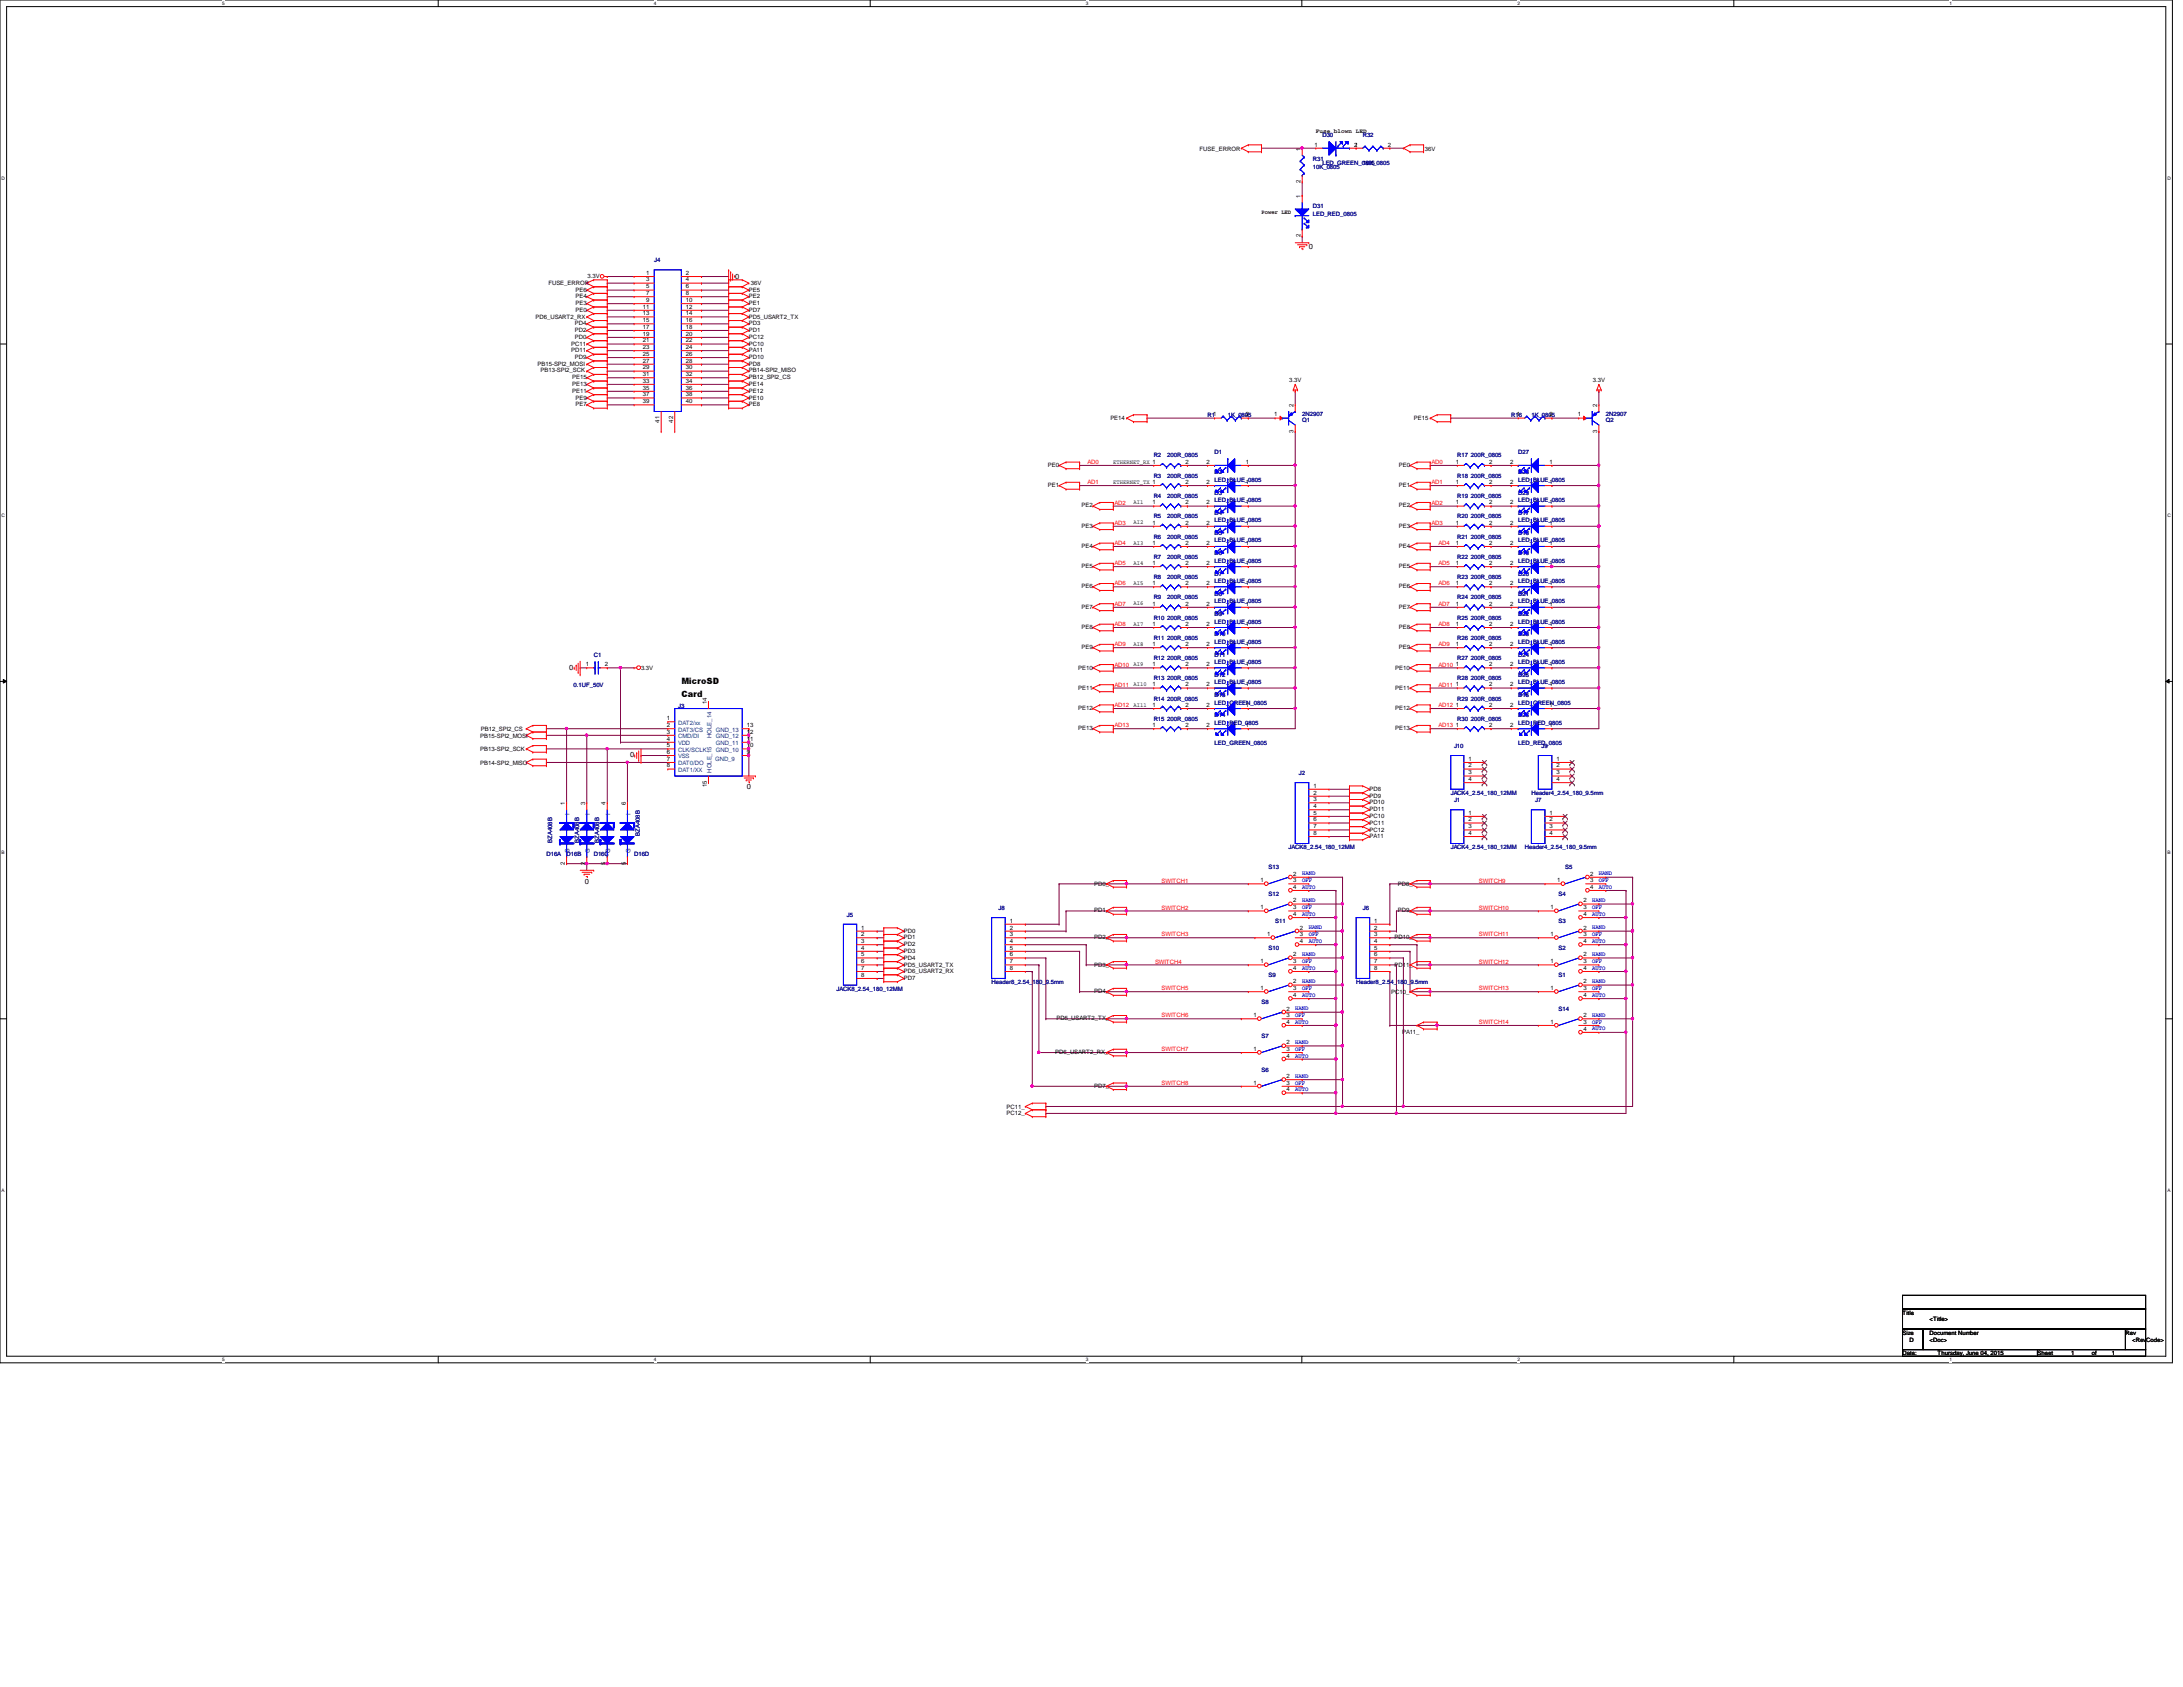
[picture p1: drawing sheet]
<svg xmlns="http://www.w3.org/2000/svg" width="279mm" height="216mm" viewBox="0 0 279 216" stroke-linecap="round" stroke-linejoin="round" font-family="sans-serif">
<defs><g id="words">
<g font-size="1.1">
<text x="87.2" y="87.6">MicroSD</text>
<text x="87.2" y="89.2">Card</text>
</g>
<g font-size=".9">
<text x="94.1" y="35.6">0</text>
<text x="167.5" y="31.9">0</text>
<text x="72.9" y="85.7">0</text>
<text x="80.6" y="96.9">0</text>
<text x="95.6" y="101">0</text>
<text x="74.8" y="113.1">0</text>
</g>
<g font-size=".8">
<text x="168.4" y="17.1">Fuse blown LED</text>
<text x="153.5" y="19.3">FUSE_ERROR</text>
<text x="166.5" y="23.5" transform="rotate(-90 166.5 23.5)">2</text>
<text x="166.5" y="19.3" transform="rotate(-90 166.5 19.3)">1</text>
<text x="168.2" y="18.8">1</text>
<text x="173.3" y="18.8">21</text>
<text x="177.6" y="18.8">2</text>
<text x="182.4" y="19.3">36V</text>
<text x="161.5" y="27.4">Power LED</text>
<text x="166.5" y="25.3" transform="rotate(-90 166.5 25.3)">1</text>
<text x="75.2" y="35.6">3.3V</text>
<text x="82.7" y="35.2">1</text>
<text x="87.8" y="35.2">2</text>
<text x="166.5" y="30.4" transform="rotate(-90 166.5 30.4)">2</text>
<text x="68.5" y="40.8">PD6_USART2_RX</text>
<text x="70.2" y="36.4">FUSE_ERROR</text>
<text x="73.6" y="41.7">PD4</text>
<text x="73.7" y="39">PE3</text>
<text x="73.7" y="38.2">PE4</text>
<text x="73.7" y="37.3">PE6</text>
<text x="73.7" y="39.9">PE0</text>
<text x="82.3" y="39.5">11</text>
<text x="82.3" y="40.3">13</text>
<text x="82.3" y="41.2">15</text>
<text x="82.7" y="36">3</text>
<text x="82.7" y="36.9">5</text>
<text x="82.7" y="37.8">7</text>
<text x="82.7" y="38.7">9</text>
<text x="87.8" y="36">4</text>
<text x="87.8" y="36.9">6</text>
<text x="87.8" y="37.8">8</text>
<text x="87.8" y="38.7">10</text>
<text x="87.8" y="39.5">12</text>
<text x="87.8" y="40.3">14</text>
<text x="87.8" y="41.2">16</text>
<text x="95.8" y="38.2">PE2</text>
<text x="95.8" y="37.3">PE5</text>
<text x="95.8" y="39">PE1</text>
<text x="95.8" y="39.9">PD7</text>
<text x="95.8" y="40.8">PD5_USART2_TX</text>
<text x="95.8" y="41.7">PD3</text>
<text x="96.1" y="36.4">36V</text>
<text x="68.8" y="46.8">PB15-SPI2_MOSI</text>
<text x="69.2" y="47.7">PB13-SPI2_SCK</text>
<text x="73.1" y="45.1">PD11</text>
<text x="73.1" y="44.2">PC11</text>
<text x="73.6" y="46">PD9</text>
<text x="73.6" y="42.5">PD2</text>
<text x="73.6" y="43.3">PD0</text>
<text x="82.3" y="42.1">17</text>
<text x="82.3" y="43">19</text>
<text x="82.3" y="43.8">21</text>
<text x="82.3" y="44.7">23</text>
<text x="82.3" y="45.6">25</text>
<text x="82.3" y="46.4">27</text>
<text x="82.3" y="47.3">29</text>
<text x="87.8" y="42.1">18</text>
<text x="87.8" y="43">20</text>
<text x="87.8" y="43.8">22</text>
<text x="87.8" y="44.7">24</text>
<text x="87.8" y="45.6">26</text>
<text x="87.8" y="46.4">28</text>
<text x="87.8" y="47.3">30</text>
<text x="95.8" y="47.7">PB14-SPI2_MISO</text>
<text x="95.8" y="46">PD10</text>
<text x="95.8" y="46.8">PD8</text>
<text x="95.8" y="42.5">PD1</text>
<text x="95.8" y="43.3">PC12</text>
<text x="95.8" y="44.2">PC10</text>
<text x="95.8" y="45.1">PA11</text>
<text x="73.2" y="50.3">PE11</text>
<text x="73.2" y="49.4">PE13</text>
<text x="73.2" y="48.6">PE15</text>
<text x="73.7" y="52">PE7</text>
<text x="73.7" y="51.1">PE9</text>
<text x="82.3" y="48.1">31</text>
<text x="82.3" y="49">33</text>
<text x="82.3" y="49.9">35</text>
<text x="82.3" y="50.7">37</text>
<text x="82.3" y="51.6">39</text>
<text x="87.8" y="48.1">32</text>
<text x="87.8" y="49">34</text>
<text x="87.8" y="49.9">36</text>
<text x="87.8" y="50.7">38</text>
<text x="87.8" y="51.6">40</text>
<text x="95.8" y="50.3">PE12</text>
<text x="95.8" y="52">PE8</text>
<text x="95.8" y="51.1">PE10</text>
<text x="95.8" y="49.4">PE14</text>
<text x="95.8" y="48.6">PB12_SPI2_CS</text>
<text x="142.1" y="53.7">PE14</text>
<text x="159.5" y="53.3">2</text>
<text x="163.1" y="53.3">1</text>
<text x="165" y="48.9">3.3V</text>
<text x="165.6" y="52.1" transform="rotate(-90 165.6 52.1)">2</text>
<text x="181" y="53.7">PE15</text>
<text x="194.1" y="53.3">1</text>
<text x="198.3" y="53.3">2</text>
<text x="201.9" y="53.3">1</text>
<text x="203.9" y="48.9">3.3V</text>
<text x="204.4" y="52.1" transform="rotate(-90 204.4 52.1)">2</text>
<text x="84.4" y="54.1" transform="rotate(-90 84.4 54.1)">41</text>
<text x="86.1" y="54.1" transform="rotate(-90 86.1 54.1)">42</text>
<text x="134.1" y="59.8">PE0</text>
<text x="142.5" y="59.4">ETHERNET_RX 1</text>
<text x="151.7" y="59.4">2</text>
<text x="154.4" y="59.4">2</text>
<text x="159.5" y="59.4">1</text>
<text x="165.6" y="55.4" transform="rotate(-90 165.6 55.4)">3</text>
<text x="179" y="59.8">PE0</text>
<text x="186.4" y="59.4">1</text>
<text x="190.6" y="59.4">2</text>
<text x="193.3" y="59.4">2</text>
<text x="198.3" y="59.4">1</text>
<text x="204.4" y="55.4" transform="rotate(-90 204.4 55.4)">3</text>
<text x="134.1" y="62.4">PE1</text>
<text x="138.4" y="64.9">PE2</text>
<text x="142.5" y="61.9">ETHERNET_TX 1</text>
<text x="145.1" y="64.5">AI1</text>
<text x="147.5" y="64.6">1</text>
<text x="151.7" y="64.6">2</text>
<text x="151.7" y="61.9">2</text>
<text x="154.4" y="64.6">2</text>
<text x="154.4" y="61.9">2</text>
<text x="159.5" y="64.6">1</text>
<text x="159.5" y="61.9">1</text>
<text x="179" y="62.4">PE1</text>
<text x="179" y="64.9">PE2</text>
<text x="186.4" y="61.9">1</text>
<text x="186.4" y="64.6">1</text>
<text x="190.6" y="61.9">2</text>
<text x="190.6" y="64.6">2</text>
<text x="193.3" y="64.6">2</text>
<text x="193.3" y="61.9">2</text>
<text x="198.3" y="64.6">1</text>
<text x="198.3" y="61.9">1</text>
<text x="138.4" y="67.6">PE3</text>
<text x="138.4" y="70.1">PE4</text>
<text x="145.1" y="67.1">AI2</text>
<text x="145.1" y="69.7">AI3</text>
<text x="147.5" y="67.1">1</text>
<text x="147.5" y="69.7">1</text>
<text x="151.7" y="67.1">2</text>
<text x="151.7" y="69.7">2</text>
<text x="154.4" y="69.7">2</text>
<text x="154.4" y="67.1">2</text>
<text x="159.5" y="69.7">1</text>
<text x="159.5" y="67.1">1</text>
<text x="179" y="67.6">PE3</text>
<text x="179" y="70.1">PE4</text>
<text x="186.4" y="69.7">1</text>
<text x="186.4" y="67.1">1</text>
<text x="190.6" y="69.7">2</text>
<text x="190.6" y="67.1">2</text>
<text x="193.3" y="69.7">2</text>
<text x="193.3" y="67.1">2</text>
<text x="198.3" y="69.7">1</text>
<text x="198.3" y="67.1">1</text>
<text x="138.4" y="72.7">PE5</text>
<text x="138.4" y="75.3">PE6</text>
<text x="138.4" y="77.9">PE7</text>
<text x="145.1" y="72.3">AI4</text>
<text x="145.1" y="74.9">AI5</text>
<text x="145.1" y="77.5">AI6</text>
<text x="147.5" y="77.5">1</text>
<text x="147.5" y="72.3">1</text>
<text x="147.5" y="74.9">1</text>
<text x="151.7" y="77.5">2</text>
<text x="151.7" y="72.3">2</text>
<text x="151.7" y="74.9">2</text>
<text x="154.4" y="77.5">2</text>
<text x="154.4" y="74.9">2</text>
<text x="154.4" y="72.3">2</text>
<text x="159.5" y="77.5">1</text>
<text x="159.5" y="74.9">1</text>
<text x="159.5" y="72.3">1</text>
<text x="179" y="72.7">PE5</text>
<text x="179" y="75.3">PE6</text>
<text x="179" y="77.9">PE7</text>
<text x="186.4" y="77.5">1</text>
<text x="186.4" y="72.3">1</text>
<text x="186.4" y="74.9">1</text>
<text x="190.6" y="77.5">2</text>
<text x="190.6" y="72.3">2</text>
<text x="190.6" y="74.9">2</text>
<text x="193.3" y="74.9">2</text>
<text x="193.3" y="72.3">2</text>
<text x="193.3" y="77.5">2</text>
<text x="198.3" y="74.9">1</text>
<text x="198.3" y="72.3">1</text>
<text x="198.3" y="77.5">1</text>
<text x="138.4" y="80.5">PE8</text>
<text x="138.4" y="83.1">PE9</text>
<text x="145.1" y="80.1">AI7</text>
<text x="145.1" y="82.7">AI8</text>
<text x="147.5" y="80.1">1</text>
<text x="147.5" y="82.7">1</text>
<text x="151.7" y="80.1">2</text>
<text x="151.7" y="82.7">2</text>
<text x="154.4" y="82.7">2</text>
<text x="154.4" y="80.1">2</text>
<text x="159.5" y="82.7">1</text>
<text x="159.5" y="80.1">1</text>
<text x="179" y="80.5">PE8</text>
<text x="179" y="83.1">PE9</text>
<text x="186.4" y="82.7">1</text>
<text x="186.4" y="80.1">1</text>
<text x="190.6" y="82.7">2</text>
<text x="190.6" y="80.1">2</text>
<text x="193.3" y="82.7">2</text>
<text x="193.3" y="80.1">2</text>
<text x="198.3" y="82.7">1</text>
<text x="198.3" y="80.1">1</text>
<text x="75" y="85.3">1</text>
<text x="77.4" y="85.3">2</text>
<text x="82" y="85.7">3.3V</text>
<text x="138" y="85.7">PE10</text>
<text x="138" y="88.3">PE11</text>
<text x="145.1" y="85.3">AI9</text>
<text x="145.1" y="87.8">AI10</text>
<text x="147.5" y="85.3">1</text>
<text x="147.5" y="87.8">1</text>
<text x="151.7" y="85.3">2</text>
<text x="151.7" y="87.8">2</text>
<text x="154.4" y="87.8">2</text>
<text x="154.4" y="85.3">2</text>
<text x="159.5" y="87.8">1</text>
<text x="159.5" y="85.3">1</text>
<text x="178.6" y="85.7">PE10</text>
<text x="178.6" y="88.3">PE11</text>
<text x="186.4" y="85.3">1</text>
<text x="186.4" y="87.8">1</text>
<text x="190.6" y="85.3">2</text>
<text x="190.6" y="87.8">2</text>
<text x="193.3" y="85.3">2</text>
<text x="193.3" y="87.8">2</text>
<text x="198.3" y="85.3">1</text>
<text x="198.3" y="87.8">1</text>
<text x="61.5" y="94.4">PB15-SPI2_MOSI</text>
<text x="61.6" y="93.6">PB12_SPI2_CS</text>
<text x="85.3" y="92.2">1</text>
<text x="85.3" y="93">2</text>
<text x="85.3" y="93.9">3</text>
<text x="85.3" y="94.8">4</text>
<text x="85.3" y="95.6">5</text>
<text x="90.5" y="90.1" transform="rotate(-90 90.5 90.1)">14</text>
<text x="95.6" y="95.6">10</text>
<text x="95.6" y="94.8">11</text>
<text x="95.6" y="93.9">12</text>
<text x="95.6" y="93">13</text>
<text x="138" y="90.8">PE12</text>
<text x="138" y="93.5">PE13</text>
<text x="145.1" y="90.4">AI11</text>
<text x="147.5" y="93">1</text>
<text x="147.5" y="90.5">1</text>
<text x="151.7" y="93">2</text>
<text x="151.7" y="90.5">2</text>
<text x="154.4" y="93">2</text>
<text x="154.4" y="90.5">2</text>
<text x="159.5" y="93">1</text>
<text x="159.5" y="90.5">1</text>
<text x="178.6" y="90.8">PE12</text>
<text x="178.6" y="93.5">PE13</text>
<text x="186.4" y="90.5">1</text>
<text x="186.4" y="93">1</text>
<text x="190.6" y="90.5">2</text>
<text x="190.6" y="93">2</text>
<text x="193.3" y="93">2</text>
<text x="193.3" y="90.5">2</text>
<text x="198.3" y="93">1</text>
<text x="198.3" y="90.5">1</text>
<text x="61.5" y="96.1">PB13-SPI2_SCK</text>
<text x="61.5" y="97.9">PB14-SPI2_MISO</text>
<text x="85.3" y="96.5">6</text>
<text x="85.3" y="97.4">7</text>
<text x="85.3" y="98.2">8</text>
<text x="90.5" y="100.8" transform="rotate(-90 90.5 100.8)">15</text>
<text x="95.6" y="96.5">9</text>
<text x="168.1" y="100.8">1</text>
<text x="168.1" y="101.7">2</text>
<text x="175.3" y="101.2">PD8</text>
<text x="188" y="97.4">1</text>
<text x="188" y="98.2">2</text>
<text x="188" y="99.1">3</text>
<text x="188" y="99.9">4</text>
<text x="199.2" y="97.4">1</text>
<text x="199.2" y="98.2">2</text>
<text x="199.2" y="99.1">3</text>
<text x="199.2" y="99.9">4</text>
<text x="72.3" y="103" transform="rotate(-90 72.3 103)">1</text>
<text x="74.9" y="103" transform="rotate(-90 74.9 103)">3</text>
<text x="77.5" y="103" transform="rotate(-90 77.5 103)">4</text>
<text x="80.1" y="103" transform="rotate(-90 80.1 103)">6</text>
<text x="168.1" y="102.5">3</text>
<text x="168.1" y="103.4">4</text>
<text x="168.1" y="104.3">5</text>
<text x="168.1" y="105.1">6</text>
<text x="168.1" y="106">7</text>
<text x="168.1" y="106.8">8</text>
<text x="175.3" y="106.4">PC12</text>
<text x="175.3" y="105.5">PC11</text>
<text x="175.3" y="102.1">PD9</text>
<text x="175.3" y="103">PD10</text>
<text x="175.3" y="103.8">PD11</text>
<text x="175.3" y="104.7">PC10</text>
<text x="175.3" y="107.3">PA11</text>
<text x="188" y="104.3">1</text>
<text x="188" y="105.1">2</text>
<text x="188" y="106">3</text>
<text x="188" y="106.8">4</text>
<text x="198.3" y="104.3">1</text>
<text x="198.3" y="105.1">2</text>
<text x="198.3" y="106">3</text>
<text x="198.3" y="106.8">4</text>
<text x="72.3" y="110.7" transform="rotate(-90 72.3 110.7)">2</text>
<text x="74.9" y="110.7" transform="rotate(-90 74.9 110.7)">2</text>
<text x="77.5" y="110.7" transform="rotate(-90 77.5 110.7)">5</text>
<text x="80.1" y="110.7" transform="rotate(-90 80.1 110.7)">5</text>
<text x="140" y="113.3">PD0_</text>
<text x="161.3" y="112.9">1</text>
<text x="165.5" y="112.1">2</text>
<text x="165.5" y="113.7">4</text>
<text x="165.5" y="112.9">3</text>
<text x="178.9" y="113.3">PD8_</text>
<text x="199.3" y="112.9">1</text>
<text x="203.5" y="112.1">2</text>
<text x="203.5" y="113.7">4</text>
<text x="203.5" y="112.9">3</text>
<text x="110.2" y="119">1</text>
<text x="110.2" y="119.8">2</text>
<text x="115.7" y="119.4">PD0</text>
<text x="129.2" y="118.1">1</text>
<text x="129.2" y="119">2</text>
<text x="129.2" y="119.8">3</text>
<text x="140" y="116.8">PD1_</text>
<text x="161.3" y="116.4">1</text>
<text x="162.2" y="119.8">1</text>
<text x="165.5" y="115.5">2</text>
<text x="165.5" y="117.2">4</text>
<text x="165.5" y="116.4">3</text>
<text x="166.4" y="119">2</text>
<text x="166.4" y="119.8">3</text>
<text x="175.9" y="118.1">1</text>
<text x="175.9" y="119">2</text>
<text x="175.9" y="119.8">3</text>
<text x="178.9" y="116.8">PD9_</text>
<text x="198.5" y="116.4">1</text>
<text x="198.5" y="119.8">1</text>
<text x="202.6" y="115.5">2</text>
<text x="202.6" y="117.2">4</text>
<text x="202.6" y="116.4">3</text>
<text x="202.6" y="119">2</text>
<text x="202.6" y="119.8">3</text>
<text x="110.2" y="120.7">3</text>
<text x="110.2" y="121.5">4</text>
<text x="110.2" y="122.4">5</text>
<text x="110.2" y="123.3">6</text>
<text x="110.2" y="124.1">7</text>
<text x="110.2" y="125">8</text>
<text x="115.7" y="124.5">PD6_USART2_RX</text>
<text x="115.7" y="123.7">PD5_USART2_TX</text>
<text x="115.7" y="125.4">PD7</text>
<text x="115.7" y="120.2">PD1</text>
<text x="115.7" y="121.1">PD2</text>
<text x="115.7" y="122">PD3</text>
<text x="115.7" y="122.8">PD4</text>
<text x="129.2" y="120.7">4</text>
<text x="129.2" y="121.5">5</text>
<text x="129.2" y="122.4">6</text>
<text x="129.2" y="123.3">7</text>
<text x="129.2" y="124.1">8</text>
<text x="140" y="120.2">PD2_</text>
<text x="140" y="123.7">PD3_</text>
<text x="161.3" y="123.3">1</text>
<text x="165.5" y="125.9">2</text>
<text x="165.5" y="122.4">2</text>
<text x="165.5" y="124.1">4</text>
<text x="165.5" y="123.3">3</text>
<text x="166.4" y="120.7">4</text>
<text x="175.9" y="120.7">4</text>
<text x="175.9" y="121.5">5</text>
<text x="175.9" y="122.4">6</text>
<text x="175.9" y="123.3">7</text>
<text x="175.9" y="124.1">8</text>
<text x="178.5" y="120.2">PD10_</text>
<text x="178.5" y="123.7">PD11_</text>
<text x="198.5" y="123.3">1</text>
<text x="202.6" y="122.4">2</text>
<text x="202.6" y="124.1">4</text>
<text x="202.6" y="123.3">3</text>
<text x="202.6" y="125.9">2</text>
<text x="202.6" y="120.7">4</text>
<text x="135.2" y="130.6">PD5_USART2_TX_</text>
<text x="140" y="127.1">PD4_</text>
<text x="160.4" y="130.2">1</text>
<text x="161.3" y="126.7">1</text>
<text x="164.7" y="129.3">2</text>
<text x="164.7" y="131">4</text>
<text x="164.7" y="130.2">3</text>
<text x="165.5" y="127.6">4</text>
<text x="165.5" y="126.7">3</text>
<text x="178.1" y="127.2">PC10_</text>
<text x="198.5" y="126.7">1</text>
<text x="198.5" y="131">1</text>
<text x="202.6" y="127.6">4</text>
<text x="202.6" y="126.7">3</text>
<text x="202.6" y="130.2">2</text>
<text x="202.6" y="131.9">4</text>
<text x="202.6" y="131">3</text>
<text x="135" y="134.9">PD6_USART2_RX_</text>
<text x="160.4" y="134.5">1</text>
<text x="164.7" y="133.6">2</text>
<text x="164.7" y="135.3">4</text>
<text x="164.7" y="134.5">3</text>
<text x="164.7" y="138">2</text>
<text x="179.5" y="132.3">PA11_</text>
<text x="128.8" y="141.9">PC11_</text>
<text x="128.8" y="142.7">PC12_</text>
<text x="140" y="139.2">PD7_</text>
<text x="160.4" y="138.8">1</text>
<text x="164.7" y="139.7">4</text>
<text x="164.7" y="138.8">3</text>
<text x="243.5" y="168.2">Title</text>
<text x="243.5" y="170.8">Size</text>
<text x="243.5" y="173.4">Date:</text>
<text x="244.4" y="171.7">D</text>
<text x="247" y="170.8">Document Number</text>
<text x="247" y="171.7">&lt;Doc&gt;</text>
<text x="247" y="169.1">&lt;Title&gt;</text>
<text x="248" y="173.4">Thursday, June 04, 2015</text>
<text x="260.8" y="173.4">Sheet</text>
<text x="265.1" y="173.4">1</text>
<text x="267.7" y="173.4">of</text>
<text x="270.3" y="173.4">1</text>
<text x="272" y="170.8">Rev</text>
<text x="272.9" y="171.7">&lt;RevCode&gt;</text>
</g>
<g font-size=".8" fill="#000080">
<text x="169.2" y="17.5">D30</text>
<text x="174.4" y="17.5">R32</text>
<text x="168" y="20.6">R31</text>
<text x="168" y="21.6">10K_0805</text>
<text x="169.2" y="21.1">LED_GREEN_0805</text>
<text x="174.4" y="21.1">10K_0805</text>
<text x="168" y="26.6">D31</text>
<text x="168" y="27.6">LED_RED_0805</text>
<text x="83.7" y="33.5">J4</text>
<text x="154.6" y="53.4">R11</text>
<text x="157.1" y="53.4">1K_0805</text>
<text x="166.7" y="53.2">2N2907</text>
<text x="193.4" y="53.4">R16</text>
<text x="196" y="53.4">1K_0805</text>
<text x="205.5" y="53.2">2N2907</text>
<text x="147.7" y="58.5">R2</text>
<text x="149.4" y="58.5">200R_0805</text>
<text x="155.4" y="58.1">D1</text>
<text x="166.7" y="54.1">Q1</text>
<text x="186.5" y="58.5">R17 200R_0805</text>
<text x="194.3" y="58.1">D27</text>
<text x="205.5" y="54.1">Q2</text>
<text x="147.7" y="63.8">R4</text>
<text x="147.7" y="61.2">R3</text>
<text x="149.4" y="63.8">200R_0805</text>
<text x="149.4" y="61.2">200R_0805</text>
<text x="155.4" y="65.9">D4</text>
<text x="155.4" y="63.3">D3</text>
<text x="155.4" y="60.7">D2</text>
<text x="155.4" y="64.3">LED_BLUE_0805</text>
<text x="155.4" y="61.7">LED_BLUE_0805</text>
<text x="186.5" y="61.2">R18 200R_0805</text>
<text x="186.5" y="63.8">R19 200R_0805</text>
<text x="194.3" y="65.9">D17</text>
<text x="194.3" y="63.3">D29</text>
<text x="194.3" y="60.7">D28</text>
<text x="194.3" y="64.3">LED_BLUE_0805</text>
<text x="194.3" y="61.7">LED_BLUE_0805</text>
<text x="147.7" y="71.5">R7</text>
<text x="147.7" y="66.3">R5</text>
<text x="147.7" y="68.9">R6</text>
<text x="149.4" y="71.5">200R_0805</text>
<text x="149.4" y="66.3">200R_0805</text>
<text x="149.4" y="68.9">200R_0805</text>
<text x="155.4" y="71.1">D6</text>
<text x="155.4" y="68.5">D5</text>
<text x="155.4" y="69.4">LED_BLUE_0805</text>
<text x="155.4" y="66.8">LED_BLUE_0805</text>
<text x="186.5" y="68.9">R21 200R_0805</text>
<text x="186.5" y="71.5">R22 200R_0805</text>
<text x="186.5" y="66.3">R20 200R_0805</text>
<text x="194.3" y="71.1">D19</text>
<text x="194.3" y="68.5">D18</text>
<text x="194.3" y="69.4">LED_BLUE_0805</text>
<text x="194.3" y="66.8">LED_BLUE_0805</text>
<text x="147.7" y="76.7">R9</text>
<text x="147.7" y="74.1">R8</text>
<text x="149.4" y="76.7">200R_0805</text>
<text x="149.4" y="74.1">200R_0805</text>
<text x="155.4" y="76.3">D8</text>
<text x="155.4" y="73.7">D7</text>
<text x="155.4" y="77.2">LED_BLUE_0805</text>
<text x="155.4" y="74.6">LED_BLUE_0805</text>
<text x="155.4" y="72.1">LED_BLUE_0805</text>
<text x="186.5" y="76.7">R24 200R_0805</text>
<text x="186.5" y="74.1">R23 200R_0805</text>
<text x="194.3" y="73.7">D20</text>
<text x="194.3" y="77.2">LED_BLUE_0805</text>
<text x="194.3" y="74.6">LED_BLUE_0805</text>
<text x="194.3" y="72.1">LED_BLUE_0805</text>
<text x="194.3" y="76.3">D21</text>
<text x="147.7" y="79.3">R10 200R_0805</text>
<text x="147.7" y="81.9">R11 200R_0805</text>
<text x="155.4" y="79.8">LED_BLUE_0805</text>
<text x="155.4" y="81.4">D10</text>
<text x="155.4" y="78.9">D9</text>
<text x="155.4" y="82.4">LED_BLUE_0805</text>
<text x="186.5" y="81.9">R26 200R_0805</text>
<text x="186.5" y="79.3">R25 200R_0805</text>
<text x="194.3" y="81.4">D23</text>
<text x="194.3" y="78.9">D22</text>
<text x="194.3" y="82.4">LED_BLUE_0805</text>
<text x="194.3" y="79.8">LED_BLUE_0805</text>
<text x="73.4" y="87.9">0.1UF_50V</text>
<text x="76" y="84">C1</text>
<text x="147.7" y="84.5">R12 200R_0805</text>
<text x="147.7" y="87.1">R13 200R_0805</text>
<text x="147.7" y="89.7">R14 200R_0805</text>
<text x="155.4" y="85">LED_BLUE_0805</text>
<text x="155.4" y="86.6">D12</text>
<text x="155.4" y="89.2">D13</text>
<text x="155.4" y="84">D11</text>
<text x="155.4" y="87.6">LED_BLUE_0805</text>
<text x="186.5" y="89.7">R29 200R_0805</text>
<text x="186.5" y="84.5">R27 200R_0805</text>
<text x="186.5" y="87.1">R28 200R_0805</text>
<text x="194.3" y="84">D24</text>
<text x="194.3" y="87.6">LED_BLUE_0805</text>
<text x="194.3" y="86.6">D25</text>
<text x="194.3" y="85">LED_BLUE_0805</text>
<text x="194.3" y="89.2">D15</text>
<text x="86.8" y="90.6">J3</text>
<text x="147.7" y="92.2">R15 200R_0805</text>
<text x="155.4" y="91.8">D14</text>
<text x="155.4" y="95.3">LED_GREEN_0805</text>
<text x="155.4" y="90.2">LED_GREEN_0805</text>
<text x="155.4" y="92.8">LED_RED_0805</text>
<text x="186.1" y="95.7">J10</text>
<text x="186.5" y="92.2">R30 200R_0805</text>
<text x="194.3" y="90.2">LED_GREEN_0805</text>
<text x="194.3" y="91.8">D26</text>
<text x="194.3" y="95.3">LED_RED_0805</text>
<text x="194.3" y="92.8">LED_RED_0805</text>
<text x="197.3" y="95.7">J9</text>
<text x="166.2" y="99.1">J2</text>
<text x="185.7" y="101.7">JACK4_2.54_180_12MM</text>
<text x="196" y="101.7">Header4_2.54_180_9.5mm</text>
<text x="70.7" y="107.9" transform="rotate(-90 70.7 107.9)">BZA408B</text>
<text x="74.1" y="107.9" transform="rotate(-90 74.1 107.9)">BZA408B</text>
<text x="76.7" y="107.9" transform="rotate(-90 76.7 107.9)">BZA408B</text>
<text x="81.9" y="107" transform="rotate(-90 81.9 107)">BZA408B</text>
<text x="186.1" y="102.6">J1</text>
<text x="196.5" y="102.6">J7</text>
<text x="69.9" y="109.5">D16A</text>
<text x="72.5" y="109.5">D16B</text>
<text x="76" y="109.5">D16C</text>
<text x="81.2" y="109.5">D16D</text>
<text x="162.3" y="111.3">S13</text>
<text x="164.9" y="108.7">JACK8_2.54_180_12MM</text>
<text x="185.7" y="108.7">JACK4_2.54_180_12MM</text>
<text x="195.2" y="108.7">Header4_2.54_180_9.5mm</text>
<text x="200.3" y="111.3">S5</text>
<text x="108.4" y="117.3">J5</text>
<text x="127.8" y="116.4">J8</text>
<text x="162.3" y="114.7">S12</text>
<text x="163.2" y="118.2">S11</text>
<text x="174.4" y="116.4">J6</text>
<text x="199.5" y="114.7">S4</text>
<text x="199.5" y="118.2">S3</text>
<text x="126.9" y="125.9">Header8_2.54_180_9.5mm</text>
<text x="162.3" y="125.1">S9</text>
<text x="162.3" y="121.6">S10</text>
<text x="173.6" y="125.9">Header8_2.54_180_9.5mm</text>
<text x="199.5" y="121.6">S2</text>
<text x="199.5" y="125.1">S1</text>
<text x="107.1" y="126.8">JACK8_2.54_180_12MM</text>
<text x="161.5" y="128.5">S8</text>
<text x="199.5" y="129.4">S14</text>
<text x="161.5" y="132.8">S7</text>
<text x="161.5" y="137.2">S6</text>
</g>
<g font-size=".8" fill="#f00">
<text x="139.2" y="59.4">AD0</text>
<text x="183.2" y="59.4">AD0</text>
<text x="139.2" y="62">AD1</text>
<text x="142.7" y="64.6">AD2</text>
<text x="183.2" y="64.6">AD2</text>
<text x="183.2" y="62">AD1</text>
<text x="142.7" y="69.8">AD4</text>
<text x="142.7" y="67.2">AD3</text>
<text x="183.2" y="67.2">AD3</text>
<text x="184.1" y="69.8">AD4</text>
<text x="142.7" y="72.3">AD5</text>
<text x="142.7" y="74.9">AD6</text>
<text x="142.7" y="77.6">AD7</text>
<text x="184.1" y="72.3">AD5</text>
<text x="184.1" y="74.9">AD6</text>
<text x="184.1" y="77.6">AD7</text>
<text x="142.7" y="82.7">AD9</text>
<text x="142.7" y="80.1">AD8</text>
<text x="184.1" y="82.7">AD9</text>
<text x="184.1" y="80.1">AD8</text>
<text x="142.7" y="85.3">AD10</text>
<text x="142.7" y="87.9">AD11</text>
<text x="184.1" y="85.3">AD10</text>
<text x="184.1" y="87.9">AD11</text>
<text x="142.7" y="90.5">AD12</text>
<text x="142.7" y="93.1">AD13</text>
<text x="184.1" y="90.5">AD12</text>
<text x="184.1" y="93.1">AD13</text>
<text x="148.7" y="112.9">SWITCH1</text>
<text x="189.3" y="112.9">SWITCH9</text>
<text x="148.7" y="116.4">SWITCH2</text>
<text x="148.7" y="119.8">SWITCH3</text>
<text x="189.3" y="116.4">SWITCH10</text>
<text x="189.3" y="119.8">SWITCH11</text>
<text x="147.8" y="123.3">SWITCH4</text>
<text x="189.3" y="123.3">SWITCH12</text>
<text x="148.7" y="130.2">SWITCH6</text>
<text x="148.7" y="126.7">SWITCH5</text>
<text x="189.3" y="126.7">SWITCH13</text>
<text x="189.3" y="131.1">SWITCH14</text>
<text x="148.7" y="134.5">SWITCH7</text>
<text x="148.7" y="138.9">SWITCH8</text>
</g>
<g font-size=".8" fill="#004080">
<text x="86.8" y="92.8">DAT2/xx</text>
<text x="86.8" y="93.6">DAT3/CS</text>
<text x="86.8" y="94.5">CMD/DI</text>
<text x="86.8" y="95.4">VDD</text>
<text x="91.1" y="94.4" transform="rotate(-90 91.1 94.4)">HOLE_14</text>
<text x="91.6" y="95.4">GND_11</text>
<text x="91.6" y="94.5">GND_12</text>
<text x="91.6" y="93.6">GND_13</text>
<text x="86.8" y="96.2">CLK/SCLK</text>
<text x="86.8" y="97.1">VSS</text>
<text x="86.8" y="98">DAT0/DO</text>
<text x="86.8" y="98.8">DAT1/XX</text>
<text x="91.1" y="98.9" transform="rotate(-90 91.1 98.9)">HOLE_15</text>
<text x="91.5" y="97.4">GND_9</text>
<text x="91.6" y="96.2">GND_10</text>
<text x="72.9" y="104.3" transform="rotate(-90 72.9 104.3)">I</text>
<text x="75.5" y="104.3" transform="rotate(-90 75.5 104.3)">I</text>
<text x="78.1" y="104.3" transform="rotate(-90 78.1 104.3)">I</text>
<text x="80.7" y="104.3" transform="rotate(-90 80.7 104.3)">I</text>
<text x="72.9" y="109.2" transform="rotate(-90 72.9 109.2)">G</text>
<text x="75.5" y="109.2" transform="rotate(-90 75.5 109.2)">G</text>
<text x="78.1" y="109.2" transform="rotate(-90 78.1 109.2)">G</text>
<text x="80.7" y="109.2" transform="rotate(-90 80.7 109.2)">G</text>
</g>
<g font-size=".8" fill="#00f">
<text x="166.7" y="113.7">AUTO</text>
<text x="166.7" y="112.9">OFF</text>
<text x="166.7" y="112">HAND</text>
<text x="204.6" y="113.7">AUTO</text>
<text x="204.6" y="112.9">OFF</text>
<text x="204.6" y="112">HAND</text>
<text x="166.7" y="117.2">AUTO</text>
<text x="166.7" y="116.3">OFF</text>
<text x="166.7" y="115.5">HAND</text>
<text x="167.5" y="119.8">OFF</text>
<text x="167.5" y="118.9">HAND</text>
<text x="203.8" y="117.2">AUTO</text>
<text x="203.8" y="116.3">OFF</text>
<text x="203.8" y="115.5">HAND</text>
<text x="203.8" y="119.8">OFF</text>
<text x="203.8" y="118.9">HAND</text>
<text x="166.7" y="125.9">HAND</text>
<text x="166.7" y="124.1">AUTO</text>
<text x="166.7" y="123.2">OFF</text>
<text x="166.7" y="122.4">HAND</text>
<text x="167.5" y="120.6">AUTO</text>
<text x="203.8" y="124.1">AUTO</text>
<text x="203.8" y="123.2">OFF</text>
<text x="203.8" y="122.4">HAND</text>
<text x="203.8" y="125.9">HAND</text>
<text x="203.8" y="120.6">AUTO</text>
<text x="165.8" y="131">AUTO</text>
<text x="165.8" y="130.2">OFF</text>
<text x="165.8" y="129.3">HAND</text>
<text x="166.7" y="127.6">AUTO</text>
<text x="166.7" y="126.7">OFF</text>
<text x="203.8" y="127.6">AUTO</text>
<text x="203.8" y="126.7">OFF</text>
<text x="203.8" y="131.9">AUTO</text>
<text x="203.8" y="131">OFF</text>
<text x="203.8" y="130.2">HAND</text>
<text x="165.8" y="135.3">AUTO</text>
<text x="165.8" y="134.5">OFF</text>
<text x="165.8" y="133.6">HAND</text>
<text x="165.8" y="137.9">HAND</text>
<text x="165.8" y="139.7">AUTO</text>
<text x="165.8" y="138.8">OFF</text>
</g>
<g font-size=".6">
<text x="28.4" y=".6">5</text>
<text x="83.7" y=".6">4</text>
<text x="139" y=".6">3</text>
<text x="194.2" y=".6">2</text>
<text x="249.5" y=".6">1</text>
<text x=".2" y="23">D</text>
<text x="277.4" y="23">D</text>
<text x=".2" y="66.2">C</text>
<text x="277.4" y="66.2">C</text>
<text x=".2" y="109.3">B</text>
<text x="277.4" y="109.3">B</text>
<text x=".2" y="152.5">A</text>
<text x="277.4" y="152.5">A</text>
<text x="28.4" y="174.2">5</text>
<text x="83.7" y="174.2">4</text>
<text x="139" y="174.2">3</text>
<text x="194.2" y="174.2">2</text>
<text x="249.5" y="174.2">1</text>
</g>
</g></defs>
<path d="M0 0h278v174.4h-278zM.8 .8h276.4v172.8h-276.4z" fill="none" stroke="#000" stroke-width=".13"/>
<g fill="#fff">
<path d="M28.4 .1h.3v.7h-.3z"/>
<path d="M28.4 173.7h.3v.6h-.3z"/>
</g>
<path d="M56.1 0v.8M56.1 173.6v.8" fill="none" stroke="#000" stroke-width=".13"/>
<g fill="#fff">
<path d="M83.7 .1h.3v.7h-.3z"/>
<path d="M83.7 173.7h.3v.6h-.3z"/>
</g>
<path d="M111.4 0v.8M111.4 173.6v.8" fill="none" stroke="#000" stroke-width=".13"/>
<g fill="#fff">
<path d="M139 .1h.3v.7h-.3z"/>
<path d="M139 173.7h.3v.6h-.3z"/>
</g>
<path d="M166.6 0v.8M166.6 173.6v.8" fill="none" stroke="#000" stroke-width=".13"/>
<g fill="#fff">
<path d="M194.2 .1h.3v.7h-.3z"/>
<path d="M194.2 173.7h.3v.6h-.3z"/>
</g>
<path d="M221.9 0v.8M221.9 173.6v.8" fill="none" stroke="#000" stroke-width=".13"/>
<g fill="#fff">
<path d="M249.5 .1h.3v.7h-.3z"/>
<path d="M249.5 173.7h.3v.6h-.3z"/>
<path d="M.2 22.4h.4v.7h-.4z"/>
<path d="M277.4 22.4h.4v.7h-.4z"/>
<path d="M.2 65.6h.4v.7h-.4z"/>
<path d="M277.4 65.6h.4v.7h-.4z"/>
</g>
<path d="M0 44h.8M277.2 44h.8" fill="none" stroke="#000" stroke-width=".13"/>
<g fill="#fff">
<path d="M.2 108.8h.4v.7h-.4z"/>
<path d="M277.4 108.8h.4v.7h-.4z"/>
</g>
<path d="M0 87.2h.8M.4 87l.4 .2-.4 .2zM277.2 87.2l.4-.2v.4zM277.2 87.2h.8" fill="none" stroke="#000" stroke-width=".13"/>
<path d="M.4 87l.4 .2-.4 .2zM277.2 87.2l.4-.2v.4z" fill="#000"/>
<g fill="#fff">
<path d="M.2 152h.4v.7h-.4z"/>
<path d="M277.4 152h.4v.7h-.4z"/>
</g>
<path d="M0 130.4h.8M277.2 130.4h.8" fill="none" stroke="#000" stroke-width=".13"/>
<g fill="none" stroke="#800040" stroke-width=".13">
<path d="M138.2 59.6h.1M138.2 59.6h9.5M152 59.6h.1M152 59.6h2.6M159.8 53.5h.1M159.8 53.5h3.4M165.8 50.1h.1M165.8 59.6h.1M165.8 50.1v1.7M165.8 59.6v2.5M138.2 62.1h.1M138.2 62.1h9.5"/>
<path d="M142.5 72.5h.1M142.5 69.9h.1M142.5 75.1h.1M142.5 64.8h.1M142.5 67.4h.1M142.5 77.7h.1M142.5 64.8h5.2M142.5 67.4h5.2M142.5 69.9h5.2M142.5 72.5h5.2M142.5 75.1h5.2M142.5 77.7h5.2"/>
<path d="M152 62.1h.1M152 64.8h.1M152 67.4h.1M152 69.9h.1M152 72.5h.1M152 75.1h.1M152 77.7h.1M152 62.1h2.6M152 64.8h2.6M152 67.4h2.6M152 69.9h2.6M152 72.5h2.6"/>
<path d="M152 75.1h2.6M152 77.7h2.6M159.8 77.7h.1M159.8 77.7h6M165.8 75.1h.1M165.8 77.7h.1M165.8 75.1v5.2h-6M142.5 82.9h.1M142.5 85.5h.1M142.5 88.1h.1M142.5 90.7h.1M142.5 80.3h.1"/>
<path d="M142.5 80.3h5.2M142.5 82.9h5.2M142.5 85.5h5.2M142.5 88.1h5.2M142.5 90.7h5.2M152 80.3h.1M152 82.9h.1M152 85.5h.1M152 88.1h.1M152 90.7h.1M152 80.3h2.6M152 82.9h2.6"/>
<path d="M152 85.5h2.6M152 88.1h2.6M152 90.7h2.6M159.8 80.3h.1"/>
</g>
<path d="M165.6 80.2h.3v.2h-.3z" fill-rule="evenodd" fill="#f0f"/>
<path d="M165.6 80.2h.3v.2h-.3z" fill="none" stroke="#f0f" stroke-width=".13"/>
<path d="M165.6 77.6h.3v.2h-.3z" fill-rule="evenodd" fill="#f0f"/>
<path d="M165.6 77.6h.3v.2h-.3z" fill="none" stroke="#f0f" stroke-width=".13"/>
<path d="M159.8 75.1h.1M165.8 72.5h.1M165.8 72.5v2.6h-6" fill="none" stroke="#800040" stroke-width=".13"/>
<path d="M165.6 75h.3v.2h-.3z" fill-rule="evenodd" fill="#f0f"/>
<path d="M165.6 75h.3v.2h-.3z" fill="none" stroke="#f0f" stroke-width=".13"/>
<path d="M165.6 72.4h.3v.2h-.3z" fill-rule="evenodd" fill="#f0f"/>
<path d="M165.6 72.4h.3v.2h-.3z" fill="none" stroke="#f0f" stroke-width=".13"/>
<path d="M159.8 72.5h.1M159.8 69.9h.1M159.8 72.5h6M165.8 67.4h.1M165.8 67.4v2.5h-6" fill="none" stroke="#800040" stroke-width=".13"/>
<path d="M165.6 69.8h.3v.2h-.3z" fill-rule="evenodd" fill="#f0f"/>
<path d="M165.6 69.8h.3v.2h-.3z" fill="none" stroke="#f0f" stroke-width=".13"/>
<path d="M165.6 67.2h.3v.2h-.3z" fill-rule="evenodd" fill="#f0f"/>
<path d="M165.6 67.2h.3v.2h-.3z" fill="none" stroke="#f0f" stroke-width=".13"/>
<path d="M159.8 67.4h.1M159.8 64.8h.1M159.8 64.8h6M165.8 64.8h.1M165.8 64.8v2.6h-6" fill="none" stroke="#800040" stroke-width=".13"/>
<path d="M165.6 67.2h.3v.2h-.3z" fill-rule="evenodd" fill="#f0f"/>
<path d="M165.6 67.2h.3v.2h-.3z" fill="none" stroke="#f0f" stroke-width=".13"/>
<path d="M165.6 64.6h.3v.2h-.3z" fill-rule="evenodd" fill="#f0f"/>
<path d="M165.6 64.6h.3v.2h-.3z" fill="none" stroke="#f0f" stroke-width=".13"/>
<path d="M159.8 59.6h.1M159.8 59.6h6M159.8 62.1h.1M159.8 62.1h6" fill="none" stroke="#800040" stroke-width=".13"/>
<path d="M165.6 59.4h.3v.2h-.3z" fill-rule="evenodd" fill="#f0f"/>
<path d="M165.6 59.4h.3v.2h-.3z" fill="none" stroke="#f0f" stroke-width=".13"/>
<path d="M165.8 69.9h.1M165.8 62.1h.1M165.8 62.1v2.7M165.8 69.9v2.6" fill="none" stroke="#800040" stroke-width=".13"/>
<path d="M165.6 62h.3v.2h-.3z" fill-rule="evenodd" fill="#f0f"/>
<path d="M165.6 62h.3v.2h-.3z" fill="none" stroke="#f0f" stroke-width=".13"/>
<g fill="none" stroke="#800040" stroke-width=".13">
<path d="M183 59.6h.1M183 59.6h3.5M185.7 53.5h.1M185.7 53.5h8.6M190.8 59.6h.1M190.8 59.6h2.6M198.6 53.5h.1M198.6 53.5h3.5M204.6 50.1h.1M204.6 59.6h.1M204.6 50.1v1.7M204.6 59.6v2.5"/>
<path d="M183 72.5h.1M183 69.9h.1M183 75.1h.1M183 64.8h.1M183 67.4h.1M183 62.1h.1M183 77.7h.1M183 64.8h3.5M183 67.4h3.5M183 69.9h3.5M183 72.5h3.5M183 75.1h3.5"/>
<path d="M183 77.7h3.5M183 62.1h3.5M190.8 64.8h.1M190.8 67.4h.1M190.8 69.9h.1M190.8 72.5h.1M190.8 75.1h.1M190.8 77.7h.1M190.8 64.8h2.6M190.8 67.4h2.6M190.8 69.9h2.6M190.8 72.5h2.6"/>
<path d="M190.8 75.1h2.6M190.8 77.7h2.6M198.6 77.7h.1M198.6 77.7h6M204.6 75.1h.1M204.6 77.7h.1M204.6 75.1v5.2h-6M183 82.9h.1M183 85.5h.1M183 88.1h.1M183 90.7h.1M183 80.3h.1"/>
<path d="M183 80.3h3.5M183 82.9h3.5M183 85.5h3.5M183 88.1h3.5M183 90.7h3.5M190.8 80.3h.1M190.8 82.9h.1M190.8 85.5h.1M190.8 88.1h.1M190.8 90.7h.1M190.8 80.3h2.6M190.8 82.9h2.6"/>
<path d="M190.8 85.5h2.6M190.8 88.1h2.6M190.8 90.7h2.6M198.6 80.3h.1"/>
</g>
<path d="M204.5 80.2h.2v.2h-.2z" fill-rule="evenodd" fill="#f0f"/>
<path d="M204.5 80.2h.2v.2h-.2z" fill="none" stroke="#f0f" stroke-width=".13"/>
<path d="M204.5 77.6h.2v.2h-.2z" fill-rule="evenodd" fill="#f0f"/>
<path d="M204.5 77.6h.2v.2h-.2z" fill="none" stroke="#f0f" stroke-width=".13"/>
<path d="M198.6 75.1h.1M204.6 72.5h.1M204.6 72.5v2.6h-6" fill="none" stroke="#800040" stroke-width=".13"/>
<path d="M204.5 75h.2v.2h-.2z" fill-rule="evenodd" fill="#f0f"/>
<path d="M204.5 75h.2v.2h-.2z" fill="none" stroke="#f0f" stroke-width=".13"/>
<path d="M204.5 72.4h.2v.2h-.2z" fill-rule="evenodd" fill="#f0f"/>
<path d="M204.5 72.4h.2v.2h-.2z" fill="none" stroke="#f0f" stroke-width=".13"/>
<path d="M198.6 72.5h.1M198.6 72.5h6" fill="none" stroke="#800040" stroke-width=".13"/>
<path d="M198.5 72.4h.2v.2h-.2z" fill-rule="evenodd" fill="#f0f"/>
<path d="M198.5 72.4h.2v.2h-.2z" fill="none" stroke="#f0f" stroke-width=".13"/>
<path d="M198.6 69.9h.1M204.6 67.4h.1M204.6 67.4v2.5h-6" fill="none" stroke="#800040" stroke-width=".13"/>
<path d="M204.5 69.8h.2v.2h-.2z" fill-rule="evenodd" fill="#f0f"/>
<path d="M204.5 69.8h.2v.2h-.2z" fill="none" stroke="#f0f" stroke-width=".13"/>
<path d="M204.5 67.2h.2v.2h-.2z" fill-rule="evenodd" fill="#f0f"/>
<path d="M204.5 67.2h.2v.2h-.2z" fill="none" stroke="#f0f" stroke-width=".13"/>
<path d="M198.6 67.4h.1M198.6 64.8h.1M198.6 64.8h6M204.6 64.8h.1M204.6 64.8v2.6h-6" fill="none" stroke="#800040" stroke-width=".13"/>
<path d="M204.5 67.2h.2v.2h-.2z" fill-rule="evenodd" fill="#f0f"/>
<path d="M204.5 67.2h.2v.2h-.2z" fill="none" stroke="#f0f" stroke-width=".13"/>
<path d="M204.5 64.6h.2v.2h-.2z" fill-rule="evenodd" fill="#f0f"/>
<path d="M204.5 64.6h.2v.2h-.2z" fill="none" stroke="#f0f" stroke-width=".13"/>
<path d="M198.6 59.6h.1M198.6 59.6h6M198.6 62.1h.1M198.6 62.1h6" fill="none" stroke="#800040" stroke-width=".13"/>
<path d="M204.5 59.4h.2v.2h-.2z" fill-rule="evenodd" fill="#f0f"/>
<path d="M204.5 59.4h.2v.2h-.2z" fill="none" stroke="#f0f" stroke-width=".13"/>
<path d="M204.6 69.9h.1M204.6 62.1h.1M204.6 62.1v2.7M204.6 69.9v2.6" fill="none" stroke="#800040" stroke-width=".13"/>
<path d="M204.5 62h.2v.2h-.2z" fill-rule="evenodd" fill="#f0f"/>
<path d="M204.5 62h.2v.2h-.2z" fill="none" stroke="#f0f" stroke-width=".13"/>
<path d="M198.6 82.9h.1M198.6 85.5h.1M198.6 82.9h6M204.6 80.3h.1M204.6 82.9h.1M204.6 80.3v5.2h-6" fill="none" stroke="#800040" stroke-width=".13"/>
<path d="M204.5 85.3h.2v.2h-.2z" fill-rule="evenodd" fill="#f0f"/>
<path d="M204.5 85.3h.2v.2h-.2z" fill="none" stroke="#f0f" stroke-width=".13"/>
<path d="M204.5 82.8h.2v.2h-.2z" fill-rule="evenodd" fill="#f0f"/>
<path d="M204.5 82.8h.2v.2h-.2z" fill="none" stroke="#f0f" stroke-width=".13"/>
<g fill="none" stroke="#800040" stroke-width=".13">
<path d="M146.8 53.5h.1M146.8 53.5h8.6M165.8 55.2h.1M165.8 55.2v4.4M204.6 55.2h.1M204.6 55.2v4.4M159.8 82.9h.1M159.8 85.5h.1M159.8 82.9h6M165.8 80.3h.1M165.8 82.9h.1M165.8 80.3v5.2h-6"/>
<path d="M198.6 88.1h.1M204.6 85.5h.1M204.6 90.7h.1M204.6 85.5v2.6h-6M204.6 90.7v2.6"/>
</g>
<path d="M165.6 85.3h.3v.2h-.3z" fill-rule="evenodd" fill="#f0f"/>
<path d="M165.6 85.3h.3v.2h-.3z" fill="none" stroke="#f0f" stroke-width=".13"/>
<path d="M165.6 82.8h.3v.2h-.3z" fill-rule="evenodd" fill="#f0f"/>
<path d="M165.6 82.8h.3v.2h-.3z" fill="none" stroke="#f0f" stroke-width=".13"/>
<path d="M159.8 88.1h.1M159.8 90.7h.1M159.8 90.7h6M165.8 85.5h.1M165.8 85.5v2.6h-6" fill="none" stroke="#800040" stroke-width=".13"/>
<path d="M165.6 90.5h.3v.3h-.3z" fill-rule="evenodd" fill="#f0f"/>
<path d="M165.6 90.5h.3v.3h-.3z" fill="none" stroke="#f0f" stroke-width=".13"/>
<g fill="none" stroke="#800040" stroke-width=".13">
<path d="M142.5 93.3h.1M142.5 93.3h5.2M152 93.3h.1M152 93.3h2.6M159.8 93.3h.1M165.8 90.7h.1M165.8 88.1h.1M165.8 88.1v5.2h-6M183 93.3h.1M183 93.3h3.5M190.8 93.3h.1M190.8 93.3h2.6"/>
<path d="M198.6 93.3h.1M198.6 93.3h6"/>
</g>
<path d="M165.6 87.9h.3v.2h-.3z" fill-rule="evenodd" fill="#f0f"/>
<path d="M165.6 87.9h.3v.2h-.3z" fill="none" stroke="#f0f" stroke-width=".13"/>
<path d="M166.7 19h.1M166.7 19h1.7" fill="none" stroke="#800040" stroke-width=".13"/>
<path d="M166.5 18.8h.2v.2h-.2z" fill-rule="evenodd" fill="#f0f"/>
<path d="M166.5 18.8h.2v.2h-.2z" fill="none" stroke="#f0f" stroke-width=".13"/>
<path d="M161.5 19h.1M161.5 19h5.2M177.9 19h.1M177.9 19h1.7M166.7 30.2h.1M166.7 30.2v.9M208.1 114h.1M208.1 114v3.4M166.7 131.2h.1M166.7 131.2h4.3M208.1 120.9h.1M208.1 120.9v3.4" fill="none" stroke="#800040" stroke-width=".13"/>
<path d="M208 124.2h.2v.2h-.2z" fill-rule="evenodd" fill="#f0f"/>
<path d="M208 124.2h.2v.2h-.2z" fill="none" stroke="#f0f" stroke-width=".13"/>
<path d="M208 120.8h.2v.2h-.2z" fill-rule="evenodd" fill="#f0f"/>
<path d="M208 120.8h.2v.2h-.2z" fill="none" stroke="#f0f" stroke-width=".13"/>
<path d="M204.6 117.4h.1M204.6 117.4h3.5M166.7 129.5h.1M166.7 129.5h5.1M171 127.8h.1M171 127.8v3.4M204.6 124.3h.1M204.6 122.6h.1M204.6 124.3h3.5M204.6 122.6h4.4" fill="none" stroke="#800040" stroke-width=".13"/>
<path d="M170.8 131.1h.3v.2h-.3z" fill-rule="evenodd" fill="#f0f"/>
<path d="M170.8 131.1h.3v.2h-.3z" fill="none" stroke="#f0f" stroke-width=".13"/>
<path d="M170.8 127.7h.3v.2h-.3z" fill-rule="evenodd" fill="#f0f"/>
<path d="M170.8 127.7h.3v.2h-.3z" fill="none" stroke="#f0f" stroke-width=".13"/>
<path d="M208.1 117.4h.1M208.1 117.4v3.5" fill="none" stroke="#800040" stroke-width=".13"/>
<path d="M208 120.8h.2v.2h-.2z" fill-rule="evenodd" fill="#f0f"/>
<path d="M208 120.8h.2v.2h-.2z" fill="none" stroke="#f0f" stroke-width=".13"/>
<path d="M208 117.3h.2v.2h-.2z" fill-rule="evenodd" fill="#f0f"/>
<path d="M208 117.3h.2v.2h-.2z" fill="none" stroke="#f0f" stroke-width=".13"/>
<path d="M205.5 112.3h.1M205.5 112.3h3.5M171.8 126.1h.1M171.8 126.1v3.4" fill="none" stroke="#800040" stroke-width=".13"/>
<path d="M171.7 129.4h.2v.2h-.2z" fill-rule="evenodd" fill="#f0f"/>
<path d="M171.7 129.4h.2v.2h-.2z" fill="none" stroke="#f0f" stroke-width=".13"/>
<path d="M171.7 125.9h.2v.2h-.2z" fill-rule="evenodd" fill="#f0f"/>
<path d="M171.7 125.9h.2v.2h-.2z" fill="none" stroke="#f0f" stroke-width=".13"/>
<path d="M205.5 114h.1M205.5 114h2.6M209 119.2h.1M209 119.2v3.4" fill="none" stroke="#800040" stroke-width=".13"/>
<path d="M208.8 122.5h.2v.2h-.2z" fill-rule="evenodd" fill="#f0f"/>
<path d="M208.8 122.5h.2v.2h-.2z" fill="none" stroke="#f0f" stroke-width=".13"/>
<path d="M208.8 119h.2v.2h-.2z" fill-rule="evenodd" fill="#f0f"/>
<path d="M208.8 119h.2v.2h-.2z" fill="none" stroke="#f0f" stroke-width=".13"/>
<path d="M204.6 119.2h.1M204.6 115.7h.1M204.6 115.7h4.4M209 115.7h.1M209 115.7v3.5h-4.4M204.6 120.9h.1M204.6 120.9h3.5" fill="none" stroke="#800040" stroke-width=".13"/>
<path d="M208.8 119h.2v.2h-.2z" fill-rule="evenodd" fill="#f0f"/>
<path d="M208.8 119h.2v.2h-.2z" fill="none" stroke="#f0f" stroke-width=".13"/>
<path d="M208.8 115.6h.2v.2h-.2z" fill-rule="evenodd" fill="#f0f"/>
<path d="M208.8 115.6h.2v.2h-.2z" fill="none" stroke="#f0f" stroke-width=".13"/>
<path d="M183 116.6h.1M183 116.6h13.9M209 112.3h.1M209 112.3v3.4" fill="none" stroke="#800040" stroke-width=".13"/>
<path d="M182.9 116.4h.2v.3h-.2z" fill-rule="evenodd" fill="#f0f"/>
<path d="M182.9 116.4h.2v.3h-.2z" fill="none" stroke="#f0f" stroke-width=".13"/>
<path d="M183 113.1h.1M183 113.1h14.7" fill="none" stroke="#800040" stroke-width=".13"/>
<path d="M182.9 113h.2v.2h-.2z" fill-rule="evenodd" fill="#f0f"/>
<path d="M182.9 113h.2v.2h-.2z" fill="none" stroke="#f0f" stroke-width=".13"/>
<path d="M183 120h.1M183 120h13.9" fill="none" stroke="#800040" stroke-width=".13"/>
<path d="M182.9 119.9h.2v.2h-.2z" fill-rule="evenodd" fill="#f0f"/>
<path d="M182.9 119.9h.2v.2h-.2z" fill="none" stroke="#f0f" stroke-width=".13"/>
<path d="M183 123.5h.1M183 123.5h13.9" fill="none" stroke="#800040" stroke-width=".13"/>
<path d="M182.9 123.3h.2v.3h-.2z" fill-rule="evenodd" fill="#f0f"/>
<path d="M182.9 123.3h.2v.3h-.2z" fill="none" stroke="#f0f" stroke-width=".13"/>
<path d="M171.8 119.2h.1M171.8 119.2v3.4h-4.3M167.5 126.1h.1M167.5 127.8h.1M167.5 124.3h.1M167.5 122.6h.1M167.5 126.1h4.3M167.5 127.8h3.5M167.5 124.3h3.5" fill="none" stroke="#800040" stroke-width=".13"/>
<path d="M171.7 122.5h.2v.2h-.2z" fill-rule="evenodd" fill="#f0f"/>
<path d="M171.7 122.5h.2v.2h-.2z" fill="none" stroke="#f0f" stroke-width=".13"/>
<path d="M171.7 119h.2v.2h-.2z" fill-rule="evenodd" fill="#f0f"/>
<path d="M171.7 119h.2v.2h-.2z" fill="none" stroke="#f0f" stroke-width=".13"/>
<path d="M171 120.9h.1M171 120.9v3.4" fill="none" stroke="#800040" stroke-width=".13"/>
<path d="M170.8 124.2h.3v.2h-.3z" fill-rule="evenodd" fill="#f0f"/>
<path d="M170.8 124.2h.3v.2h-.3z" fill="none" stroke="#f0f" stroke-width=".13"/>
<path d="M170.8 120.8h.3v.2h-.3z" fill-rule="evenodd" fill="#f0f"/>
<path d="M170.8 120.8h.3v.2h-.3z" fill="none" stroke="#f0f" stroke-width=".13"/>
<path d="M168.4 119.2h.1M171.8 115.7h.1M171.8 115.7v3.5h-3.4M168.4 120.9h.1M168.4 120.9h2.6" fill="none" stroke="#800040" stroke-width=".13"/>
<path d="M171.7 119h.2v.2h-.2z" fill-rule="evenodd" fill="#f0f"/>
<path d="M171.7 119h.2v.2h-.2z" fill="none" stroke="#f0f" stroke-width=".13"/>
<path d="M171.7 115.6h.2v.2h-.2z" fill-rule="evenodd" fill="#f0f"/>
<path d="M171.7 115.6h.2v.2h-.2z" fill="none" stroke="#f0f" stroke-width=".13"/>
<path d="M171 117.4h.1M171 117.4v3.5" fill="none" stroke="#800040" stroke-width=".13"/>
<path d="M170.8 120.8h.3v.2h-.3z" fill-rule="evenodd" fill="#f0f"/>
<path d="M170.8 120.8h.3v.2h-.3z" fill="none" stroke="#f0f" stroke-width=".13"/>
<path d="M170.8 117.3h.3v.2h-.3z" fill-rule="evenodd" fill="#f0f"/>
<path d="M170.8 117.3h.3v.2h-.3z" fill="none" stroke="#f0f" stroke-width=".13"/>
<g fill="none" stroke="#800040" stroke-width=".13">
<path d="M167.5 115.7h.1M167.5 117.4h.1M167.5 112.3h.1M167.5 114h.1M167.5 112.3h4.3M167.5 114h3.5M171 114h.1M171 114v3.4h-3.5M171.8 112.3h.1M171.8 112.3v3.4h-4.3M144.2 123.5h.1M144.2 123.5h15.6"/>
<path d="M166.7 139.9h.1M166.7 139.9h4.3M171 124.3h.1M171 124.3v3.5"/>
</g>
<path d="M170.8 124.2h.3v.2h-.3z" fill-rule="evenodd" fill="#f0f"/>
<path d="M170.8 124.2h.3v.2h-.3z" fill="none" stroke="#f0f" stroke-width=".13"/>
<path d="M171.8 122.6h.1M171.8 122.6v3.5" fill="none" stroke="#800040" stroke-width=".13"/>
<path d="M171.7 122.5h.2v.2h-.2z" fill-rule="evenodd" fill="#f0f"/>
<path d="M171.7 122.5h.2v.2h-.2z" fill="none" stroke="#f0f" stroke-width=".13"/>
<path d="M166.7 138.2h.1M166.7 138.2h5.1M171 135.6h.1M171 135.6v4.3M178.7 142.5h.1M178.7 142.5h29.4" fill="none" stroke="#800040" stroke-width=".13"/>
<path d="M170.8 135.4h.3v.2h-.3z" fill-rule="evenodd" fill="#f0f"/>
<path d="M170.8 135.4h.3v.2h-.3z" fill="none" stroke="#f0f" stroke-width=".13"/>
<path d="M171.8 133.9h.1M171.8 133.9v4.3" fill="none" stroke="#800040" stroke-width=".13"/>
<path d="M171.7 133.7h.2v.2h-.2z" fill-rule="evenodd" fill="#f0f"/>
<path d="M171.7 133.7h.2v.2h-.2z" fill="none" stroke="#f0f" stroke-width=".13"/>
<path d="M144.2 130.4h.1M144.2 130.4h14.7M133.9 142.5h.1M133.9 141.6h.1M133.9 142.5h37.1M133.9 141.6h37.9" fill="none" stroke="#800040" stroke-width=".13"/>
<path d="M144 130.2h.3v.3h-.3z" fill-rule="evenodd" fill="#f0f"/>
<path d="M144 130.2h.3v.3h-.3z" fill="none" stroke="#f0f" stroke-width=".13"/>
<path d="M144.2 116.6h.1M144.2 116.6h15.6" fill="none" stroke="#800040" stroke-width=".13"/>
<path d="M144 116.4h.3v.3h-.3z" fill-rule="evenodd" fill="#f0f"/>
<path d="M144 116.4h.3v.3h-.3z" fill="none" stroke="#f0f" stroke-width=".13"/>
<path d="M144.2 139h.1M144.2 139h14.7" fill="none" stroke="#800040" stroke-width=".13"/>
<path d="M144 138.9h.3v.2h-.3z" fill-rule="evenodd" fill="#f0f"/>
<path d="M144 138.9h.3v.2h-.3z" fill="none" stroke="#f0f" stroke-width=".13"/>
<path d="M144.2 113.1h.1M144.2 113.1h15.6M144.2 126.9h.1M144.2 134.7h.1M144.2 126.9h15.6M144.2 134.7h14.7" fill="none" stroke="#800040" stroke-width=".13"/>
<path d="M144 134.6h.3v.2h-.3z" fill-rule="evenodd" fill="#f0f"/>
<path d="M144 134.6h.3v.2h-.3z" fill="none" stroke="#f0f" stroke-width=".13"/>
<path d="M144.2 120h.1M144.2 120h16.4" fill="none" stroke="#800040" stroke-width=".13"/>
<path d="M144 119.9h.3v.2h-.3z" fill-rule="evenodd" fill="#f0f"/>
<path d="M144 119.9h.3v.2h-.3z" fill="none" stroke="#f0f" stroke-width=".13"/>
<path d="M209 130.4h.1M209 130.4v11.2" fill="none" stroke="#800040" stroke-width=".13"/>
<path d="M208.8 130.2h.2v.3h-.2z" fill-rule="evenodd" fill="#f0f"/>
<path d="M208.8 130.2h.2v.3h-.2z" fill="none" stroke="#f0f" stroke-width=".13"/>
<path d="M171.8 138.2h.1M171.8 138.2v3.4" fill="none" stroke="#800040" stroke-width=".13"/>
<path d="M171.7 138h.2v.3h-.2z" fill-rule="evenodd" fill="#f0f"/>
<path d="M171.7 138h.2v.3h-.2z" fill="none" stroke="#f0f" stroke-width=".13"/>
<path d="M208.1 132.1h.1M208.1 132.1v10.4M179.6 141.6h.1M179.6 141.6h29.4" fill="none" stroke="#800040" stroke-width=".13"/>
<path d="M208 132h.2v.2h-.2z" fill-rule="evenodd" fill="#f0f"/>
<path d="M208 132h.2v.2h-.2z" fill="none" stroke="#f0f" stroke-width=".13"/>
<path d="M166.7 135.6h.1M166.7 133.9h.1M166.7 135.6h4.3M166.7 133.9h5.1M171 139.9h.1M171 139.9v2.6" fill="none" stroke="#800040" stroke-width=".13"/>
<path d="M170.8 139.7h.3v.2h-.3z" fill-rule="evenodd" fill="#f0f"/>
<path d="M170.8 139.7h.3v.2h-.3z" fill="none" stroke="#f0f" stroke-width=".13"/>
<path d="M171.8 129.5h.1M171.8 129.5v4.4" fill="none" stroke="#800040" stroke-width=".13"/>
<path d="M171.7 133.7h.2v.2h-.2z" fill-rule="evenodd" fill="#f0f"/>
<path d="M171.7 133.7h.2v.2h-.2z" fill="none" stroke="#f0f" stroke-width=".13"/>
<path d="M171.7 129.4h.2v.2h-.2z" fill-rule="evenodd" fill="#f0f"/>
<path d="M171.7 129.4h.2v.2h-.2z" fill="none" stroke="#f0f" stroke-width=".13"/>
<path d="M171 131.2h.1M171 131.2v4.4" fill="none" stroke="#800040" stroke-width=".13"/>
<path d="M170.8 135.4h.3v.2h-.3z" fill-rule="evenodd" fill="#f0f"/>
<path d="M170.8 135.4h.3v.2h-.3z" fill="none" stroke="#f0f" stroke-width=".13"/>
<path d="M170.8 131.1h.3v.2h-.3z" fill-rule="evenodd" fill="#f0f"/>
<path d="M170.8 131.1h.3v.2h-.3z" fill="none" stroke="#f0f" stroke-width=".13"/>
<path d="M183 126.9h.1M183 126.9h13.9M204.6 127.8h.1M204.6 126.1h.1M204.6 127.8h3.5M204.6 126.1h4.4" fill="none" stroke="#800040" stroke-width=".13"/>
<path d="M182.9 126.8h.2v.2h-.2z" fill-rule="evenodd" fill="#f0f"/>
<path d="M182.9 126.8h.2v.2h-.2z" fill="none" stroke="#f0f" stroke-width=".13"/>
<path d="M77.7 85.5h.1M77.7 85.5h1.7M77.7 110.5h.1M77.7 110.5h2.6M208.1 124.3h.1M208.1 124.3v3.5M209 122.6h.1M209 122.6v3.5" fill="none" stroke="#800040" stroke-width=".13"/>
<path d="M77.6 110.4h.2v.2h-.2z" fill-rule="evenodd" fill="#f0f"/>
<path d="M77.6 110.4h.2v.2h-.2z" fill="none" stroke="#f0f" stroke-width=".13"/>
<path d="M75.1 110.5h.1M75.1 110.5h2.6" fill="none" stroke="#800040" stroke-width=".13"/>
<path d="M75 110.4h.2v.2h-.2z" fill-rule="evenodd" fill="#f0f"/>
<path d="M75 110.4h.2v.2h-.2z" fill="none" stroke="#f0f" stroke-width=".13"/>
<path d="M74.3 85.5h.1M74.3 85.5h.8M79.4 85.5h.1M79.4 85.5h1.8M95.8 96.7h.1M95.8 96.7v2.6M72.5 110.5h.1M72.5 110.5h2.6M75.1 110.5h.1M75.1 110.5v.9" fill="none" stroke="#800040" stroke-width=".13"/>
<path d="M95.7 96.6h.2v.2h-.2z" fill-rule="evenodd" fill="#f0f"/>
<path d="M95.7 96.6h.2v.2h-.2z" fill="none" stroke="#f0f" stroke-width=".13"/>
<path d="M72.5 93.3h.1M72.5 93.3h13" fill="none" stroke="#800040" stroke-width=".13"/>
<path d="M72.4 93.1h.2v.2h-.2z" fill-rule="evenodd" fill="#f0f"/>
<path d="M72.4 93.1h.2v.2h-.2z" fill="none" stroke="#f0f" stroke-width=".13"/>
<path d="M77.7 95.8h.1M77.7 95.8h7.8" fill="none" stroke="#800040" stroke-width=".13"/>
<path d="M77.6 95.7h.2v.2h-.2z" fill-rule="evenodd" fill="#f0f"/>
<path d="M77.6 95.7h.2v.2h-.2z" fill="none" stroke="#f0f" stroke-width=".13"/>
<path d="M80.3 97.6h.1M80.3 97.6h5.2" fill="none" stroke="#800040" stroke-width=".13"/>
<path d="M80.2 97.4h.2v.3h-.2z" fill-rule="evenodd" fill="#f0f"/>
<path d="M80.2 97.4h.2v.3h-.2z" fill="none" stroke="#f0f" stroke-width=".13"/>
<path d="M69.9 93.3h.1M69.9 94.1h.1M69.9 93.3h2.6M69.9 94.1h15.6M72.5 93.3h.1M72.5 93.3v9.4M75.1 94.1h.1M75.1 94.1v8.6M82 96.7h.1M82 96.7h3.5" fill="none" stroke="#800040" stroke-width=".13"/>
<path d="M75 94h.2v.2h-.2z" fill-rule="evenodd" fill="#f0f"/>
<path d="M75 94h.2v.2h-.2z" fill="none" stroke="#f0f" stroke-width=".13"/>
<path d="M69.9 97.6h.1M69.9 97.6h10.4M79.4 85.5h.1M79.4 85.5v9.5M80.3 97.6h.1M80.3 97.6v5.1" fill="none" stroke="#800040" stroke-width=".13"/>
<path d="M79.3 85.3h.2v.2h-.2z" fill-rule="evenodd" fill="#f0f"/>
<path d="M79.3 85.3h.2v.2h-.2z" fill="none" stroke="#f0f" stroke-width=".13"/>
<path d="M79.4 95h.1M79.4 95h6.1M95.8 95.8h.1M95.8 95.8v.9" fill="none" stroke="#800040" stroke-width=".13"/>
<path d="M95.7 95.7h.2v.2h-.2z" fill-rule="evenodd" fill="#f0f"/>
<path d="M95.7 95.7h.2v.2h-.2z" fill="none" stroke="#f0f" stroke-width=".13"/>
<path d="M95.8 93.3h.1M95.8 94.1h.1M95.8 93.3v1.7" fill="none" stroke="#800040" stroke-width=".13"/>
<path d="M95.7 94h.2v.2h-.2z" fill-rule="evenodd" fill="#f0f"/>
<path d="M95.7 94h.2v.2h-.2z" fill="none" stroke="#f0f" stroke-width=".13"/>
<path d="M95.8 95h.1M95.8 95v.8" fill="none" stroke="#800040" stroke-width=".13"/>
<path d="M95.7 94.9h.2v.2h-.2z" fill-rule="evenodd" fill="#f0f"/>
<path d="M95.7 94.9h.2v.2h-.2z" fill="none" stroke="#f0f" stroke-width=".13"/>
<path d="M198.6 90.7h6M204.6 90.7h.1" fill="none" stroke="#800040" stroke-width=".13"/>
<path d="M204.5 90.5h.2v.3h-.2z" fill-rule="evenodd" fill="#f0f"/>
<path d="M204.5 90.5h.2v.3h-.2z" fill="none" stroke="#f0f" stroke-width=".13"/>
<path d="M204.6 88.1h.1M204.6 88.1v2.6" fill="none" stroke="#800040" stroke-width=".13"/>
<path d="M204.5 87.9h.2v.2h-.2z" fill-rule="evenodd" fill="#f0f"/>
<path d="M204.5 87.9h.2v.2h-.2z" fill="none" stroke="#f0f" stroke-width=".13"/>
<path d="M135.6 113.1h.1M135.6 113.1h8.6" fill="none" stroke="#800040" stroke-width=".13"/>
<path d="M144 113h.3v.2h-.3z" fill-rule="evenodd" fill="#f0f"/>
<path d="M144 113h.3v.2h-.3z" fill="none" stroke="#f0f" stroke-width=".13"/>
<g fill="none" stroke="#800040" stroke-width=".13">
<path d="M131.2 118.3h.1M131.2 119.2h.1M131.2 118.3h4.4M131.2 119.2h5.2M135.6 118.3h.1M135.6 113.1v5.2M136.4 116.6h.1M136.4 119.2h.1M136.4 116.6h7.8M136.4 116.6v2.6M131.2 120h.1M131.2 120h13"/>
<path d="M139 123.5h.1M139 123.5h5.2"/>
</g>
<path d="M144 123.3h.3v.3h-.3z" fill-rule="evenodd" fill="#f0f"/>
<path d="M144 123.3h.3v.3h-.3z" fill="none" stroke="#f0f" stroke-width=".13"/>
<path d="M131.2 120.9h.1M131.2 120.9h7.8M131.2 121.8h7M138.2 121.8h.1M138.2 126.9h.1M138.2 121.8v5.1M138.2 126.9h6M139 120.9h.1M139 120.9v2.6M144.2 126.9h.1" fill="none" stroke="#800040" stroke-width=".13"/>
<path d="M144 126.8h.3v.2h-.3z" fill-rule="evenodd" fill="#f0f"/>
<path d="M144 126.8h.3v.2h-.3z" fill="none" stroke="#f0f" stroke-width=".13"/>
<g fill="none" stroke="#800040" stroke-width=".13">
<path d="M131.2 122.6h.1M131.2 122.6h2.7M131.2 123.5h1.8M131.2 124.3h.9M132.1 124.3h.1M132.1 139h.1M132.1 124.3v14.7M132.1 139h12.1M133 123.5h.1M133 123.5v11.2M133.9 130.4h.1M133.9 122.6h.1"/>
<path d="M133.9 130.4h10.3M133.9 122.6v7.8"/>
</g>
<path d="M132 138.9h.2v.2h-.2z" fill-rule="evenodd" fill="#f0f"/>
<path d="M132 138.9h.2v.2h-.2z" fill="none" stroke="#f0f" stroke-width=".13"/>
<path d="M133 134.7h.1M133 134.7h11.2" fill="none" stroke="#800040" stroke-width=".13"/>
<path d="M132.8 134.6h.2v.2h-.2z" fill-rule="evenodd" fill="#f0f"/>
<path d="M132.8 134.6h.2v.2h-.2z" fill="none" stroke="#f0f" stroke-width=".13"/>
<g fill="none" stroke="#800040" stroke-width=".13">
<path d="M177.9 113.1h.1M177.9 118.3h.1M177.9 119.2h.1M177.9 113.1h5.1M177.9 113.1v5.2M177.9 119.2h.8M178.7 116.6h.1M178.7 119.2h.1M178.7 116.6h4.3M178.7 116.6v2.6M177.9 120h.1M177.9 120.9h.1"/>
<path d="M177.9 120h5.1M177.9 120.9h3.5M177.9 121.8h2.6M177.9 122.6h1.7M179.6 122.6h.1M179.6 122.6v19M180.5 121.8h.1M180.5 126.9h.1M180.5 121.8v5.1M180.5 126.9h2.5M181.4 123.5h.1M181.4 120.9h.1"/>
<path d="M181.4 123.5h1.6M181.4 120.9v2.6M183 126.9h.1M179.6 141.6h.1"/>
</g>
<path d="M179.5 141.5h.2v.2h-.2z" fill-rule="evenodd" fill="#f0f"/>
<path d="M179.5 141.5h.2v.2h-.2z" fill="none" stroke="#f0f" stroke-width=".13"/>
<path d="M171.8 141.6h.1M171.8 141.6h7.8" fill="none" stroke="#800040" stroke-width=".13"/>
<path d="M171.7 141.5h.2v.2h-.2z" fill-rule="evenodd" fill="#f0f"/>
<path d="M171.7 141.5h.2v.2h-.2z" fill="none" stroke="#f0f" stroke-width=".13"/>
<path d="M177.9 123.5h.8M178.7 123.5h.1M178.7 123.5v19M178.7 142.5h.1" fill="none" stroke="#800040" stroke-width=".13"/>
<path d="M178.6 142.4h.2v.2h-.2z" fill-rule="evenodd" fill="#f0f"/>
<path d="M178.6 142.4h.2v.2h-.2z" fill="none" stroke="#f0f" stroke-width=".13"/>
<path d="M171 142.5h.1M171 142.5h7.7" fill="none" stroke="#800040" stroke-width=".13"/>
<path d="M170.8 142.4h.3v.2h-.3z" fill-rule="evenodd" fill="#f0f"/>
<path d="M170.8 142.4h.3v.2h-.3z" fill="none" stroke="#f0f" stroke-width=".13"/>
<g fill="none" stroke="#800040" stroke-width=".13">
<path d="M77.7 35.4h.1M77.7 36.2h.1M77.7 37.1h.1M77.7 38h.1M77.7 38.9h.1M77.7 39.7h.1M77.7 38.9h3.5M77.7 39.7h3.5M77.7 35.4h3.5M77.7 36.2h3.5M77.7 37.1h3.5M77.7 38h3.5"/>
<path d="M89.8 38.9h.1M89.8 39.7h.1M89.8 35.4h.1M89.8 36.2h.1M89.8 37.1h.1M89.8 38h.1M89.8 38.9h3.5M89.8 39.7h3.5M89.8 35.4h3.5M89.8 36.2h3.5M89.8 37.1h3.5M89.8 38h3.5"/>
<path d="M77.7 44h.1M77.7 44.9h.1M77.7 45.8h.1M77.7 46.6h.1M77.7 47.5h.1M77.7 48.3h.1M77.7 40.6h.1M77.7 41.4h.1M77.7 42.3h.1M77.7 43.2h.1M77.7 51.8h.1M77.7 50.9h.1"/>
<path d="M77.7 50.1h.1M77.7 49.2h.1M77.7 40.6h3.5M77.7 45.8h3.5M77.7 46.6h3.5M77.7 47.5h3.5M77.7 41.4h3.5M77.7 42.3h3.5M77.7 43.2h3.5M77.7 44h3.5M77.7 44.9h3.5M77.7 48.3h3.5"/>
<path d="M77.7 51.8h3.5M77.7 50.9h3.5M77.7 49.2h3.5M77.7 50.1h3.5M89.8 40.6h.1M89.8 45.8h.1M89.8 46.6h.1M89.8 47.5h.1M89.8 41.4h.1M89.8 42.3h.1M89.8 43.2h.1M89.8 44h.1"/>
<path d="M89.8 44.9h.1M89.8 50.9h.1M89.8 48.3h.1M89.8 49.2h.1M89.8 50.1h.1M89.8 51.8h.1M89.8 40.6h3.5M89.8 45.8h3.5M89.8 46.6h3.5M89.8 47.5h3.5M89.8 41.4h3.5M89.8 42.3h3.5"/>
<path d="M89.8 43.2h3.5M89.8 44h3.5M89.8 44.9h3.5M89.8 48.3h3.5M89.8 51.8h3.5M89.8 50.9h3.5M89.8 49.2h3.5M89.8 50.1h3.5M190.8 62.1h2.6M193.4 62.1h.1M69.9 95.8h.1M69.9 95.8h7.8"/>
<path d="M77.7 95.8h.1M77.7 95.8v6.9M112.3 119.2h.1M112.3 119.2h.8M112.3 120h.1M112.3 120.9h.1M112.3 121.8h.1M112.3 122.6h.1M112.3 123.5h.1M112.3 124.3h.1M112.3 125.2h.1M112.3 120h.8"/>
<path d="M112.3 120.9h.8M112.3 121.8h.8M112.3 122.6h.8M112.3 123.5h.8M112.3 124.3h.8M112.3 125.2h.8M204.6 130.4h4.4M209 130.4h.1M209 126.1h.1M209 126.1v4.3"/>
</g>
<path d="M208.8 125.9h.2v.2h-.2z" fill-rule="evenodd" fill="#f0f"/>
<path d="M208.8 125.9h.2v.2h-.2z" fill="none" stroke="#f0f" stroke-width=".13"/>
<path d="M204.6 132.1h3.5M208.1 132.1h.1M208.1 127.8h.1M208.1 127.8v4.3" fill="none" stroke="#800040" stroke-width=".13"/>
<path d="M208 127.7h.2v.2h-.2z" fill-rule="evenodd" fill="#f0f"/>
<path d="M208 127.7h.2v.2h-.2z" fill="none" stroke="#f0f" stroke-width=".13"/>
<path d="M183.9 131.2h.1M183.9 131.2h13" fill="none" stroke="#800040" stroke-width=".13"/>
<path d="M183.8 131.1h.2v.2h-.2z" fill-rule="evenodd" fill="#f0f"/>
<path d="M183.8 131.1h.2v.2h-.2z" fill="none" stroke="#f0f" stroke-width=".13"/>
<g fill="none" stroke="#800040" stroke-width=".13">
<path d="M166.7 25h.1M166.7 23.3v1.7M170.1 106.2h2.6M170.1 105.3h2.6M170.1 101.9h2.6M170.1 102.7h2.6M170.1 101h2.6M170.1 103.6h2.6M170.1 104.5h2.6M170.1 107.1h2.6M172.7 106.2h.1M172.7 105.3h.1"/>
<path d="M172.7 101.9h.1M172.7 102.7h.1M172.7 101h.1M172.7 103.6h.1M172.7 104.5h.1M172.7 107.1h.1M177.9 124.3h.1M177.9 131.2h.1M177.9 124.3v6.9M177.9 131.2h6"/>
</g>
<g fill="none" stroke="#f00" stroke-width=".13">
<path d="M158.9 19h.1M158.9 19l.9 .4M159.8 19.4h.1M159.8 18.5h.1M159.8 19.4h1.7M159.8 18.5h1.7M159.8 18.5l-.9 .5M161.5 19.4h.1M161.5 18.5h.1M161.5 18.5v.9M179.6 19h.1M179.6 19l.9 .4"/>
<path d="M180.5 18.5h.1M180.5 19.4h.1M180.5 19.4h1.7M180.5 18.5h1.7M180.5 18.5l-.9 .5M182.2 18.5h.1M182.2 19.4h.1M182.2 18.5v.9M75.1 38.9h.1M75.1 38h.1M75.1 37.1h.1M75.1 39.7h.1"/>
<path d="M75.1 36.2h.1M75.1 38.9l.9 .4M75.1 38l.9 .4M75.1 37.1l.9 .4M75.1 39.7l.9 .4M75.1 36.2l.9 .5M76 39.3h.1M76 38.4h.1M76 37.5h.1M76 36.7h.1M76 35.8h.1M76 37.5h1.7"/>
<path d="M76 38.4h1.7M76 39.3h1.7M76 38.4l-.9 .5M76 37.5l-.9 .5M76 36.7h1.7M76 36.7l-.9 .4M76 39.3l-.9 .4M76 35.8l-.9 .4M76 35.8h1.7M76.9 35.2h.3l.1 .1-.1 .2-.2 .1-.1-.1zM77.3 35.4h.4M77.7 39.3h.1"/>
<path d="M77.7 38.4h.1M77.7 37.5h.1M77.7 36.7h.1M77.7 35.8h.1M77.7 35.4h.1M77.7 35.8v16.4M93.3 37.5h.1M93.3 38.4h.1M93.3 36.7h.1M93.3 39.3h.1M93.3 35.8h.1M93.3 34.5h.1"/>
<path d="M93.3 37.5h1.7M93.3 34.5v17.7M93.3 38.4h1.7M93.3 39.3h1.7M93.3 36.7h1.7M93.3 35.8h1.7M93.5 34.8h.1M93.5 34.8v1.2M93.8 35.7h.1M93.8 35.1v.6M94 35.3h.1M94 35.3v.2"/>
<path d="M95 37.5h.1M95 38.4h.1M95 36.7h.1M95 39.3h.1M95 35.8h.1M95 37.5l.8 .5M95 36.7l.8 .4M95 38.4l.8 .5M95 35.8l.8 .4M95 39.3l.8 .4M95.8 38h.1M95.8 37.1h.1"/>
<path d="M95.8 38.9h.1M95.8 36.2h.1M95.8 39.7h.1M95.8 38l-.8 .4M95.8 37.1l-.8 .4M95.8 38.9l-.8 .4M95.8 36.2l-.8 .5M95.8 39.7l-.8 .4M165.8 31.1h1.7M166.1 31.3h1.2M166.3 31.6h.1M166.3 31.6h.7"/>
<path d="M166.6 31.8h.2M166.8 31.8h.1M167.3 31.3h.1M167.5 31.1h.1M75.1 46.6h.1M75.1 47.5h.1M75.1 51.8h.1M75.1 50.1h.1M75.1 49.2h.1M75.1 48.3h.1M75.1 50.9h.1M75.1 44.9h.1"/>
<path d="M75.1 45.8h.1M75.1 40.6h.1M75.1 41.4h.1M75.1 42.3h.1M75.1 43.2h.1M75.1 44h.1M75.1 46.6l.9 .4M75.1 47.5l.9 .4M75.1 51.8l.9 .4M75.1 50.1l.9 .4M75.1 49.2l.9 .5M75.1 48.3l.9 .5"/>
<path d="M75.1 50.9l.9 .5M75.1 44.9l.9 .4M75.1 45.8l.9 .4M75.1 40.6l.9 .4M75.1 41.4l.9 .5M75.1 42.3l.9 .4M75.1 43.2l.9 .4M75.1 44l.9 .4M76 40.1h.1M76 46.2h.1M76 47h.1M76 47.9h.1"/>
<path d="M76 52.2h.1M76 51.4h.1M76 50.5h.1M76 49.7h.1M76 48.8h.1M76 44.4h.1M76 45.3h.1M76 41h.1M76 41.9h.1M76 42.7h.1M76 43.6h.1M76 40.1h1.7"/>
<path d="M76 46.2l-.9 .4M76 46.2h1.7M76 47h1.7M76 47l-.9 .5M76 47.9h1.7M76 49.7h1.7M76 50.5h1.7M76 52.2h1.7M76 51.4h1.7M76 51.4l-.9 .4M76 49.7l-.9 .4M76 48.8h1.7"/>
<path d="M76 48.8l-.9 .4M76 47.9l-.9 .4M76 50.5l-.9 .4M76 45.3h1.7M76 44.4l-.9 .5M76 44.4h1.7M76 45.3l-.9 .5M76 40.1l-.9 .5M76 41h1.7M76 41.9h1.7M76 41l-.9 .4M76 42.7h1.7"/>
<path d="M76 41.9l-.9 .4M76 43.6h1.7M76 42.7l-.9 .5M76 43.6l-.9 .4M77.7 40.1h.1M77.7 46.2h.1M77.7 47h.1M77.7 47.9h.1M77.7 52.2h.1M77.7 51.4h.1M77.7 50.5h.1M77.7 49.7h.1"/>
<path d="M77.7 48.8h.1M77.7 44.4h.1M77.7 45.3h.1M77.7 41h.1M77.7 41.9h.1M77.7 42.7h.1M77.7 43.6h.1M93.3 49.7h.1M93.3 50.5h.1M93.3 51.4h.1M93.3 52.2h.1M93.3 48.8h.1"/>
<path d="M93.3 47.9h.1M93.3 47h.1M93.3 46.2h.1M93.3 45.3h.1M93.3 40.1h.1M93.3 41h.1M93.3 41.9h.1M93.3 42.7h.1M93.3 43.6h.1M93.3 44.4h.1M93.3 40.1h1.7M93.3 46.2h1.7"/>
<path d="M93.3 47h1.7M93.3 47.9h1.7M93.3 49.7h1.7M93.3 50.5h1.7M93.3 52.2h1.7M93.3 51.4h1.7M93.3 48.8h1.7M93.3 45.3h1.7M93.3 44.4h1.7M93.3 41h1.7M93.3 41.9h1.7M93.3 42.7h1.7"/>
<path d="M93.3 43.6h1.7M95 49.7h.1M95 50.5h.1M95 51.4h.1M95 52.2h.1M95 48.8h.1M95 47.9h.1M95 47h.1M95 46.2h.1M95 45.3h.1M95 40.1h.1M95 41h.1"/>
<path d="M95 41.9h.1M95 42.7h.1M95 43.6h.1M95 44.4h.1M95 49.7l.8 .4M95 51.4l.8 .4M95 50.5l.8 .4M95 48.8l.8 .4M95 47.9l.8 .4M95 47l.8 .5M95 45.3l.8 .5M95 46.2l.8 .4"/>
<path d="M95 40.1l.8 .5M95 41l.8 .4M95 41.9l.8 .4M95 42.7l.8 .5M95 43.6l.8 .4M95 44.4l.8 .5M95.8 50.1h.1M95.8 51.8h.1M95.8 50.9h.1M95.8 49.2h.1M95.8 48.3h.1M95.8 47.5h.1"/>
<path d="M95.8 45.8h.1M95.8 46.6h.1M95.8 40.6h.1M95.8 41.4h.1M95.8 42.3h.1M95.8 43.2h.1M95.8 44h.1M95.8 44.9h.1M95.8 50.1l-.8 .4M95.8 51.8l-.8 .4M95.8 50.9l-.8 .5M95.8 49.2l-.8 .5"/>
<path d="M95.8 48.3l-.8 .5M95.8 47.5l-.8 .4M95.8 45.8l-.8 .4M95.8 46.6l-.8 .4M95.8 40.6l-.8 .4M95.8 41.4l-.8 .5M95.8 42.3l-.8 .4M95.8 43.2l-.8 .4M95.8 44l-.8 .4M95.8 44.9l-.8 .4M135.6 59.6h.1M135.6 59.6l.8 .4"/>
<path d="M136.4 60h.1M136.4 59.1h.1M136.4 60h1.8M136.4 59.1h1.8M136.4 59.1l-.8 .5M138.2 60h.1M138.2 59.1h.1M138.2 59.1v.9M144.2 53.5h.1M144.2 53.5l.9 .5M145.1 53.1h.1M145.1 54h.1"/>
<path d="M145.1 53.1l-.9 .4M145.1 53.1h1.7M145.1 54h1.7M146.8 53.1h.1M146.8 54h.1M146.8 53.1v.9M165.5 49.9h.1M165.5 49.9h.6M165.8 50.1h.1M165.8 49.2h.1M165.8 49.9v.2M165.8 49.2l-.3 .7"/>
<path d="M165.8 49.2l.3 .7M166.1 49.9h.1M180.5 59.6h.1M180.5 59.6l.9 .4M181.4 60h.1M181.4 59.1h.1M181.4 60h1.6M181.4 59.1h1.6M181.4 59.1l-.9 .5M183 53.5h.1M183 60h.1M183 59.1h.1"/>
<path d="M183 53.5l.9 .5M183 59.1v.9M183.9 53.1h.1M183.9 54h.1M183.9 53.1h1.8M183.9 54h1.8M183.9 53.1l-.9 .4M185.7 53.1h.1M185.7 54h.1M185.7 53.1v.9M204.4 49.9h.1M204.4 49.9h.5"/>
<path d="M204.6 50.1h.1M204.6 49.2h.1M204.6 49.9v.2M204.6 49.2l-.2 .7M204.6 49.2l.3 .7M204.9 49.9h.1M135.6 62.1h.1M135.6 62.1l.8 .5M136.4 62.6h.1M136.4 61.7h.1M136.4 62.6h1.8M136.4 61.7h1.8"/>
<path d="M136.4 61.7l-.8 .4M138.2 62.6h.1M138.2 61.7h.1M138.2 61.7v.9M139.9 64.8h.1M139.9 67.4h.1M139.9 69.9h.1M139.9 72.5h.1M139.9 75.1h.1M139.9 77.7h.1M139.9 64.8l.9 .4M139.9 67.4l.9 .4"/>
<path d="M139.9 69.9l.9 .5M139.9 72.5l.9 .4M139.9 75.1l.9 .5M139.9 77.7l.9 .4M140.8 65.2h.1M140.8 64.3h.1M140.8 67.8h.1M140.8 66.9h.1M140.8 70.4h.1M140.8 69.5h.1M140.8 72.9h.1M140.8 72.1h.1"/>
<path d="M140.8 75.6h.1M140.8 74.7h.1M140.8 78.1h.1M140.8 77.3h.1M140.8 79.9h.1M140.8 65.2h1.7M140.8 64.3h1.7M140.8 67.8h1.7M140.8 66.9h1.7M140.8 70.4h1.7M140.8 69.5h1.7M140.8 72.9h1.7"/>
<path d="M140.8 72.1h1.7M140.8 75.6h1.7M140.8 74.7h1.7M140.8 78.1h1.7M140.8 77.3h1.7M140.8 79.9h1.7M140.8 64.3l-.9 .5M140.8 66.9l-.9 .5M140.8 69.5l-.9 .4M140.8 72.1l-.9 .4M140.8 74.7l-.9 .4M140.8 77.3l-.9 .4"/>
<path d="M140.8 79.9l-.9 .4M142.5 65.2h.1M142.5 64.3h.1M142.5 67.8h.1M142.5 66.9h.1M142.5 70.4h.1M142.5 69.5h.1M142.5 72.9h.1M142.5 72.1h.1M142.5 75.6h.1M142.5 74.7h.1M142.5 78.1h.1"/>
<path d="M142.5 77.3h.1M142.5 79.9h.1M142.5 64.3v.9M142.5 66.9v.9M142.5 69.5v.9M142.5 72.1v.8M142.5 74.7v.9M142.5 77.3v.8M142.5 79.9v.8M147.7 77.7h.1M147.7 77.7h.8M151.1 77.7h.9"/>
<path d="M152 77.7h.1M180.5 62.1h.1M180.5 64.8h.1M180.5 67.4h.1M180.5 69.9h.1M180.5 72.5h.1M180.5 75.1h.1M180.5 77.7h.1M180.5 62.1l.9 .5M180.5 64.8l.9 .4M180.5 67.4l.9 .4M180.5 69.9l.9 .5"/>
<path d="M180.5 72.5l.9 .4M180.5 75.1l.9 .5M180.5 77.7l.9 .4M181.4 62.6h.1M181.4 61.7h.1M181.4 65.2h.1M181.4 64.3h.1M181.4 67.8h.1M181.4 66.9h.1M181.4 70.4h.1M181.4 69.5h.1M181.4 72.9h.1"/>
<path d="M181.4 72.1h.1M181.4 75.6h.1M181.4 74.7h.1M181.4 78.1h.1M181.4 77.3h.1M181.4 79.9h.1M181.4 62.6h1.6M181.4 61.7h1.6M181.4 61.7l-.9 .4M181.4 65.2h1.6M181.4 64.3h1.6M181.4 64.3l-.9 .5"/>
<path d="M181.4 67.8h1.6M181.4 66.9h1.6M181.4 66.9l-.9 .5M181.4 70.4h1.6M181.4 69.5h1.6M181.4 69.5l-.9 .4M181.4 72.9h1.6M181.4 72.1h1.6M181.4 72.1l-.9 .4M181.4 75.6h1.6M181.4 74.7h1.6M181.4 74.7l-.9 .4"/>
<path d="M181.4 78.1h1.6M181.4 77.3h1.6M181.4 77.3l-.9 .4M181.4 79.9h1.6M181.4 79.9l-.9 .4M183 62.6h.1M183 61.7h.1M183 65.2h.1M183 64.3h.1M183 67.8h.1M183 66.9h.1M183 70.4h.1"/>
<path d="M183 69.5h.1M183 72.9h.1M183 72.1h.1M183 75.6h.1M183 74.7h.1M183 78.1h.1M183 77.3h.1M183 79.9h.1M183 61.7v.9M183 64.3v.9M183 66.9v.9M183 69.5v.9"/>
<path d="M183 72.1v.8M183 74.7v.9M183 77.3v.8M183 79.9v.8M67.4 93.3h.1M67.4 95.8h.1M67.4 94.1h.1M67.4 97.6h.1M67.4 93.3l.8 .4M67.4 95.8l.8 .5M67.4 94.1l.8 .4M67.4 97.6l.8 .4"/>
<path d="M68.2 92.8h.1M68.2 93.7h.1M68.2 95.4h.1M68.2 96.3h.1M68.2 94.5h.1M68.2 97.2h.1M68.2 98h.1M68.2 93.7h1.7M68.2 92.8h1.7M68.2 92.8l-.8 .5M68.2 95.4l-.8 .4M68.2 95.4h1.7"/>
<path d="M68.2 96.3h1.7M68.2 93.7l-.8 .4M68.2 94.5h1.7M68.2 97.2l-.8 .4M68.2 97.2h1.7M68.2 98h1.7M69.9 92.8h.1M69.9 93.7h.1M69.9 95.4h.1M69.9 96.3h.1M69.9 94.5h.1M69.9 97.2h.1"/>
<path d="M69.9 98h.1M69.9 92.8v1.7M69.9 95.4v.9M69.9 97.2v.8M73.5 85.6h.1M73.5 85.4v.2M73.7 85.1h.1M73.7 85.1v.7M74 86.1h.1M74 84.9v1.2M74.3 86.4h.1M74.3 84.6v1.8"/>
<path d="M81.2 85.5h.1M81.2 85.5h.3M81.2 96.8h.1M81.2 96.6v.2M81.5 96.4h.1M81.5 96.4v.7M81.7 97.3h.1M81.7 96.1v1.2M82 97.6h.1M82 95.8v1.8M95 99.3h1.7M95.2 99.6h1.2"/>
<path d="M95.5 99.8h.1M95.5 99.8h.7M96.4 99.6h.1M96.7 99.3h.1M139.9 80.3h.1M139.9 82.9h.1M139.9 85.5h.1M139.9 88.1h.1M139.9 90.7h.1M139.9 93.3h.1M139.9 80.3l.9 .4M139.9 82.9l.9 .4"/>
<path d="M139.9 85.5l.9 .4M139.9 88.1l.9 .4M139.9 90.7l.9 .4M139.9 93.3l.9 .4M140.8 80.7h.1M140.8 83.3h.1M140.8 82.5h.1M140.8 85.9h.1M140.8 85h.1M140.8 88.5h.1M140.8 87.6h.1M140.8 91.1h.1"/>
<path d="M140.8 90.2h.1M140.8 93.7h.1M140.8 92.8h.1M140.8 80.7h1.7M140.8 83.3h1.7M140.8 82.5h1.7M140.8 85.9h1.7M140.8 85h1.7M140.8 88.5h1.7M140.8 87.6h1.7M140.8 91.1h1.7M140.8 90.2h1.7"/>
<path d="M140.8 93.7h1.7M140.8 92.8h1.7M140.8 82.5l-.9 .4M140.8 85l-.9 .5M140.8 87.6l-.9 .5M140.8 90.2l-.9 .5M140.8 92.8l-.9 .5M142.5 80.7h.1M142.5 83.3h.1M142.5 82.5h.1M142.5 85.9h.1M142.5 85h.1"/>
<path d="M142.5 88.5h.1M142.5 87.6h.1M142.5 91.1h.1M142.5 90.2h.1M142.5 93.7h.1M142.5 92.8h.1M142.5 82.5v.8M142.5 85v.9M142.5 87.6v.9M142.5 90.2v.9M142.5 92.8v.9M180.5 80.3h.1"/>
<path d="M180.5 82.9h.1M180.5 85.5h.1M180.5 88.1h.1M180.5 90.7h.1M180.5 93.3h.1M180.5 80.3l.9 .4M180.5 82.9l.9 .4M180.5 85.5l.9 .4M180.5 88.1l.9 .4M180.5 90.7l.9 .4M180.5 93.3l.9 .4M181.4 80.7h.1"/>
<path d="M181.4 83.3h.1M181.4 82.5h.1M181.4 85.9h.1M181.4 85h.1M181.4 88.5h.1M181.4 87.6h.1M181.4 91.1h.1M181.4 90.2h.1M181.4 93.7h.1M181.4 92.8h.1M181.4 80.7h1.6M181.4 83.3h1.6"/>
<path d="M181.4 82.5h1.6M181.4 82.5l-.9 .4M181.4 85.9h1.6M181.4 85h1.6M181.4 85l-.9 .5M181.4 88.5h1.6M181.4 87.6h1.6M181.4 87.6l-.9 .5M181.4 91.1h1.6M181.4 90.2h1.6M181.4 90.2l-.9 .5M181.4 93.7h1.6"/>
<path d="M181.4 92.8h1.6M181.4 92.8l-.9 .5M183 80.7h.1M183 83.3h.1M183 82.5h.1M183 85.9h.1M183 85h.1M183 88.5h.1M183 87.6h.1M183 91.1h.1M183 90.2h.1M183 93.7h.1"/>
<path d="M183 92.8h.1M183 82.5v.8M183 85v.9M183 87.6v.9M183 90.2v.9M183 92.8v.9M74.3 111.4h1.7M74.5 111.6h1.2M74.8 111.9h.1M74.8 111.9h.7M75 112.2h.2M75.2 112.2h.1"/>
<path d="M75.7 111.6h.1M76 111.4h.1M95.8 100.1h.1M95.9 100.1h.1M113.1 119.6h.1M113.1 118.7h.1M113.1 119.6h1.8M113.1 118.7v6.9M113.1 118.7h1.8M114.9 119.6h.1M114.9 118.7h.1M114.9 119.6l.8 .4"/>
<path d="M114.9 118.7l.8 .5M115.7 119.2h.1M115.7 119.2l-.8 .4M141.6 113.1h.1M141.6 116.6h.1M141.6 113.1l.9 .4M141.6 116.6l.9 .4M142.5 113.5h.1M142.5 112.7h.1M142.5 117h.1M142.5 116.1h.1M142.5 119.6h.1"/>
<path d="M142.5 113.5h1.7M142.5 112.7h1.7M142.5 112.7l-.9 .4M142.5 117h1.7M142.5 116.1h1.7M142.5 116.1l-.9 .5M142.5 119.6h1.7M142.5 119.6l-.9 .4M144.2 113.5h.1M144.2 112.7h.1M144.2 117h.1M144.2 116.1h.1"/>
<path d="M144.2 119.6h.1M144.2 112.7v.8M144.2 116.1v.9M144.2 119.6v.8M172.7 106.6h.1M172.7 105.8h.1M172.7 104.9h.1M172.7 102.3h.1M172.7 101.5h.1M172.7 103.2h.1M172.7 100.6h.1M172.7 104.1h.1"/>
<path d="M172.7 107.5h.1M172.7 106.6h1.7M172.7 100.6v6.9M172.7 105.8h1.7M172.7 104.9h1.7M172.7 102.3h1.7M172.7 101.5h1.7M172.7 103.2h1.7M172.7 100.6h1.7M172.7 104.1h1.7M172.7 107.5h1.7M174.4 106.6h.1"/>
<path d="M174.4 105.8h.1M174.4 104.9h.1M174.4 102.3h.1M174.4 101.5h.1M174.4 103.2h.1M174.4 100.6h.1M174.4 104.1h.1M174.4 107.5h.1M174.4 105.8l.9 .4M174.4 104.9l.9 .4M174.4 101.5l.9 .4M174.4 102.3l.9 .4"/>
<path d="M174.4 100.6l.9 .4M174.4 103.2l.9 .4M174.4 104.1l.9 .4M174.4 106.6l.9 .5M175.3 106.2h.1M175.3 105.3h.1M175.3 101.9h.1M175.3 102.7h.1M175.3 101h.1M175.3 103.6h.1M175.3 104.5h.1M175.3 107.1h.1"/>
<path d="M175.3 106.2l-.9 .4M175.3 105.3l-.9 .5M175.3 101.9l-.9 .4M175.3 102.7l-.9 .5M175.3 101l-.9 .5M175.3 103.6l-.9 .5M175.3 104.5l-.9 .4M175.3 107.1l-.9 .4M180.5 113.1h.1M180.5 116.6h.1M180.5 113.1l.9 .4M180.5 116.6l.9 .4"/>
<path d="M181.4 113.5h.1M181.4 112.7h.1M181.4 117h.1M181.4 116.1h.1M181.4 119.6h.1M181.4 113.5h1.6M181.4 112.7h1.6M181.4 117h1.6M181.4 116.1h1.6M181.4 119.6h1.6M181.4 112.7l-.9 .4M181.4 116.1l-.9 .5"/>
<path d="M181.4 119.6l-.9 .4M183 113.5h.1M183 112.7h.1M183 117h.1M183 116.1h.1M183 119.6h.1M183 112.7v.8M183 116.1v.9M183 119.6v.8M113.1 124.8h.1M113.1 123.9h.1M113.1 123.1h.1"/>
<path d="M113.1 125.6h.1M113.1 120.4h.1M113.1 121.3h.1M113.1 122.2h.1M113.1 120.4h1.8M113.1 123.9h1.8M113.1 123.1h1.8M113.1 124.8h1.8M113.1 125.6h1.8M113.1 121.3h1.8M113.1 122.2h1.8M114.9 124.8h.1"/>
<path d="M114.9 123.9h.1M114.9 123.1h.1M114.9 125.6h.1M114.9 120.4h.1M114.9 121.3h.1M114.9 122.2h.1M114.9 121.3l.8 .5M114.9 123.9l.8 .4M114.9 123.1l.8 .4M114.9 124.8l.8 .4M114.9 120.4l.8 .5M114.9 122.2l.8 .4"/>
<path d="M115.7 124.3h.1M115.7 123.5h.1M115.7 125.2h.1M115.7 120h.1M115.7 120.9h.1M115.7 121.8h.1M115.7 122.6h.1M115.7 124.3l-.8 .5M115.7 123.5l-.8 .4M115.7 125.2l-.8 .4M115.7 120l-.8 .4M115.7 120.9l-.8 .4"/>
<path d="M115.7 121.8l-.8 .4M115.7 122.6l-.8 .5M141.6 130.4h.1M141.6 134.7h.1M141.6 126.9h.1M141.6 120h.1M141.6 123.5h.1M141.6 139h.1M141.6 130.4l.9 .4M141.6 134.7l.9 .4M141.6 126.9l.9 .5M141.6 120l.9 .4"/>
<path d="M141.6 123.5l.9 .4M141.6 139l.9 .4M142.5 130.8h.1M142.5 130h.1M142.5 135.1h.1M142.5 134.3h.1M142.5 127.4h.1M142.5 126.5h.1M142.5 120.4h.1M142.5 123.9h.1M142.5 123.1h.1M142.5 139.4h.1"/>
<path d="M142.5 138.6h.1M142.5 130.8h1.7M142.5 130h1.7M142.5 130l-.9 .4M142.5 135.1h1.7M142.5 134.3h1.7M142.5 134.3l-.9 .4M142.5 127.4h1.7M142.5 126.5h1.7M142.5 126.5l-.9 .4M142.5 120.4h1.7M142.5 123.9h1.7"/>
<path d="M142.5 123.1h1.7M142.5 123.1l-.9 .4M142.5 139.4h1.7M142.5 138.6h1.7M142.5 138.6l-.9 .4M144.2 130.8h.1M144.2 130h.1M144.2 135.1h.1M144.2 134.3h.1M144.2 127.4h.1M144.2 126.5h.1M144.2 120.4h.1"/>
<path d="M144.2 123.9h.1M144.2 123.1h.1M144.2 139.4h.1M144.2 138.6h.1M144.2 123.1v.8M144.2 126.5v.9M144.2 130v.8M144.2 134.3v.8M144.2 138.6v.8M180.5 120h.1M180.5 123.5h.1M180.5 126.9h.1"/>
<path d="M180.5 120l.9 .4M180.5 123.5l.9 .4M180.5 126.9l.9 .5M181.4 120.4h.1M181.4 123.9h.1M181.4 123.1h.1M181.4 126.5h.1M181.4 127.4h.1M181.4 131.2h.1M181.4 127.4h1.6M181.4 126.5h1.6M181.4 120.4h1.6"/>
<path d="M181.4 123.9h1.6M181.4 123.1h1.6M181.4 123.1l-.9 .4M181.4 126.5l-.9 .4M181.4 131.2l.8 .5M182.2 131.7h.1M182.2 130.8h.1M182.2 130.8h1.7M182.2 131.7h1.7M182.2 130.8l-.8 .4M183 120.4h.1M183 123.9h.1"/>
<path d="M183 123.1h.1M183 126.5h.1M183 127.4h.1M183 123.1v.8M183 126.5v.9M183.9 131.7h.1M183.9 130.8h.1M183.9 130.8v.9M131.2 141.6h.1M131.2 142.5h.1M131.2 141.6l.9 .4M131.2 142.5l.9 .4"/>
<path d="M132.1 141.2h.1M132.1 142h.1M132.1 142.9h.1M132.1 141.2l-.9 .4M132.1 141.2h1.8M132.1 142h1.8M132.1 142l-.9 .5M132.1 142.9h1.8M133.9 141.2h.1M133.9 142h.1M133.9 142.9h.1M133.9 141.2v1.7"/>
<circle cx="81.7" cy="85.4" r=".25"/>
</g>
<path d="M243.5 165.8h31.1v1.7h-31.1zM243.5 167.5h31.1v2.6h-31.1zM243.5 170.1h2.6v2.6h-2.6zM243.5 172.7h17.3v.9h-17.3zM246.1 170.1h25.9v2.6h-25.9zM260.8 172.7h13.8v.9h-13.8zM272 170.1h2.6v2.6h-2.6z" fill="none" stroke="#000" stroke-width=".13"/>
<path d="M148.8 77.4h.1M148.8 77.4l-.3 .3M148.8 77.4l.5 .6M149.3 78h.1M149.8 77.4h.1M149.8 77.4l-.5 .6M149.8 77.4l.5 .6M150.3 78h.1M150.8 77.4h.1M150.8 77.4l-.5 .6M150.8 77.4l.3 .3M151.1 77.7h.1" fill="none" stroke="#00f" stroke-width=".13"/>
<path d="M71.7 107.1h1.7l-.9 .8z" fill="#00f"/>
<path d="M71.7 107.1h1.7l-.9 .8z" fill="none" stroke="#00f" stroke-width=".13"/>
<path d="M71.7 107.5h.1M71.7 107.9h.1M71.7 107.5v.4M71.7 107.9h1.7" fill="none" stroke="#00f" stroke-width=".25"/>
<path d="M72.5 105.3l.9 .9h-1.7z" fill="#00f"/>
<path d="M72.5 105.3l.9 .9h-1.7zM72.5 105.3h.1M72.5 109.6h.1M72.5 107.9h.1M72.5 103.6v6" fill="none" stroke="#00f" stroke-width=".13"/>
<path d="M71.7 105.3h1.7M73.4 105.8h.1M73.4 105.3h.1M73.4 105.3v.5" fill="none" stroke="#00f" stroke-width=".25"/>
<path d="M71.7 107.1h1.7l-.9 .8z" fill="#00f"/>
<path d="M71.7 107.1h1.7l-.9 .8z" fill="none" stroke="#00f" stroke-width=".13"/>
<path d="M71.7 107.5h.1M71.7 107.9h.1M71.7 107.5v.4M71.7 107.9h1.7" fill="none" stroke="#00f" stroke-width=".25"/>
<path d="M72.5 105.3l.9 .9h-1.7z" fill="#00f"/>
<g fill="none" stroke="#00f" stroke-width=".13">
<path d="M187.7 61.9h.1M187.7 61.9l-.3 .2M187.7 61.9l.5 .5M188.2 62.4h.1M188.7 61.9h.1M188.7 61.9l-.5 .5M188.7 61.9l.5 .5M189.2 62.4h.1M189.7 61.9h.1M189.7 61.9l-.5 .5M189.7 61.9l.3 .2M190 62.1h.1"/>
<path d="M72.5 105.3l.9 .9h-1.7zM72.5 105.3h.1M72.5 109.6h.1M72.5 107.9h.1M72.5 103.6v6"/>
</g>
<path d="M71.7 105.3h1.7M73.4 105.8h.1M73.4 105.3h.1M73.4 105.3v.5" fill="none" stroke="#00f" stroke-width=".25"/>
<path d="M186.5 62.1h.1M186.5 62.1h.9M190 62.1h.8M190.8 62.1h.1M72.5 102.7h.1M72.5 110.5h.1M72.5 102.7v.9M72.5 109.6v.9" fill="none" stroke="#f00" stroke-width=".13"/>
<path d="M196 75.1l.9-.8v1.7z" fill="#00f"/>
<path d="M196 75.1l.9-.8v1.7z" fill="none" stroke="#00f" stroke-width=".13"/>
<path d="M195.2 75.6l.3 .4h-.3z" fill="#00f"/>
<path d="M195.2 75.6l.3 .4h-.3z" fill="none" stroke="#00f" stroke-width=".13"/>
<path d="M194.5 75.6l.3 .4h-.3z" fill="#00f"/>
<path d="M194.3 75.1h.1M194.3 75.1h1.7M194.5 75.6l.3 .4h-.3zM195.1 75.4h.1M195.1 75.4l-.5 .4M195.7 75.4h.1M195.7 75.4l-.4 .4M196 74.3h.1M196 74.3v1.7M196.9 75.1h.1M196.9 75.1h.8" fill="none" stroke="#00f" stroke-width=".13"/>
<path d="M196 75.1l.9-.8v1.7z" fill="#00f"/>
<path d="M196 75.1l.9-.8v1.7z" fill="none" stroke="#00f" stroke-width=".13"/>
<path d="M195.2 75.6l.3 .4h-.3z" fill="#00f"/>
<path d="M195.2 75.6l.3 .4h-.3z" fill="none" stroke="#00f" stroke-width=".13"/>
<path d="M194.5 75.6l.3 .4h-.3z" fill="#00f"/>
<g fill="none" stroke="#00f" stroke-width=".13">
<path d="M194.3 75.1h.1M194.3 75.1h1.7M194.5 75.6l.3 .4h-.3zM195.1 75.4h.1M195.1 75.4l-.5 .4M195.7 75.4h.1M195.7 75.4l-.4 .4M196 74.3h.1M196 74.3v1.7M196.9 75.1h.1M196.9 75.1h.8M86.4 90.7h8.6v8.6h-8.6z"/>
<path d="M187.7 82.6h.1M187.7 82.6l-.3 .3M187.7 82.6l.5 .5M188.2 83.1h.1M188.7 82.6h.1M188.7 82.6l-.5 .5M188.7 82.6l.5 .5M189.2 83.1h.1M189.7 82.6h.1M189.7 82.6l-.5 .5M189.7 82.6l.3 .3M190 82.9h.1"/>
</g>
<g fill="none" stroke="#f00" stroke-width=".13">
<path d="M193.4 75.1h.1M193.4 75.1h.9M197.7 75.1h.9M198.6 75.1h.1M85.5 92.4h.1M85.5 93.3h.1M85.5 94.1h.1M85.5 95h.1M85.5 95.8h.1M85.5 96.7h.1M85.5 97.6h.1M85.5 98.4h.1"/>
<path d="M85.5 92.4h.9M85.5 93.3h.9M85.5 94.1h.9M85.5 95h.9M85.5 95.8h.9M85.5 96.7h.9M85.5 97.6h.9M85.5 98.4h.9M90.7 89.8h.1M90.7 89.8v.9M90.7 99.3v.9M95 93.3h.8"/>
<path d="M95 94.1h.8M95 95h.8M95 95.8h.8M95 96.7h.8M95.8 96.7h.1M95.8 95.8h.1M95.8 95h.1M95.8 94.1h.1M95.8 93.3h.1M186.5 82.9h.1M186.5 82.9h.9M190 82.9h.8"/>
<path d="M190.8 82.9h.1M90.7 100.2h.1"/>
</g>
<path d="M158 76.8v1.8l-.9-.9z" fill="#00f"/>
<path d="M158 76.8v1.8l-.9-.9z" fill="none" stroke="#00f" stroke-width=".13"/>
<path d="M156.3 78.2l.3 .4h-.3z" fill="#00f"/>
<path d="M156.3 78.2l.3 .4h-.3z" fill="none" stroke="#00f" stroke-width=".13"/>
<path d="M155.6 78.2l.4 .4h-.4z" fill="#00f"/>
<path d="M155.4 77.7h.1M155.4 77.7h1.7M155.6 78.2l.4 .4h-.4zM156.2 78h.1M156.2 78l-.4 .4M156.9 78h.1M156.9 78l-.4 .4M157.1 76.8h.1M157.1 76.8v1.8M158 77.7h.1M158 77.7h.9" fill="none" stroke="#00f" stroke-width=".13"/>
<path d="M158 76.8v1.8l-.9-.9z" fill="#00f"/>
<path d="M158 76.8v1.8l-.9-.9z" fill="none" stroke="#00f" stroke-width=".13"/>
<path d="M156.3 78.2l.3 .4h-.3z" fill="#00f"/>
<path d="M156.3 78.2l.3 .4h-.3z" fill="none" stroke="#00f" stroke-width=".13"/>
<path d="M155.6 78.2l.4 .4h-.4z" fill="#00f"/>
<path d="M155.4 77.7h.1M155.4 77.7h1.7M155.6 78.2l.4 .4h-.4zM156.2 78h.1M156.2 78l-.4 .4M156.9 78h.1M156.9 78l-.4 .4M157.1 76.8h.1M157.1 76.8v1.8M158 77.7h.1M158 77.7h.9" fill="none" stroke="#00f" stroke-width=".13"/>
<path d="M154.6 77.7h.1M154.6 77.7h.8M158.9 77.7h.9M159.8 77.7h.1" fill="none" stroke="#f00" stroke-width=".13"/>
<path d="M157.1 82.9l.9-.9v1.7z" fill="#00f"/>
<path d="M157.1 82.9l.9-.9v1.7z" fill="none" stroke="#00f" stroke-width=".13"/>
<path d="M156.3 83.4l.3 .3h-.3z" fill="#00f"/>
<path d="M156.3 83.4l.3 .3h-.3z" fill="none" stroke="#00f" stroke-width=".13"/>
<path d="M155.6 83.4l.4 .3h-.4z" fill="#00f"/>
<path d="M155.4 82.9h.1M155.4 82.9h1.7M155.6 83.4l.4 .3h-.4zM156.2 83.1h.1M156.2 83.1l-.4 .5M156.9 83.1h.1M156.9 83.1l-.4 .5M157.1 82h.1M157.1 82v1.7M158 82.9h.1M158 82.9h.9" fill="none" stroke="#00f" stroke-width=".13"/>
<path d="M157.1 82.9l.9-.9v1.7z" fill="#00f"/>
<path d="M157.1 82.9l.9-.9v1.7z" fill="none" stroke="#00f" stroke-width=".13"/>
<path d="M156.3 83.4l.3 .3h-.3z" fill="#00f"/>
<path d="M156.3 83.4l.3 .3h-.3z" fill="none" stroke="#00f" stroke-width=".13"/>
<path d="M155.6 83.4l.4 .3h-.4z" fill="#00f"/>
<g fill="none" stroke="#00f" stroke-width=".13">
<path d="M155.4 82.9h.1M155.4 82.9h1.7M155.6 83.4l.4 .3h-.4zM156.2 83.1h.1M156.2 83.1l-.4 .5M156.9 83.1h.1M156.9 83.1l-.4 .5M157.1 82h.1M157.1 82v1.7M158 82.9h.1M158 82.9h.9M164.9 112.3h.1"/>
<path d="M164.9 112.3l-2.6 .8"/>
</g>
<path d="M154.6 82.9h.1M154.6 82.9h.8M158.9 82.9h.9M159.8 82.9h.1" fill="none" stroke="#f00" stroke-width=".13"/>
<path d="M161.9 112.9h.3l.1 .2-.1 .1-.1 .1-.2-.1z" fill-rule="evenodd" fill="#fff"/>
<path d="M159.8 113.1h.1M159.8 113.1h2M161.9 112.9h.3l.1 .2-.1 .1-.1 .1-.2-.1z" fill="none" stroke="#f00" stroke-width=".13"/>
<path d="M165 112.1h.3l.1 .1-.1 .2-.2 .1-.1-.1z" fill-rule="evenodd" fill="#fff"/>
<path d="M165 112.1h.3l.1 .1-.1 .2-.2 .1-.1-.1zM165.4 112.3h2.1M167.5 112.3h.1" fill="none" stroke="#f00" stroke-width=".13"/>
<path d="M165 113.8h.3l.1 .1-.1 .2-.2 .1-.1-.1z" fill-rule="evenodd" fill="#fff"/>
<g fill="none" stroke="#f00" stroke-width=".13">
<path d="M166.7 19h.1M166.7 19v.9M166.7 23.3h.1M166.7 22.4v.9M147.7 64.8h.1M147.7 64.8h.8M151.1 64.8h.9M152 64.8h.1M164.9 113.1h2.6M165 113.8h.3l.1 .1-.1 .2-.2 .1-.1-.1zM165.4 114h2.1M167.5 114h.1"/>
<path d="M167.5 113.1h.1"/>
</g>
<g fill="none" stroke="#00f" stroke-width=".13">
<path d="M166.7 19.9l.2 .2M166.4 20.6h.1M166.4 21.7h.1M166.4 20.6l.5 .5M166.4 21.7l.5 .5M166.7 22.4h.1M166.9 20.1h.1M166.9 21.1h.1M166.9 22.2h.1M166.9 20.1l-.5 .5M166.9 21.1l-.5 .6M166.9 22.2l-.2 .2"/>
<path d="M148.8 64.5h.1M148.8 64.5l-.3 .3M148.8 64.5l.5 .5M149.3 65h.1M149.8 64.5h.1M149.8 64.5l-.5 .5M149.8 64.5l.5 .5M150.3 65h.1M150.8 64.5h.1M150.8 64.5l-.5 .5M150.8 64.5l.3 .3M151.1 64.8h.1"/>
<path d="M164.9 126.1h.1M164.9 126.1l-2.6 .8"/>
</g>
<path d="M161.9 126.7h.3l.1 .2-.1 .1-.1 .1-.2-.1z" fill-rule="evenodd" fill="#fff"/>
<path d="M159.8 126.9h.1M159.8 126.9h2M161.9 126.7h.3l.1 .2-.1 .1-.1 .1-.2-.1z" fill="none" stroke="#f00" stroke-width=".13"/>
<path d="M165 125.9h.3l.1 .1-.1 .2-.2 .1-.1-.1z" fill-rule="evenodd" fill="#fff"/>
<path d="M165 125.9h.3l.1 .1-.1 .2-.2 .1-.1-.1zM165.4 126.1h2.1M167.5 126.1h.1" fill="none" stroke="#f00" stroke-width=".13"/>
<path d="M165 127.6h.3l.1 .2-.1 .1-.2 .1-.1-.1z" fill-rule="evenodd" fill="#fff"/>
<path d="M147.7 85.5h.1M147.7 85.5h.8M151.1 85.5h.9M152 85.5h.1M164.9 126.9h2.6M165 127.6h.3l.1 .2-.1 .1-.2 .1-.1-.1zM165.4 127.8h2.1M167.5 127.8h.1M167.5 126.9h.1" fill="none" stroke="#f00" stroke-width=".13"/>
<path d="M148.8 85.2h.1M148.8 85.2l-.3 .3M148.8 85.2l.5 .5M149.3 85.7h.1M149.8 85.2h.1M149.8 85.2l-.5 .5M149.8 85.2l.5 .5M150.3 85.7h.1M150.8 85.2h.1M150.8 85.2l-.5 .5M150.8 85.2l.3 .3M151.1 85.5h.1" fill="none" stroke="#00f" stroke-width=".13"/>
<path d="M196 72.5l.9-.8v1.7z" fill="#00f"/>
<path d="M196 72.5l.9-.8v1.7z" fill="none" stroke="#00f" stroke-width=".13"/>
<path d="M195.2 73l.3 .4h-.3z" fill="#00f"/>
<path d="M195.2 73l.3 .4h-.3z" fill="none" stroke="#00f" stroke-width=".13"/>
<path d="M194.5 73l.3 .4h-.3z" fill="#00f"/>
<path d="M194.3 72.5h.1M194.3 72.5h1.7M194.5 73l.3 .4h-.3zM195.1 72.8h.1M195.1 72.8l-.5 .4M195.7 72.8h.1M195.7 72.8l-.4 .4M196 71.7h.1M196 71.7v1.7M196.9 72.5h.1M196.9 72.5h.8" fill="none" stroke="#00f" stroke-width=".13"/>
<path d="M196 72.5l.9-.8v1.7z" fill="#00f"/>
<path d="M196 72.5l.9-.8v1.7z" fill="none" stroke="#00f" stroke-width=".13"/>
<path d="M195.2 73l.3 .4h-.3z" fill="#00f"/>
<path d="M195.2 73l.3 .4h-.3z" fill="none" stroke="#00f" stroke-width=".13"/>
<path d="M194.5 73l.3 .4h-.3z" fill="#00f"/>
<g fill="none" stroke="#00f" stroke-width=".13">
<path d="M187.7 69.7h.1M187.7 69.7l-.3 .2M187.7 69.7l.5 .5M188.2 70.2h.1M188.7 69.7h.1M188.7 69.7l-.5 .5M188.7 69.7l.5 .5M189.2 70.2h.1M189.7 69.7h.1M189.7 69.7l-.5 .5M189.7 69.7l.3 .2M190 69.9h.1"/>
<path d="M194.3 72.5h.1M194.3 72.5h1.7M194.5 73l.3 .4h-.3zM195.1 72.8h.1M195.1 72.8l-.5 .4M195.7 72.8h.1M195.7 72.8l-.4 .4M196 71.7h.1M196 71.7v1.7M196.9 72.5h.1M196.9 72.5h.8M187.7 90.4h.1"/>
<path d="M187.7 90.4l-.3 .3M187.7 90.4l.5 .5M188.2 90.9h.1M188.7 90.4h.1M188.7 90.4l-.5 .5M188.7 90.4l.5 .5M189.2 90.9h.1M189.7 90.4h.1M189.7 90.4l-.5 .5M189.7 90.4l.3 .3M190 90.7h.1M202.9 112.3h.1"/>
<path d="M202.9 112.3l-2.6 .8"/>
</g>
<path d="M186.5 69.9h.1M186.5 69.9h.9M190 69.9h.8M190.8 69.9h.1M193.4 72.5h.1M193.4 72.5h.9M197.7 72.5h.9M198.6 72.5h.1M186.5 90.7h.1M186.5 90.7h.9M190 90.7h.8M190.8 90.7h.1" fill="none" stroke="#f00" stroke-width=".13"/>
<path d="M199.9 112.9h.3l.1 .2-.1 .1-.2 .1-.1-.1z" fill-rule="evenodd" fill="#fff"/>
<path d="M197.7 113.1h.1M197.7 113.1h2.1M199.9 112.9h.3l.1 .2-.1 .1-.2 .1-.1-.1z" fill="none" stroke="#f00" stroke-width=".13"/>
<path d="M203 112.1h.3l.1 .1-.1 .2-.1 .1-.2-.1z" fill-rule="evenodd" fill="#fff"/>
<path d="M203 112.1h.3l.1 .1-.1 .2-.1 .1-.2-.1zM203.5 112.3h2M205.5 112.3h.1" fill="none" stroke="#f00" stroke-width=".13"/>
<path d="M203 113.8h.3l.1 .1-.1 .2-.1 .1-.2-.1z" fill-rule="evenodd" fill="#fff"/>
<path d="M202.9 113.1h2.6M203 113.8h.3l.1 .1-.1 .2-.1 .1-.2-.1zM203.5 114h2M205.5 114h.1M205.5 113.1h.1" fill="none" stroke="#f00" stroke-width=".13"/>
<path d="M157.1 75.1l.9-.8v1.7z" fill="#00f"/>
<path d="M157.1 75.1l.9-.8v1.7z" fill="none" stroke="#00f" stroke-width=".13"/>
<path d="M156.3 75.6l.3 .4h-.3z" fill="#00f"/>
<path d="M156.3 75.6l.3 .4h-.3z" fill="none" stroke="#00f" stroke-width=".13"/>
<path d="M155.6 75.6l.4 .4h-.4z" fill="#00f"/>
<path d="M155.4 75.1h.1M155.4 75.1h1.7M155.6 75.6l.4 .4h-.4zM156.2 75.4h.1M156.2 75.4l-.4 .4M156.9 75.4h.1M156.9 75.4l-.4 .4M157.1 74.3h.1M157.1 74.3v1.7M158 75.1h.1M158 75.1h.9" fill="none" stroke="#00f" stroke-width=".13"/>
<path d="M157.1 75.1l.9-.8v1.7z" fill="#00f"/>
<path d="M157.1 75.1l.9-.8v1.7z" fill="none" stroke="#00f" stroke-width=".13"/>
<path d="M156.3 75.6l.3 .4h-.3z" fill="#00f"/>
<path d="M156.3 75.6l.3 .4h-.3z" fill="none" stroke="#00f" stroke-width=".13"/>
<path d="M155.6 75.6l.4 .4h-.4z" fill="#00f"/>
<g fill="none" stroke="#00f" stroke-width=".13">
<path d="M155.4 75.1h.1M155.4 75.1h1.7M155.6 75.6l.4 .4h-.4zM156.2 75.4h.1M156.2 75.4l-.4 .4M156.9 75.4h.1M156.9 75.4l-.4 .4M157.1 74.3h.1M157.1 74.3v1.7M158 75.1h.1M158 75.1h.9M202.1 122.6h.1"/>
<path d="M202.1 122.6l-2.6 .9"/>
</g>
<path d="M154.6 75.1h.1M154.6 75.1h.8M158.9 75.1h.9M159.8 75.1h.1" fill="none" stroke="#f00" stroke-width=".13"/>
<path d="M199 123.3h.4v.1v.2l-.2 .1-.2-.1z" fill-rule="evenodd" fill="#fff"/>
<path d="M196.9 123.5h.1M196.9 123.5h2.1M199 123.3h.4v.1v.2l-.2 .1-.2-.1z" fill="none" stroke="#f00" stroke-width=".13"/>
<path d="M202.1 122.4h.3l.1 .2-.1 .1-.1 .1-.2-.1z" fill-rule="evenodd" fill="#fff"/>
<path d="M202.1 122.4h.3l.1 .2-.1 .1-.1 .1-.2-.1zM202.6 122.6h2M204.6 122.6h.1" fill="none" stroke="#f00" stroke-width=".13"/>
<path d="M202.1 124.1h.3l.1 .2-.1 .2h-.1h-.2z" fill-rule="evenodd" fill="#fff"/>
<g fill="none" stroke="#f00" stroke-width=".13">
<path d="M147.7 72.5h.1M147.7 72.5h.8M151.1 72.5h.9M152 72.5h.1M147.7 93.3h.1M147.7 93.3h.8M151.1 93.3h.9M152 93.3h.1M198.6 97.6h2.6M198.6 98.4h2.6M198.6 99.3h2.6M201.2 97.6h.1"/>
<path d="M201.2 98.4h.1M201.2 99.3h.1M128.7 118.3h2.5M128.7 119.2h2.5M131.2 118.3h.1M131.2 119.2h.1M198.6 100.2h2.6M201.2 100.2h.1M128.7 124.3h2.5M128.7 123.5h2.5M128.7 120h2.5M128.7 120.9h2.5"/>
<path d="M128.7 121.8h2.5M128.7 122.6h2.5M131.2 120h.1M131.2 120.9h.1M131.2 121.8h.1M131.2 122.6h.1M131.2 123.5h.1M131.2 124.3h.1M202.1 123.5h2.5M202.1 124.1h.3l.1 .2-.1 .2h-.1h-.2zM202.6 124.3h2M204.6 124.3h.1"/>
<path d="M204.6 123.5h.1"/>
</g>
<g fill="none" stroke="#00f" stroke-width=".13">
<path d="M148.8 72.3h.1M148.8 72.3l-.3 .2M148.8 72.3l.5 .5M149.3 72.8h.1M149.8 72.3h.1M149.8 72.3l-.5 .5M149.8 72.3l.5 .5M150.3 72.8h.1M150.8 72.3h.1M150.8 72.3l-.5 .5M150.8 72.3l.3 .2M151.1 72.5h.1"/>
<path d="M148.8 93h.1M148.8 93l-.3 .3M148.8 93l.5 .5M149.3 93.5h.1M149.8 93h.1M149.8 93l-.5 .5M149.8 93l.5 .5M150.3 93.5h.1M150.8 93h.1M150.8 93l-.5 .5M150.8 93l.3 .3M151.1 93.3h.1"/>
<path d="M196.9 96.7h1.7v4.3h-1.7zM126.9 117.4h1.8v7.8h-1.8z"/>
</g>
<g fill="none" stroke="#804000" stroke-width=".13">
<path d="M200.9 97.9h.1M200.9 98.7h.1M200.9 99.6h.1M201 97.3l.5 .6M201 98.2l.5 .5M201 99.1l.5 .5M201 99.9l.5 .6M201.5 97.3l-.6 .6M201.5 98.2l-.6 .5M201.5 99.1l-.6 .5M201.5 99.9l-.6 .6M201.5 97.9h.1"/>
<path d="M201.5 98.7h.1M201.5 99.6h.1M200.9 100.5h.1M201.5 100.5h.1"/>
</g>
<path d="M196 69.9l.9-.8v1.7z" fill="#00f"/>
<path d="M196 69.9l.9-.8v1.7z" fill="none" stroke="#00f" stroke-width=".13"/>
<path d="M195.2 70.4l.3 .4h-.3z" fill="#00f"/>
<path d="M195.2 70.4l.3 .4h-.3z" fill="none" stroke="#00f" stroke-width=".13"/>
<path d="M194.5 70.4l.3 .4h-.3z" fill="#00f"/>
<path d="M194.3 69.9h.1M194.3 69.9h1.7M194.5 70.4l.3 .4h-.3zM195.1 70.2h.1M195.1 70.2l-.5 .4M195.7 70.2h.1M195.7 70.2l-.4 .4M196 69.1h.1M196 69.1v1.7M196.9 69.9h.1M196.9 69.9h.8" fill="none" stroke="#00f" stroke-width=".13"/>
<path d="M196 69.9l.9-.8v1.7z" fill="#00f"/>
<path d="M196 69.9l.9-.8v1.7z" fill="none" stroke="#00f" stroke-width=".13"/>
<path d="M195.2 70.4l.3 .4h-.3z" fill="#00f"/>
<path d="M195.2 70.4l.3 .4h-.3z" fill="none" stroke="#00f" stroke-width=".13"/>
<path d="M194.5 70.4l.3 .4h-.3z" fill="#00f"/>
<g fill="none" stroke="#00f" stroke-width=".13">
<path d="M164.1 53.5h.1M164.1 53.5h.8M164.9 53.8h.1M164.9 52.7h.1M164.9 53.8l.9 .6M164.9 52.7v1.7M165.8 52.7h.1M165.8 52.7l-.9 .6M187.7 77.4h.1M187.7 77.4l-.3 .3M187.7 77.4l.5 .6M188.2 78h.1"/>
<path d="M188.7 77.4h.1M188.7 77.4l-.5 .6M188.7 77.4l.5 .6M189.2 78h.1M189.7 77.4h.1M189.7 77.4l-.5 .6M189.7 77.4l.3 .3M190 77.7h.1M194.3 69.9h.1M194.3 69.9h1.7M194.5 70.4l.3 .4h-.3zM195.1 70.2h.1"/>
<path d="M195.1 70.2l-.5 .4M195.7 70.2h.1M195.7 70.2l-.4 .4M196 69.1h.1M196 69.1v1.7M196.9 69.9h.1M196.9 69.9h.8"/>
</g>
<path d="M186.5 77.7h.1M186.5 77.7h.9M190 77.7h.8M190.8 77.7h.1M193.4 69.9h.1M193.4 69.9h.9M197.7 69.9h.9M198.6 69.9h.1" fill="none" stroke="#f00" stroke-width=".13"/>
<path d="M165.3 52.8l.1 .3-.5 .2z" fill="#00f"/>
<path d="M164.1 53.5h.1M164.1 53.5h.8M164.9 53.8h.1M164.9 52.7h.1M164.9 53.8l.9 .6M164.9 52.7v1.7M165.3 52.8l.1 .3-.5 .2zM165.8 52.7h.1M165.8 52.7l-.9 .6" fill="none" stroke="#00f" stroke-width=".13"/>
<path d="M165.3 52.8l.1 .3-.5 .2z" fill="#00f"/>
<path d="M165.3 52.8l.1 .3-.5 .2z" fill="none" stroke="#00f" stroke-width=".13"/>
<path d="M165.8 55.2h.1M165.8 51.8h.1M165.8 51.8v.9M165.8 54.4v.8" fill="none" stroke="#f00" stroke-width=".13"/>
<path d="M163.8 53.3l.3 .2-.3 .3z" fill="#f00"/>
<path d="M163.2 53.5h.1M163.2 53.5h.9M163.8 53.3l.3 .2-.3 .3z" fill="none" stroke="#f00" stroke-width=".13"/>
<path d="M157.1 72.5l.9-.8v1.7z" fill="#00f"/>
<path d="M157.1 72.5l.9-.8v1.7z" fill="none" stroke="#00f" stroke-width=".13"/>
<path d="M156.3 73l.3 .4h-.3z" fill="#00f"/>
<path d="M156.3 73l.3 .4h-.3z" fill="none" stroke="#00f" stroke-width=".13"/>
<path d="M155.6 73l.4 .4h-.4z" fill="#00f"/>
<path d="M155.4 72.5h.1M155.4 72.5h1.7M155.6 73l.4 .4h-.4zM156.2 72.8h.1M156.2 72.8l-.4 .4M156.9 72.8h.1M156.9 72.8l-.4 .4M157.1 71.7h.1M157.1 71.7v1.7M158 72.5h.1M158 72.5h.9" fill="none" stroke="#00f" stroke-width=".13"/>
<path d="M157.1 72.5l.9-.8v1.7z" fill="#00f"/>
<path d="M157.1 72.5l.9-.8v1.7z" fill="none" stroke="#00f" stroke-width=".13"/>
<path d="M156.3 73l.3 .4h-.3z" fill="#00f"/>
<path d="M156.3 73l.3 .4h-.3z" fill="none" stroke="#00f" stroke-width=".13"/>
<path d="M155.6 73l.4 .4h-.4z" fill="#00f"/>
<g fill="none" stroke="#00f" stroke-width=".13">
<path d="M155.4 72.5h.1M155.4 72.5h1.7M155.6 73l.4 .4h-.4zM156.2 72.8h.1M156.2 72.8l-.4 .4M156.9 72.8h.1M156.9 72.8l-.4 .4M157.1 71.7h.1M157.1 71.7v1.7M158 72.5h.1M158 72.5h.9M164.9 115.7h.1"/>
<path d="M164.9 115.7l-2.6 .9"/>
</g>
<path d="M154.6 72.5h.1M154.6 72.5h.8M158.9 72.5h.9M159.8 72.5h.1" fill="none" stroke="#f00" stroke-width=".13"/>
<path d="M161.9 116.4h.3l.1 .1-.1 .2-.1 .1-.2-.1z" fill-rule="evenodd" fill="#fff"/>
<path d="M159.8 116.6h.1M159.8 116.6h2M161.9 116.4h.3l.1 .1-.1 .2-.1 .1-.2-.1z" fill="none" stroke="#f00" stroke-width=".13"/>
<path d="M165 115.5h.3l.1 .2-.1 .1-.2 .1-.1-.1z" fill-rule="evenodd" fill="#fff"/>
<path d="M165 115.5h.3l.1 .2-.1 .1-.2 .1-.1-.1zM165.4 115.7h2.1M167.5 115.7h.1" fill="none" stroke="#f00" stroke-width=".13"/>
<path d="M165 117.2h.3l.1 .2-.1 .2h-.2h-.1z" fill-rule="evenodd" fill="#fff"/>
<g fill="none" stroke="#f00" stroke-width=".13">
<path d="M109.6 119.2h2.7M112.3 119.2h.1M164.9 116.6h2.6M165 117.2h.3l.1 .2-.1 .2h-.2h-.1zM165.4 117.4h2.1M167.5 117.4h.1M167.5 116.6h.1M167.5 101h2.6M167.5 101.9h2.6M167.5 102.7h2.6M167.5 103.6h2.6M167.5 104.5h2.6"/>
<path d="M167.5 105.3h2.6M167.5 106.2h2.6M167.5 107.1h2.6M170.1 101h.1M170.1 101.9h.1M170.1 102.7h.1M170.1 103.6h.1M170.1 104.5h.1M170.1 105.3h.1M170.1 106.2h.1M170.1 107.1h.1M109.6 120h2.7"/>
<path d="M109.6 120.9h2.7M109.6 121.8h2.7M109.6 122.6h2.7M109.6 123.5h2.7M109.6 124.3h2.7M109.6 125.2h2.7M112.3 120h.1M112.3 120.9h.1M112.3 121.8h.1M112.3 122.6h.1M112.3 123.5h.1M112.3 124.3h.1"/>
<path d="M112.3 125.2h.1"/>
</g>
<path d="M202.9 53.5h.1M202.9 53.5h.9M203.8 53.8h.1M203.8 52.7h.1M203.8 53.8l.8 .6M203.8 52.7v1.7M204.6 52.7h.1M204.6 52.7l-.8 .6M107.9 118.3h1.7v7.8h-1.7zM165.8 100.2h1.7v7.7h-1.7z" fill="none" stroke="#00f" stroke-width=".13"/>
<path d="M204.1 52.8l.2 .3-.5 .2z" fill="#00f"/>
<path d="M202.9 53.5h.1M202.9 53.5h.9M203.8 53.8h.1M203.8 52.7h.1M203.8 53.8l.8 .6M203.8 52.7v1.7M204.1 52.8l.2 .3-.5 .2zM204.6 52.7h.1M204.6 52.7l-.8 .6" fill="none" stroke="#00f" stroke-width=".13"/>
<path d="M204.1 52.8l.2 .3-.5 .2z" fill="#00f"/>
<path d="M204.1 52.8l.2 .3-.5 .2z" fill="none" stroke="#00f" stroke-width=".13"/>
<path d="M204.6 55.2h.1M204.6 51.8h.1M204.6 51.8v.9M204.6 54.4v.8" fill="none" stroke="#f00" stroke-width=".13"/>
<path d="M202.7 53.3l.2 .2-.2 .3z" fill="#f00"/>
<g fill="none" stroke="#f00" stroke-width=".13">
<path d="M147.7 59.6h.1M147.7 59.6h.8M151.1 59.6h.9M152 59.6h.1M202.1 53.5h.1M202.1 53.5h.8M202.7 53.3l.2 .2-.2 .3zM186.5 64.8h.1M186.5 64.8h.9M190 64.8h.8M190.8 64.8h.1M75.1 85.5h.1"/>
<path d="M75.1 85.5h.9M76.8 85.5h.9M77.7 85.5h.1M147.7 80.3h.1M147.7 80.3h.8M151.1 80.3h.9M152 80.3h.1"/>
</g>
<g fill="none" stroke="#00f" stroke-width=".13">
<path d="M148.8 59.3h.1M148.8 59.3l-.3 .3M148.8 59.3l.5 .5M149.3 59.8h.1M149.8 59.3h.1M149.8 59.3l-.5 .5M149.8 59.3l.5 .5M150.3 59.8h.1M150.8 59.3h.1M150.8 59.3l-.5 .5M150.8 59.3l.3 .3M151.1 59.6h.1"/>
<path d="M187.7 64.5h.1M187.7 64.5l-.3 .3M187.7 64.5l.5 .5M188.2 65h.1M188.7 64.5h.1M188.7 64.5l-.5 .5M188.7 64.5l.5 .5M189.2 65h.1M189.7 64.5h.1M189.7 64.5l-.5 .5M189.7 64.5l.3 .3M190 64.8h.1"/>
<path d="M76 85.5h.2M76.2 85.5h.1M76.2 84.7h.1M76.2 84.7v1.6M76.6 84.7h.1M76.6 85.5h.1M76.6 85.5h.2M76.6 84.7v1.6M148.8 80.1h.1M148.8 80.1l-.3 .2M148.8 80.1l.5 .5M149.3 80.6h.1"/>
<path d="M149.8 80.1h.1M149.8 80.1l-.5 .5M149.8 80.1l.5 .5M150.3 80.6h.1M150.8 80.1h.1M150.8 80.1l-.5 .5M150.8 80.1l.3 .2M151.1 80.3h.1"/>
</g>
<path d="M170.1 18.1l.9 .9-.9 .9z" fill="#00f"/>
<path d="M170.1 18.1l.9 .9-.9 .9z" fill="none" stroke="#00f" stroke-width=".13"/>
<path d="M171.5 18.1h.3v.4z" fill="#00f"/>
<path d="M171.5 18.1h.3v.4z" fill="none" stroke="#00f" stroke-width=".13"/>
<path d="M172.2 18.1h.4v.4z" fill="#00f"/>
<path d="M169.2 19h.9M170.1 19h.1M171 19.9h.1M171 18.1v1.8M171 19h1.7M171.2 18.7h.1M171.7 18.3l-.5 .4M171.9 18.7h.1M172.2 18.1h.4v.4zM172.3 18.3l-.4 .4M172.7 19h.1" fill="none" stroke="#00f" stroke-width=".13"/>
<path d="M170.1 18.1l.9 .9-.9 .9z" fill="#00f"/>
<path d="M170.1 18.1l.9 .9-.9 .9z" fill="none" stroke="#00f" stroke-width=".13"/>
<path d="M171.5 18.1h.3v.4z" fill="#00f"/>
<path d="M171.5 18.1h.3v.4z" fill="none" stroke="#00f" stroke-width=".13"/>
<path d="M172.2 18.1h.4v.4z" fill="#00f"/>
<g fill="none" stroke="#00f" stroke-width=".13">
<path d="M169.2 19h.9M170.1 19h.1M171 19.9h.1M171 18.1v1.8M171 19h1.7M171.2 18.7h.1M171.7 18.3l-.5 .4M171.9 18.7h.1M172.2 18.1h.4v.4zM172.3 18.3l-.4 .4M172.7 19h.1M164.1 129.5h.1"/>
<path d="M164.1 129.5l-2.6 .9"/>
</g>
<path d="M168.4 19h.1M168.4 19h.8M172.7 19h.9M173.6 19h.1" fill="none" stroke="#f00" stroke-width=".13"/>
<path d="M161 130.2h.3l.1 .1-.1 .2-.1 .1-.2-.1z" fill-rule="evenodd" fill="#fff"/>
<path d="M158.9 130.4h.1M158.9 130.4h2.1M161 130.2h.3l.1 .1-.1 .2-.1 .1-.2-.1z" fill="none" stroke="#f00" stroke-width=".13"/>
<path d="M164.1 129.3h.4v.2v.2l-.2 .1-.2-.1z" fill-rule="evenodd" fill="#fff"/>
<path d="M164.1 129.3h.4v.2v.2l-.2 .1-.2-.1zM164.6 129.5h2.1M166.7 129.5h.1" fill="none" stroke="#f00" stroke-width=".13"/>
<path d="M164.1 131h.4v.2v.2h-.2h-.2z" fill-rule="evenodd" fill="#fff"/>
<path d="M186.5 85.5h.1M186.5 85.5h.9M190 85.5h.8M190.8 85.5h.1M164.1 130.4h2.6M164.1 131h.4v.2v.2h-.2h-.2zM164.6 131.2h2.1M166.7 131.2h.1M166.7 130.4h.1" fill="none" stroke="#f00" stroke-width=".13"/>
<path d="M187.7 85.2h.1M187.7 85.2l-.3 .3M187.7 85.2l.5 .5M188.2 85.7h.1M188.7 85.2h.1M188.7 85.2l-.5 .5M188.7 85.2l.5 .5M189.2 85.7h.1M189.7 85.2h.1M189.7 85.2l-.5 .5M189.7 85.2l.3 .3M190 85.5h.1" fill="none" stroke="#00f" stroke-width=".13"/>
<path d="M196 67.4l.9-.9v1.7z" fill="#00f"/>
<path d="M196 67.4l.9-.9v1.7z" fill="none" stroke="#00f" stroke-width=".13"/>
<path d="M195.2 67.9l.3 .3h-.3z" fill="#00f"/>
<path d="M195.2 67.9l.3 .3h-.3z" fill="none" stroke="#00f" stroke-width=".13"/>
<path d="M194.5 67.9l.3 .3h-.3z" fill="#00f"/>
<path d="M194.3 67.4h.1M194.3 67.4h1.7M194.5 67.9l.3 .3h-.3zM195.1 67.6h.1M195.1 67.6l-.5 .4M195.7 67.6h.1M195.7 67.6l-.4 .4M196 66.5h.1M196 66.5v1.7M196.9 67.4h.1M196.9 67.4h.8" fill="none" stroke="#00f" stroke-width=".13"/>
<path d="M196 67.4l.9-.9v1.7z" fill="#00f"/>
<path d="M196 67.4l.9-.9v1.7z" fill="none" stroke="#00f" stroke-width=".13"/>
<path d="M195.2 67.9l.3 .3h-.3z" fill="#00f"/>
<path d="M195.2 67.9l.3 .3h-.3z" fill="none" stroke="#00f" stroke-width=".13"/>
<path d="M194.5 67.9l.3 .3h-.3z" fill="#00f"/>
<path d="M194.3 67.4h.1M194.3 67.4h1.7M194.5 67.9l.3 .3h-.3zM195.1 67.6h.1M195.1 67.6l-.5 .4M195.7 67.6h.1M195.7 67.6l-.4 .4M196 66.5h.1M196 66.5v1.7M196.9 67.4h.1M196.9 67.4h.8" fill="none" stroke="#00f" stroke-width=".13"/>
<path d="M193.4 67.4h.1M193.4 67.4h.9M197.7 67.4h.9M198.6 67.4h.1" fill="none" stroke="#f00" stroke-width=".13"/>
<path d="M157.1 69.9l.9-.8v1.7z" fill="#00f"/>
<path d="M157.1 69.9l.9-.8v1.7z" fill="none" stroke="#00f" stroke-width=".13"/>
<path d="M156.3 70.4l.3 .4h-.3z" fill="#00f"/>
<path d="M156.3 70.4l.3 .4h-.3z" fill="none" stroke="#00f" stroke-width=".13"/>
<path d="M155.6 70.4l.4 .4h-.4z" fill="#00f"/>
<path d="M155.4 69.9h.1M155.4 69.9h1.7M155.6 70.4l.4 .4h-.4zM156.2 70.2h.1M156.2 70.2l-.4 .4M156.9 70.2h.1M156.9 70.2l-.4 .4M157.1 69.1h.1M157.1 69.1v1.7M158 69.9h.1M158 69.9h.9" fill="none" stroke="#00f" stroke-width=".13"/>
<path d="M157.1 69.9l.9-.8v1.7z" fill="#00f"/>
<path d="M157.1 69.9l.9-.8v1.7z" fill="none" stroke="#00f" stroke-width=".13"/>
<path d="M156.3 70.4l.3 .4h-.3z" fill="#00f"/>
<path d="M156.3 70.4l.3 .4h-.3z" fill="none" stroke="#00f" stroke-width=".13"/>
<path d="M155.6 70.4l.4 .4h-.4z" fill="#00f"/>
<g fill="none" stroke="#00f" stroke-width=".13">
<path d="M195.4 53.3h.1M195.4 53.3l-.2 .2M195.4 53.3l.5 .5M195.9 53.8h.1M196.5 53.3h.1M196.5 53.3l-.6 .5M196.5 53.3l.5 .5M197 53.8h.1M197.5 53.3h.1M197.5 53.3l-.5 .5M197.5 53.3l.2 .2M197.7 53.5h.1"/>
<path d="M155.4 69.9h.1M155.4 69.9h1.7M155.6 70.4l.4 .4h-.4zM156.2 70.2h.1M156.2 70.2l-.4 .4M156.9 70.2h.1M156.9 70.2l-.4 .4M157.1 69.1h.1M157.1 69.1v1.7M158 69.9h.1M158 69.9h.9M202.1 126.1h.1"/>
<path d="M202.1 126.1l-2.6 .8"/>
</g>
<path d="M194.3 53.5h.1M194.3 53.5h.9M197.7 53.5h.9M198.6 53.5h.1M154.6 69.9h.1M154.6 69.9h.8M158.9 69.9h.9M159.8 69.9h.1" fill="none" stroke="#f00" stroke-width=".13"/>
<path d="M199 126.7h.4v.2v.1l-.2 .1-.2-.1z" fill-rule="evenodd" fill="#fff"/>
<path d="M196.9 126.9h.1M196.9 126.9h2.1M199 126.7h.4v.2v.1l-.2 .1-.2-.1z" fill="none" stroke="#f00" stroke-width=".13"/>
<path d="M202.1 125.9h.3l.1 .1-.1 .2-.1 .1-.2-.1z" fill-rule="evenodd" fill="#fff"/>
<path d="M202.1 125.9h.3l.1 .1-.1 .2-.1 .1-.2-.1zM202.6 126.1h2M204.6 126.1h.1" fill="none" stroke="#f00" stroke-width=".13"/>
<path d="M202.1 127.6h.3l.1 .2-.1 .1-.1 .1-.2-.1z" fill-rule="evenodd" fill="#fff"/>
<g fill="none" stroke="#f00" stroke-width=".13">
<path d="M155.4 53.5h.1M155.4 53.5h.9M158.9 53.5h.9M159.8 53.5h.1M147.7 67.4h.1M147.7 67.4h.8M151.1 67.4h.9M152 67.4h.1M197.7 104.5h2.6M197.7 105.3h2.6M197.7 106.2h2.6M197.7 107.1h2.6"/>
<path d="M200.3 104.5h.1M200.3 105.3h.1M200.3 106.2h.1M200.3 107.1h.1M202.1 126.9h2.5M202.1 127.6h.3l.1 .2-.1 .1-.1 .1-.2-.1zM202.6 127.8h2M204.6 127.8h.1M204.6 126.9h.1"/>
</g>
<g fill="none" stroke="#00f" stroke-width=".13">
<path d="M156.5 53.3h.1M156.5 53.3l-.2 .2M156.5 53.3l.6 .5M157.1 53.8h.1M157.6 53.3h.1M157.6 53.3l-.5 .5M157.6 53.3l.5 .5M158.1 53.8h.1M158.6 53.3h.1M158.6 53.3l-.5 .5M158.6 53.3l.3 .2M158.9 53.5h.1"/>
<path d="M148.8 67.1h.1M148.8 67.1l-.3 .3M148.8 67.1l.5 .5M149.3 67.6h.1M149.8 67.1h.1M149.8 67.1l-.5 .5M149.8 67.1l.5 .5M150.3 67.6h.1M150.8 67.1h.1M150.8 67.1l-.5 .5M150.8 67.1l.3 .3M151.1 67.4h.1"/>
<path d="M196 103.6h1.7v4.3h-1.7z"/>
</g>
<g fill="none" stroke="#804000" stroke-width=".13">
<path d="M200 104.8h.1M200 105.6h.1M200 106.5h.1M200 107.4h.1M200.1 104.2l.5 .6M200.1 105.1l.5 .5M200.1 106l.5 .5M200.1 106.8l.5 .6M200.6 104.2l-.6 .6M200.6 105.1l-.6 .5M200.6 106l-.6 .5M200.6 106.8l-.6 .6"/>
<path d="M200.6 104.8h.1M200.6 105.6h.1M200.6 106.5h.1M200.6 107.4h.1"/>
</g>
<path d="M196 85.5l.9-.9v1.8z" fill="#00f"/>
<path d="M196 85.5l.9-.9v1.8z" fill="none" stroke="#00f" stroke-width=".13"/>
<path d="M195.2 86l.3 .4h-.3z" fill="#00f"/>
<path d="M195.2 86l.3 .4h-.3z" fill="none" stroke="#00f" stroke-width=".13"/>
<path d="M194.5 86l.3 .4h-.3z" fill="#00f"/>
<path d="M194.3 85.5h.1M194.3 85.5h1.7M194.5 86l.3 .4h-.3zM195.1 85.7h.1M195.1 85.7l-.5 .5M195.7 85.7h.1M195.7 85.7l-.4 .5M196 84.6h.1M196 84.6v1.8M196.9 85.5h.1M196.9 85.5h.8" fill="none" stroke="#00f" stroke-width=".13"/>
<path d="M196 85.5l.9-.9v1.8z" fill="#00f"/>
<path d="M196 85.5l.9-.9v1.8z" fill="none" stroke="#00f" stroke-width=".13"/>
<path d="M195.2 86l.3 .4h-.3z" fill="#00f"/>
<path d="M195.2 86l.3 .4h-.3z" fill="none" stroke="#00f" stroke-width=".13"/>
<path d="M194.5 86l.3 .4h-.3z" fill="#00f"/>
<path d="M194.3 85.5h.1M194.3 85.5h1.7M194.5 86l.3 .4h-.3zM195.1 85.7h.1M195.1 85.7l-.5 .5M195.7 85.7h.1M195.7 85.7l-.4 .5M196 84.6h.1M196 84.6v1.8M196.9 85.5h.1M196.9 85.5h.8" fill="none" stroke="#00f" stroke-width=".13"/>
<path d="M193.4 85.5h.1M193.4 85.5h.9M197.7 85.5h.9M198.6 85.5h.1" fill="none" stroke="#f00" stroke-width=".13"/>
<path d="M165.8 26.8h1.7l-.8 .8z" fill="#00f"/>
<path d="M165.8 26.8h1.7l-.8 .8z" fill="none" stroke="#00f" stroke-width=".13"/>
<path d="M167.5 28.2v.3h-.3z" fill="#00f"/>
<path d="M167.5 28.2v.3h-.3z" fill="none" stroke="#00f" stroke-width=".13"/>
<path d="M167.5 28.8v.4h-.3z" fill="#00f"/>
<path d="M165.8 27.6h.1M165.8 27.6h1.7M166.7 26.8h.1M166.7 29.3h.1M166.7 25.9v.9M166.7 27.6v1.7M166.9 27.9h.1M166.9 28.6h.1M166.9 27.9l.4 .4M166.9 28.6l.4 .4M167.5 28.8v.4h-.3z" fill="none" stroke="#00f" stroke-width=".13"/>
<path d="M165.8 26.8h1.7l-.8 .8z" fill="#00f"/>
<path d="M165.8 26.8h1.7l-.8 .8z" fill="none" stroke="#00f" stroke-width=".13"/>
<path d="M167.5 28.2v.3h-.3z" fill="#00f"/>
<path d="M167.5 28.2v.3h-.3z" fill="none" stroke="#00f" stroke-width=".13"/>
<path d="M167.5 28.8v.4h-.3z" fill="#00f"/>
<g fill="none" stroke="#00f" stroke-width=".13">
<path d="M165.8 27.6h.1M165.8 27.6h1.7M166.7 26.8h.1M166.7 29.3h.1M166.7 25.9v.9M166.7 27.6v1.7M166.9 27.9h.1M166.9 28.6h.1M166.9 27.9l.4 .4M166.9 28.6l.4 .4M167.5 28.8v.4h-.3zM148.8 87.8h.1"/>
<path d="M148.8 87.8l-.3 .3M148.8 87.8l.5 .5M149.3 88.3h.1M149.8 87.8h.1M149.8 87.8l-.5 .5M149.8 87.8l.5 .5M150.3 88.3h.1M150.8 87.8h.1M150.8 87.8l-.5 .5M150.8 87.8l.3 .3M151.1 88.1h.1"/>
</g>
<path d="M166.7 25h.1M166.7 30.2h.1M166.7 25v.9M166.7 29.3v.9M147.7 88.1h.1M147.7 88.1h.8M151.1 88.1h.9M152 88.1h.1" fill="none" stroke="#f00" stroke-width=".13"/>
<path d="M196 88.1l.9-.9v1.7z" fill="#00f"/>
<path d="M196 88.1l.9-.9v1.7z" fill="none" stroke="#00f" stroke-width=".13"/>
<path d="M195.2 88.6l.3 .3h-.3z" fill="#00f"/>
<path d="M195.2 88.6l.3 .3h-.3z" fill="none" stroke="#00f" stroke-width=".13"/>
<path d="M194.5 88.6l.3 .3h-.3z" fill="#00f"/>
<path d="M194.3 88.1h.1M194.3 88.1h1.7M194.5 88.6l.3 .3h-.3zM195.1 88.3h.1M195.1 88.3l-.5 .5M195.7 88.3h.1M195.7 88.3l-.4 .5M196 87.2h.1M196 87.2v1.7M196.9 88.1h.1M196.9 88.1h.8" fill="none" stroke="#00f" stroke-width=".13"/>
<path d="M196 88.1l.9-.9v1.7z" fill="#00f"/>
<path d="M196 88.1l.9-.9v1.7z" fill="none" stroke="#00f" stroke-width=".13"/>
<path d="M195.2 88.6l.3 .3h-.3z" fill="#00f"/>
<path d="M195.2 88.6l.3 .3h-.3z" fill="none" stroke="#00f" stroke-width=".13"/>
<path d="M194.5 88.6l.3 .3h-.3z" fill="#00f"/>
<g fill="none" stroke="#00f" stroke-width=".13">
<path d="M187.7 72.3h.1M187.7 72.3l-.3 .2M187.7 72.3l.5 .5M188.2 72.8h.1M188.7 72.3h.1M188.7 72.3l-.5 .5M188.7 72.3l.5 .5M189.2 72.8h.1M189.7 72.3h.1M189.7 72.3l-.5 .5M189.7 72.3l.3 .2M190 72.5h.1"/>
<path d="M194.3 88.1h.1M194.3 88.1h1.7M194.5 88.6l.3 .3h-.3zM195.1 88.3h.1M195.1 88.3l-.5 .5M195.7 88.3h.1M195.7 88.3l-.4 .5M196 87.2h.1M196 87.2v1.7M196.9 88.1h.1M196.9 88.1h.8"/>
</g>
<path d="M186.5 72.5h.1M186.5 72.5h.9M190 72.5h.8M190.8 72.5h.1M193.4 88.1h.1M193.4 88.1h.9M197.7 88.1h.9M198.6 88.1h.1" fill="none" stroke="#f00" stroke-width=".13"/>
<path d="M196 93.3l.9-.9v1.7z" fill="#00f"/>
<path d="M196 93.3l.9-.9v1.7z" fill="none" stroke="#00f" stroke-width=".13"/>
<path d="M195.2 93.8l.3 .3h-.3z" fill="#00f"/>
<path d="M195.2 93.8l.3 .3h-.3z" fill="none" stroke="#00f" stroke-width=".13"/>
<path d="M194.5 93.8l.3 .3h-.3z" fill="#00f"/>
<path d="M194.3 93.3h.1M194.3 93.3h1.7M194.5 93.8l.3 .3h-.3zM195.1 93.5h.1M195.1 93.5l-.5 .4M195.7 93.5h.1M195.7 93.5l-.4 .4M196 92.4h.1M196 92.4v1.7M196.9 93.3h.1M196.9 93.3h.8" fill="none" stroke="#00f" stroke-width=".13"/>
<path d="M196 93.3l.9-.9v1.7z" fill="#00f"/>
<path d="M196 93.3l.9-.9v1.7z" fill="none" stroke="#00f" stroke-width=".13"/>
<path d="M195.2 93.8l.3 .3h-.3z" fill="#00f"/>
<path d="M195.2 93.8l.3 .3h-.3z" fill="none" stroke="#00f" stroke-width=".13"/>
<path d="M194.5 93.8l.3 .3h-.3z" fill="#00f"/>
<path d="M194.3 93.3h.1M194.3 93.3h1.7M194.5 93.8l.3 .3h-.3zM195.1 93.5h.1M195.1 93.5l-.5 .4M195.7 93.5h.1M195.7 93.5l-.4 .4M196 92.4h.1M196 92.4v1.7M196.9 93.3h.1M196.9 93.3h.8M173.6 117.4h1.7v7.8h-1.7z" fill="none" stroke="#00f" stroke-width=".13"/>
<g fill="none" stroke="#f00" stroke-width=".13">
<path d="M193.4 93.3h.1M193.4 93.3h.9M197.7 93.3h.9M198.6 93.3h.1M175.3 118.3h2.6M175.3 119.2h2.6M177.9 118.3h.1M177.9 119.2h.1M175.3 120h2.6M175.3 120.9h2.6M175.3 121.8h2.6M175.3 122.6h2.6"/>
<path d="M175.3 123.5h2.6M175.3 124.3h2.6M177.9 120h.1M177.9 120.9h.1M177.9 121.8h.1M177.9 122.6h.1M177.9 123.5h.1M177.9 124.3h.1"/>
</g>
<path d="M196 64.8l.9-.9v1.7z" fill="#00f"/>
<path d="M196 64.8l.9-.9v1.7z" fill="none" stroke="#00f" stroke-width=".13"/>
<path d="M195.2 65.3l.3 .3h-.3z" fill="#00f"/>
<path d="M195.2 65.3l.3 .3h-.3z" fill="none" stroke="#00f" stroke-width=".13"/>
<path d="M194.5 65.3l.3 .3h-.3z" fill="#00f"/>
<path d="M194.3 64.8h.1M194.3 64.8h1.7M194.5 65.3l.3 .3h-.3zM195.1 65h.1M195.1 65l-.5 .4M195.7 65h.1M195.7 65l-.4 .4M196 63.9h.1M196 63.9v1.7M196.9 64.8h.1M196.9 64.8h.8" fill="none" stroke="#00f" stroke-width=".13"/>
<path d="M196 64.8l.9-.9v1.7z" fill="#00f"/>
<path d="M196 64.8l.9-.9v1.7z" fill="none" stroke="#00f" stroke-width=".13"/>
<path d="M195.2 65.3l.3 .3h-.3z" fill="#00f"/>
<path d="M195.2 65.3l.3 .3h-.3z" fill="none" stroke="#00f" stroke-width=".13"/>
<path d="M194.5 65.3l.3 .3h-.3z" fill="#00f"/>
<g fill="none" stroke="#00f" stroke-width=".13">
<path d="M83.7 34.5h3.5v18.2h-3.5zM194.3 64.8h.1M194.3 64.8h1.7M194.5 65.3l.3 .3h-.3zM195.1 65h.1M195.1 65l-.5 .4M195.7 65h.1M195.7 65l-.4 .4M196 63.9h.1M196 63.9v1.7M196.9 64.8h.1M196.9 64.8h.8"/>
<path d="M187.7 93h.1M187.7 93l-.3 .3M187.7 93l.5 .5M188.2 93.5h.1M188.7 93h.1M188.7 93l-.5 .5M188.7 93l.5 .5M189.2 93.5h.1M189.7 93h.1M189.7 93l-.5 .5M189.7 93l.3 .3M190 93.3h.1"/>
</g>
<g fill="none" stroke="#f00" stroke-width=".13">
<path d="M81.2 35.4h.1M81.2 36.2h.1M81.2 37.1h.1M81.2 38h.1M81.2 38.9h.1M81.2 39.7h.1M81.2 35.4h2.5M81.2 36.2h2.5M81.2 37.1h2.5M81.2 38h2.5M81.2 38.9h2.5M81.2 39.7h2.5"/>
<path d="M87.2 35.4h2.6M87.2 36.2h2.6M87.2 37.1h2.6M87.2 38h2.6M87.2 38.9h2.6M87.2 39.7h2.6M89.8 35.4h.1M89.8 36.2h.1M89.8 37.1h.1M89.8 38h.1M89.8 38.9h.1M89.8 39.7h.1"/>
<path d="M81.2 40.6h.1M81.2 41.4h.1M81.2 42.3h.1M81.2 43.2h.1M81.2 44h.1M81.2 44.9h.1M81.2 45.8h.1M81.2 46.6h.1M81.2 47.5h.1M81.2 48.3h.1M81.2 49.2h.1M81.2 50.1h.1"/>
<path d="M81.2 50.9h.1M81.2 51.8h.1M81.2 40.6h2.5M81.2 41.4h2.5M81.2 42.3h2.5M81.2 43.2h2.5M81.2 44h2.5M81.2 44.9h2.5M81.2 45.8h2.5M81.2 46.6h2.5M81.2 47.5h2.5M81.2 48.3h2.5"/>
<path d="M81.2 49.2h2.5M81.2 50.1h2.5M81.2 50.9h2.5M81.2 51.8h2.5M84.6 55.2h.1M84.6 52.7v2.5M86.4 55.2h.1M86.4 52.7v2.5M87.2 40.6h2.6M87.2 41.4h2.6M87.2 42.3h2.6M87.2 43.2h2.6"/>
<path d="M87.2 44h2.6M87.2 44.9h2.6M87.2 45.8h2.6M87.2 46.6h2.6M87.2 47.5h2.6M87.2 48.3h2.6M87.2 49.2h2.6M87.2 50.1h2.6M87.2 50.9h2.6M87.2 51.8h2.6M89.8 40.6h.1M89.8 41.4h.1"/>
<path d="M89.8 42.3h.1M89.8 43.2h.1M89.8 44h.1M89.8 44.9h.1M89.8 45.8h.1M89.8 46.6h.1M89.8 47.5h.1M89.8 48.3h.1M89.8 49.2h.1M89.8 50.1h.1M89.8 50.9h.1M89.8 51.8h.1"/>
<path d="M193.4 64.8h.1M193.4 64.8h.9M197.7 64.8h.9M198.6 64.8h.1M186.5 93.3h.1M186.5 93.3h.9M190 93.3h.8M190.8 93.3h.1"/>
</g>
<path d="M158 92.4v1.7l-.9-.8z" fill="#00f"/>
<path d="M158 92.4v1.7l-.9-.8z" fill="none" stroke="#00f" stroke-width=".13"/>
<path d="M156.3 93.8l.3 .3h-.3z" fill="#00f"/>
<path d="M156.3 93.8l.3 .3h-.3z" fill="none" stroke="#00f" stroke-width=".13"/>
<path d="M155.6 93.8l.4 .3h-.4z" fill="#00f"/>
<path d="M155.4 93.3h.1M155.4 93.3h1.7M155.6 93.8l.4 .3h-.4zM156.2 93.5h.1M156.2 93.5l-.4 .4M156.9 93.5h.1M156.9 93.5l-.4 .4M157.1 92.4h.1M157.1 92.4v1.7M158 93.3h.1M158 93.3h.9" fill="none" stroke="#00f" stroke-width=".13"/>
<path d="M158 92.4v1.7l-.9-.8z" fill="#00f"/>
<path d="M158 92.4v1.7l-.9-.8z" fill="none" stroke="#00f" stroke-width=".13"/>
<path d="M156.3 93.8l.3 .3h-.3z" fill="#00f"/>
<path d="M156.3 93.8l.3 .3h-.3z" fill="none" stroke="#00f" stroke-width=".13"/>
<path d="M155.6 93.8l.4 .3h-.4z" fill="#00f"/>
<path d="M155.4 93.3h.1M155.4 93.3h1.7M155.6 93.8l.4 .3h-.4zM156.2 93.5h.1M156.2 93.5l-.4 .4M156.9 93.5h.1M156.9 93.5l-.4 .4M157.1 92.4h.1M157.1 92.4v1.7M158 93.3h.1M158 93.3h.9" fill="none" stroke="#00f" stroke-width=".13"/>
<path d="M154.6 93.3h.1M154.6 93.3h.8M158.9 93.3h.9M159.8 93.3h.1" fill="none" stroke="#f00" stroke-width=".13"/>
<path d="M74.3 107.1h1.7l-.9 .8z" fill="#00f"/>
<path d="M74.3 107.1h1.7l-.9 .8z" fill="none" stroke="#00f" stroke-width=".13"/>
<path d="M74.3 107.5h.1M74.3 107.9h.1M74.3 107.5v.4M74.3 107.9h1.7" fill="none" stroke="#00f" stroke-width=".25"/>
<path d="M75.1 105.3l.9 .9h-1.7z" fill="#00f"/>
<path d="M75.1 105.3l.9 .9h-1.7zM75.1 105.3h.1M75.1 109.6h.1M75.1 107.9h.1M75.1 103.6v6" fill="none" stroke="#00f" stroke-width=".13"/>
<path d="M74.3 105.3h1.7M76 105.8h.1M76 105.3h.1M76 105.3v.5" fill="none" stroke="#00f" stroke-width=".25"/>
<path d="M74.3 107.1h1.7l-.9 .8z" fill="#00f"/>
<path d="M74.3 107.1h1.7l-.9 .8z" fill="none" stroke="#00f" stroke-width=".13"/>
<path d="M74.3 107.5h.1M74.3 107.9h.1M74.3 107.5v.4M74.3 107.9h1.7" fill="none" stroke="#00f" stroke-width=".25"/>
<path d="M75.1 105.3l.9 .9h-1.7z" fill="#00f"/>
<path d="M75.1 105.3l.9 .9h-1.7zM75.1 105.3h.1M75.1 109.6h.1M75.1 107.9h.1M75.1 103.6v6" fill="none" stroke="#00f" stroke-width=".13"/>
<path d="M74.3 105.3h1.7M76 105.8h.1M76 105.3h.1M76 105.3v.5" fill="none" stroke="#00f" stroke-width=".25"/>
<path d="M75.1 102.7h.1M75.1 110.5h.1M75.1 102.7v.9M75.1 109.6v.9" fill="none" stroke="#f00" stroke-width=".13"/>
<path d="M157.1 67.4l.9-.9v1.7z" fill="#00f"/>
<path d="M157.1 67.4l.9-.9v1.7z" fill="none" stroke="#00f" stroke-width=".13"/>
<path d="M156.3 67.9l.3 .3h-.3z" fill="#00f"/>
<path d="M156.3 67.9l.3 .3h-.3z" fill="none" stroke="#00f" stroke-width=".13"/>
<path d="M155.6 67.9l.4 .3h-.4z" fill="#00f"/>
<path d="M155.4 67.4h.1M155.4 67.4h1.7M155.6 67.9l.4 .3h-.4zM156.2 67.6h.1M156.2 67.6l-.4 .4M156.9 67.6h.1M156.9 67.6l-.4 .4M157.1 66.5h.1M157.1 66.5v1.7M158 67.4h.1M158 67.4h.9" fill="none" stroke="#00f" stroke-width=".13"/>
<path d="M157.1 67.4l.9-.9v1.7z" fill="#00f"/>
<path d="M157.1 67.4l.9-.9v1.7z" fill="none" stroke="#00f" stroke-width=".13"/>
<path d="M156.3 67.9l.3 .3h-.3z" fill="#00f"/>
<path d="M156.3 67.9l.3 .3h-.3z" fill="none" stroke="#00f" stroke-width=".13"/>
<path d="M155.6 67.9l.4 .3h-.4z" fill="#00f"/>
<g fill="none" stroke="#00f" stroke-width=".13">
<path d="M155.4 67.4h.1M155.4 67.4h1.7M155.6 67.9l.4 .3h-.4zM156.2 67.6h.1M156.2 67.6l-.4 .4M156.9 67.6h.1M156.9 67.6l-.4 .4M157.1 66.5h.1M157.1 66.5v1.7M158 67.4h.1M158 67.4h.9M165.8 119.2h.1"/>
<path d="M165.8 119.2l-2.6 .8"/>
</g>
<path d="M154.6 67.4h.1M154.6 67.4h.8M158.9 67.4h.9M159.8 67.4h.1" fill="none" stroke="#f00" stroke-width=".13"/>
<path d="M162.7 119.8h.4l.1 .2-.1 .1-.2 .1-.2-.1z" fill-rule="evenodd" fill="#fff"/>
<path d="M162.7 119.8h.4l.1 .2-.1 .1-.2 .1-.2-.1zM160.6 120h.1M160.6 120h2.1" fill="none" stroke="#f00" stroke-width=".13"/>
<path d="M165.8 119h.4v.1v.2l-.2 .1-.2-.1z" fill-rule="evenodd" fill="#fff"/>
<path d="M165.8 119h.4v.1v.2l-.2 .1-.2-.1zM166.3 119.2h2.1M168.4 119.2h.1" fill="none" stroke="#f00" stroke-width=".13"/>
<path d="M165.8 120.7h.4v.2v.1l-.2 .1-.2-.1z" fill-rule="evenodd" fill="#fff"/>
<path d="M147.7 75.1h.1M147.7 75.1h.8M151.1 75.1h.9M152 75.1h.1M165.8 120h2.6M165.8 120.7h.4v.2v.1l-.2 .1-.2-.1zM166.3 120.9h2.1M168.4 120.9h.1M168.4 120h.1" fill="none" stroke="#f00" stroke-width=".13"/>
<g fill="none" stroke="#00f" stroke-width=".13">
<path d="M148.8 74.8h.1M148.8 74.8l-.3 .3M148.8 74.8l.5 .6M149.3 75.4h.1M149.8 74.8h.1M149.8 74.8l-.5 .6M149.8 74.8l.5 .6M150.3 75.4h.1M150.8 74.8h.1M150.8 74.8l-.5 .6M150.8 74.8l.3 .3M151.1 75.1h.1"/>
<path d="M202.1 115.7h.1M202.1 115.7l-2.6 .9"/>
</g>
<path d="M199 116.4h.4v.1v.2l-.2 .1-.2-.1z" fill-rule="evenodd" fill="#fff"/>
<path d="M196.9 116.6h.1M196.9 116.6h2.1M199 116.4h.4v.1v.2l-.2 .1-.2-.1z" fill="none" stroke="#f00" stroke-width=".13"/>
<path d="M202.1 115.5h.3l.1 .2-.1 .1-.1 .1-.2-.1z" fill-rule="evenodd" fill="#fff"/>
<path d="M202.1 115.5h.3l.1 .2-.1 .1-.1 .1-.2-.1zM202.6 115.7h2M204.6 115.7h.1" fill="none" stroke="#f00" stroke-width=".13"/>
<path d="M202.1 117.2h.3l.1 .2-.1 .2h-.1h-.2z" fill-rule="evenodd" fill="#fff"/>
<path d="M202.1 116.6h2.5M202.1 117.2h.3l.1 .2-.1 .2h-.1h-.2zM202.6 117.4h2M204.6 117.4h.1M204.6 116.6h.1" fill="none" stroke="#f00" stroke-width=".13"/>
<path d="M196 82.9l.9-.9v1.7z" fill="#00f"/>
<path d="M196 82.9l.9-.9v1.7z" fill="none" stroke="#00f" stroke-width=".13"/>
<path d="M195.2 83.4l.3 .3h-.3z" fill="#00f"/>
<path d="M195.2 83.4l.3 .3h-.3z" fill="none" stroke="#00f" stroke-width=".13"/>
<path d="M194.5 83.4l.3 .3h-.3z" fill="#00f"/>
<path d="M194.3 82.9h.1M194.3 82.9h1.7M194.5 83.4l.3 .3h-.3zM195.1 83.1h.1M195.1 83.1l-.5 .5M195.7 83.1h.1M195.7 83.1l-.4 .5M196 82h.1M196 82v1.7M196.9 82.9h.1M196.9 82.9h.8" fill="none" stroke="#00f" stroke-width=".13"/>
<path d="M196 82.9l.9-.9v1.7z" fill="#00f"/>
<path d="M196 82.9l.9-.9v1.7z" fill="none" stroke="#00f" stroke-width=".13"/>
<path d="M195.2 83.4l.3 .3h-.3z" fill="#00f"/>
<path d="M195.2 83.4l.3 .3h-.3z" fill="none" stroke="#00f" stroke-width=".13"/>
<path d="M194.5 83.4l.3 .3h-.3z" fill="#00f"/>
<g fill="none" stroke="#00f" stroke-width=".13">
<path d="M187.7 59.3h.1M187.7 59.3l-.3 .3M187.7 59.3l.5 .5M188.2 59.8h.1M188.7 59.3h.1M188.7 59.3l-.5 .5M188.7 59.3l.5 .5M189.2 59.8h.1M189.7 59.3h.1M189.7 59.3l-.5 .5M189.7 59.3l.3 .3M190 59.6h.1"/>
<path d="M194.3 82.9h.1M194.3 82.9h1.7M194.5 83.4l.3 .3h-.3zM195.1 83.1h.1M195.1 83.1l-.5 .5M195.7 83.1h.1M195.7 83.1l-.4 .5M196 82h.1M196 82v1.7M196.9 82.9h.1M196.9 82.9h.8"/>
</g>
<path d="M186.5 59.6h.1M186.5 59.6h.9M190 59.6h.8M190.8 59.6h.1M193.4 82.9h.1M193.4 82.9h.9M197.7 82.9h.9M198.6 82.9h.1" fill="none" stroke="#f00" stroke-width=".13"/>
<path d="M157.1 88.1l.9-.9v1.7z" fill="#00f"/>
<path d="M157.1 88.1l.9-.9v1.7z" fill="none" stroke="#00f" stroke-width=".13"/>
<path d="M156.3 88.6l.3 .3h-.3z" fill="#00f"/>
<path d="M156.3 88.6l.3 .3h-.3z" fill="none" stroke="#00f" stroke-width=".13"/>
<path d="M155.6 88.6l.4 .3h-.4z" fill="#00f"/>
<path d="M155.4 88.1h.1M155.4 88.1h1.7M155.6 88.6l.4 .3h-.4zM156.2 88.3h.1M156.2 88.3l-.4 .5M156.9 88.3h.1M156.9 88.3l-.4 .5M157.1 87.2h.1M157.1 87.2v1.7M158 88.1h.1M158 88.1h.9" fill="none" stroke="#00f" stroke-width=".13"/>
<path d="M157.1 88.1l.9-.9v1.7z" fill="#00f"/>
<path d="M157.1 88.1l.9-.9v1.7z" fill="none" stroke="#00f" stroke-width=".13"/>
<path d="M156.3 88.6l.3 .3h-.3z" fill="#00f"/>
<path d="M156.3 88.6l.3 .3h-.3z" fill="none" stroke="#00f" stroke-width=".13"/>
<path d="M155.6 88.6l.4 .3h-.4z" fill="#00f"/>
<path d="M155.4 88.1h.1M155.4 88.1h1.7M155.6 88.6l.4 .3h-.4zM156.2 88.3h.1M156.2 88.3l-.4 .5M156.9 88.3h.1M156.9 88.3l-.4 .5M157.1 87.2h.1M157.1 87.2v1.7M158 88.1h.1M158 88.1h.9" fill="none" stroke="#00f" stroke-width=".13"/>
<path d="M154.6 88.1h.1M154.6 88.1h.8M158.9 88.1h.9M159.8 88.1h.1" fill="none" stroke="#f00" stroke-width=".13"/>
<path d="M196 90.7l.9-.9v1.7z" fill="#00f"/>
<path d="M196 90.7l.9-.9v1.7z" fill="none" stroke="#00f" stroke-width=".13"/>
<path d="M195.2 91.2l.3 .3h-.3z" fill="#00f"/>
<path d="M195.2 91.2l.3 .3h-.3z" fill="none" stroke="#00f" stroke-width=".13"/>
<path d="M194.5 91.2l.3 .3h-.3z" fill="#00f"/>
<path d="M194.3 90.7h.1M194.3 90.7h1.7M194.5 91.2l.3 .3h-.3zM195.1 90.9h.1M195.1 90.9l-.5 .5M195.7 90.9h.1M195.7 90.9l-.4 .5M196 89.8h.1M196 89.8v1.7M196.9 90.7h.1M196.9 90.7h.8" fill="none" stroke="#00f" stroke-width=".13"/>
<path d="M196 90.7l.9-.9v1.7z" fill="#00f"/>
<path d="M196 90.7l.9-.9v1.7z" fill="none" stroke="#00f" stroke-width=".13"/>
<path d="M195.2 91.2l.3 .3h-.3z" fill="#00f"/>
<path d="M195.2 91.2l.3 .3h-.3z" fill="none" stroke="#00f" stroke-width=".13"/>
<path d="M194.5 91.2l.3 .3h-.3z" fill="#00f"/>
<g fill="none" stroke="#00f" stroke-width=".13">
<path d="M187.7 80.1h.1M187.7 80.1l-.3 .2M187.7 80.1l.5 .5M188.2 80.6h.1M188.7 80.1h.1M188.7 80.1l-.5 .5M188.7 80.1l.5 .5M189.2 80.6h.1M189.7 80.1h.1M189.7 80.1l-.5 .5M189.7 80.1l.3 .2M190 80.3h.1"/>
<path d="M194.3 90.7h.1M194.3 90.7h1.7M194.5 91.2l.3 .3h-.3zM195.1 90.9h.1M195.1 90.9l-.5 .5M195.7 90.9h.1M195.7 90.9l-.4 .5M196 89.8h.1M196 89.8v1.7M196.9 90.7h.1M196.9 90.7h.8M164.1 133.9h.1"/>
<path d="M164.1 133.9l-2.6 .8"/>
</g>
<path d="M186.5 80.3h.1M186.5 80.3h.9M190 80.3h.8M190.8 80.3h.1M193.4 90.7h.1M193.4 90.7h.9M197.7 90.7h.9M198.6 90.7h.1" fill="none" stroke="#f00" stroke-width=".13"/>
<path d="M161 134.5h.3l.1 .2-.1 .1-.1 .1-.2-.1z" fill-rule="evenodd" fill="#fff"/>
<path d="M158.9 134.7h.1M158.9 134.7h2.1M161 134.5h.3l.1 .2-.1 .1-.1 .1-.2-.1z" fill="none" stroke="#f00" stroke-width=".13"/>
<path d="M164.1 133.7h.4v.1v.2l-.2 .1-.2-.1z" fill-rule="evenodd" fill="#fff"/>
<path d="M164.1 133.7h.4v.1v.2l-.2 .1-.2-.1zM164.6 133.9h2.1M166.7 133.9h.1" fill="none" stroke="#f00" stroke-width=".13"/>
<path d="M164.1 135.4h.4v.1v.2l-.2 .1-.2-.1z" fill-rule="evenodd" fill="#fff"/>
<path d="M164.1 134.7h2.6M164.1 135.4h.4v.1v.2l-.2 .1-.2-.1zM164.6 135.6h2.1M166.7 135.6h.1M166.7 134.7h.1" fill="none" stroke="#f00" stroke-width=".13"/>
<path d="M196 62.1l.9-.8v1.7z" fill="#00f"/>
<path d="M196 62.1l.9-.8v1.7z" fill="none" stroke="#00f" stroke-width=".13"/>
<path d="M195.2 62.7l.3 .3h-.3z" fill="#00f"/>
<path d="M195.2 62.7l.3 .3h-.3z" fill="none" stroke="#00f" stroke-width=".13"/>
<path d="M194.5 62.7l.3 .3h-.3z" fill="#00f"/>
<path d="M194.3 62.1h.1M194.3 62.1h1.7M194.5 62.7l.3 .3h-.3zM195.1 62.4h.1M195.1 62.4l-.5 .5M195.7 62.4h.1M195.7 62.4l-.4 .5M196 61.3h.1M196 61.3v1.7M196.9 62.1h.1M196.9 62.1h.8" fill="none" stroke="#00f" stroke-width=".13"/>
<path d="M196 62.1l.9-.8v1.7z" fill="#00f"/>
<path d="M196 62.1l.9-.8v1.7z" fill="none" stroke="#00f" stroke-width=".13"/>
<path d="M195.2 62.7l.3 .3h-.3z" fill="#00f"/>
<path d="M195.2 62.7l.3 .3h-.3z" fill="none" stroke="#00f" stroke-width=".13"/>
<path d="M194.5 62.7l.3 .3h-.3z" fill="#00f"/>
<path d="M194.3 62.1h.1M194.3 62.1h1.7M194.5 62.7l.3 .3h-.3zM195.1 62.4h.1M195.1 62.4l-.5 .5M195.7 62.4h.1M195.7 62.4l-.4 .5M196 61.3h.1M196 61.3v1.7M196.9 62.1h.1M196.9 62.1h.8" fill="none" stroke="#00f" stroke-width=".13"/>
<path d="M193.4 62.1h.1M193.4 62.1h.9M197.7 62.1h.9M198.6 62.1h.1" fill="none" stroke="#f00" stroke-width=".13"/>
<path d="M158 63.9v1.7l-.9-.8z" fill="#00f"/>
<path d="M158 63.9v1.7l-.9-.8z" fill="none" stroke="#00f" stroke-width=".13"/>
<path d="M156.3 65.3l.3 .3h-.3z" fill="#00f"/>
<path d="M156.3 65.3l.3 .3h-.3z" fill="none" stroke="#00f" stroke-width=".13"/>
<path d="M155.6 65.3l.4 .3h-.4z" fill="#00f"/>
<path d="M155.4 64.8h.1M155.4 64.8h1.7M155.6 65.3l.4 .3h-.4zM156.2 65h.1M156.2 65l-.4 .4M156.9 65h.1M156.9 65l-.4 .4M157.1 63.9h.1M157.1 63.9v1.7M158 64.8h.1M158 64.8h.9" fill="none" stroke="#00f" stroke-width=".13"/>
<path d="M158 63.9v1.7l-.9-.8z" fill="#00f"/>
<path d="M158 63.9v1.7l-.9-.8z" fill="none" stroke="#00f" stroke-width=".13"/>
<path d="M156.3 65.3l.3 .3h-.3z" fill="#00f"/>
<path d="M156.3 65.3l.3 .3h-.3z" fill="none" stroke="#00f" stroke-width=".13"/>
<path d="M155.6 65.3l.4 .3h-.4z" fill="#00f"/>
<path d="M155.4 64.8h.1M155.4 64.8h1.7M155.6 65.3l.4 .3h-.4zM156.2 65h.1M156.2 65l-.4 .4M156.9 65h.1M156.9 65l-.4 .4M157.1 63.9h.1M157.1 63.9v1.7M158 64.8h.1M158 64.8h.9" fill="none" stroke="#00f" stroke-width=".13"/>
<path d="M154.6 64.8h.1M154.6 64.8h.8M158.9 64.8h.9M159.8 64.8h.1" fill="none" stroke="#f00" stroke-width=".13"/>
<path d="M76.8 107.1h1.8l-.9 .8z" fill="#00f"/>
<path d="M76.8 107.1h1.8l-.9 .8z" fill="none" stroke="#00f" stroke-width=".13"/>
<path d="M76.8 107.5h.1M76.8 107.9h.1M76.8 107.5v.4M76.8 107.9h1.8" fill="none" stroke="#00f" stroke-width=".25"/>
<path d="M77.7 105.3l.9 .9h-1.8z" fill="#00f"/>
<path d="M77.7 105.3l.9 .9h-1.8zM77.7 105.3h.1M77.7 109.6h.1M77.7 107.9h.1M77.7 103.6v6" fill="none" stroke="#00f" stroke-width=".13"/>
<path d="M76.8 105.3h1.8M78.6 105.8h.1M78.6 105.3h.1M78.6 105.3v.5" fill="none" stroke="#00f" stroke-width=".25"/>
<path d="M76.8 107.1h1.8l-.9 .8z" fill="#00f"/>
<path d="M76.8 107.1h1.8l-.9 .8z" fill="none" stroke="#00f" stroke-width=".13"/>
<path d="M76.8 107.5h.1M76.8 107.9h.1M76.8 107.5v.4M76.8 107.9h1.8" fill="none" stroke="#00f" stroke-width=".25"/>
<path d="M77.7 105.3l.9 .9h-1.8z" fill="#00f"/>
<g fill="none" stroke="#00f" stroke-width=".13">
<path d="M148.8 61.9h.1M148.8 61.9l-.3 .2M148.8 61.9l.5 .5M149.3 62.4h.1M149.8 61.9h.1M149.8 61.9l-.5 .5M149.8 61.9l.5 .5M150.3 62.4h.1M150.8 61.9h.1M150.8 61.9l-.5 .5M150.8 61.9l.3 .2M151.1 62.1h.1"/>
<path d="M148.8 82.6h.1M148.8 82.6l-.3 .3M148.8 82.6l.5 .5M149.3 83.1h.1M149.8 82.6h.1M149.8 82.6l-.5 .5M149.8 82.6l.5 .5M150.3 83.1h.1M150.8 82.6h.1M150.8 82.6l-.5 .5M150.8 82.6l.3 .3M151.1 82.9h.1"/>
<path d="M77.7 105.3l.9 .9h-1.8zM77.7 105.3h.1M77.7 109.6h.1M77.7 107.9h.1M77.7 103.6v6"/>
</g>
<path d="M76.8 105.3h1.8M78.6 105.8h.1M78.6 105.3h.1M78.6 105.3v.5" fill="none" stroke="#00f" stroke-width=".25"/>
<path d="M147.7 62.1h.1M147.7 62.1h.8M151.1 62.1h.9M152 62.1h.1M147.7 82.9h.1M147.7 82.9h.8M151.1 82.9h.9M152 82.9h.1M77.7 102.7h.1M77.7 110.5h.1M77.7 102.7v.9M77.7 109.6v.9" fill="none" stroke="#f00" stroke-width=".13"/>
<path d="M196 80.3l.9-.9v1.8z" fill="#00f"/>
<path d="M196 80.3l.9-.9v1.8z" fill="none" stroke="#00f" stroke-width=".13"/>
<path d="M195.2 80.8l.3 .4h-.3z" fill="#00f"/>
<path d="M195.2 80.8l.3 .4h-.3z" fill="none" stroke="#00f" stroke-width=".13"/>
<path d="M194.5 80.8l.3 .4h-.3z" fill="#00f"/>
<path d="M196 79.4h.1M196 79.4v1.8M194.3 80.3h.1M194.3 80.3h1.7M194.5 80.8l.3 .4h-.3zM195.1 80.6h.1M195.1 80.6l-.5 .4M195.7 80.6h.1M195.7 80.6l-.4 .4M196.9 80.3h.1M196.9 80.3h.8" fill="none" stroke="#00f" stroke-width=".13"/>
<path d="M196 80.3l.9-.9v1.8z" fill="#00f"/>
<path d="M196 80.3l.9-.9v1.8z" fill="none" stroke="#00f" stroke-width=".13"/>
<path d="M195.2 80.8l.3 .4h-.3z" fill="#00f"/>
<path d="M195.2 80.8l.3 .4h-.3z" fill="none" stroke="#00f" stroke-width=".13"/>
<path d="M194.5 80.8l.3 .4h-.3z" fill="#00f"/>
<g fill="none" stroke="#00f" stroke-width=".13">
<path d="M187.7 67.1h.1M187.7 67.1l-.3 .3M187.7 67.1l.5 .5M188.2 67.6h.1M188.7 67.1h.1M188.7 67.1l-.5 .5M188.7 67.1l.5 .5M189.2 67.6h.1M189.7 67.1h.1M189.7 67.1l-.5 .5M189.7 67.1l.3 .3M190 67.4h.1"/>
<path d="M196 79.4h.1M196 79.4v1.8M194.3 80.3h.1M194.3 80.3h1.7M194.5 80.8l.3 .4h-.3zM195.1 80.6h.1M195.1 80.6l-.5 .4M195.7 80.6h.1M195.7 80.6l-.4 .4M196.9 80.3h.1M196.9 80.3h.8"/>
</g>
<path d="M186.5 67.4h.1M186.5 67.4h.9M190 67.4h.8M190.8 67.4h.1M193.4 80.3h.1M193.4 80.3h.9M197.7 80.3h.9M198.6 80.3h.1" fill="none" stroke="#f00" stroke-width=".13"/>
<path d="M158 89.8v1.7l-.9-.8z" fill="#00f"/>
<path d="M158 89.8v1.7l-.9-.8z" fill="none" stroke="#00f" stroke-width=".13"/>
<path d="M156.3 91.2l.3 .3h-.3z" fill="#00f"/>
<path d="M156.3 91.2l.3 .3h-.3z" fill="none" stroke="#00f" stroke-width=".13"/>
<path d="M155.6 91.2l.4 .3h-.4z" fill="#00f"/>
<path d="M155.4 90.7h.1M155.4 90.7h1.7M155.6 91.2l.4 .3h-.4zM156.2 90.9h.1M156.2 90.9l-.4 .5M156.9 90.9h.1M156.9 90.9l-.4 .5M157.1 89.8h.1M157.1 89.8v1.7M158 90.7h.1M158 90.7h.9" fill="none" stroke="#00f" stroke-width=".13"/>
<path d="M158 89.8v1.7l-.9-.8z" fill="#00f"/>
<path d="M158 89.8v1.7l-.9-.8z" fill="none" stroke="#00f" stroke-width=".13"/>
<path d="M156.3 91.2l.3 .3h-.3z" fill="#00f"/>
<path d="M156.3 91.2l.3 .3h-.3z" fill="none" stroke="#00f" stroke-width=".13"/>
<path d="M155.6 91.2l.4 .3h-.4z" fill="#00f"/>
<g fill="none" stroke="#00f" stroke-width=".13">
<path d="M155.4 90.7h.1M155.4 90.7h1.7M155.6 91.2l.4 .3h-.4zM156.2 90.9h.1M156.2 90.9l-.4 .5M156.9 90.9h.1M156.9 90.9l-.4 .5M157.1 89.8h.1M157.1 89.8v1.7M158 90.7h.1M158 90.7h.9M202.1 130.4h.1"/>
<path d="M202.1 130.4l-2.6 .8"/>
</g>
<path d="M154.6 90.7h.1M154.6 90.7h.8M158.9 90.7h.9M159.8 90.7h.1" fill="none" stroke="#f00" stroke-width=".13"/>
<path d="M199 131h.4v.2v.2h-.2h-.2z" fill-rule="evenodd" fill="#fff"/>
<path d="M196.9 131.2h.1M196.9 131.2h2.1M199 131h.4v.2v.2h-.2h-.2z" fill="none" stroke="#f00" stroke-width=".13"/>
<path d="M202.1 130.2h.3l.1 .1-.1 .2-.1 .1-.2-.1z" fill-rule="evenodd" fill="#fff"/>
<path d="M202.1 130.2h.3l.1 .1-.1 .2-.1 .1-.2-.1zM202.6 130.4h2M204.6 130.4h.1" fill="none" stroke="#f00" stroke-width=".13"/>
<path d="M202.1 131.9h.3l.1 .2-.1 .2h-.1h-.2z" fill-rule="evenodd" fill="#fff"/>
<path d="M186.5 88.1h.1M186.5 88.1h.9M190 88.1h.8M190.8 88.1h.1M202.1 131.2h2.5M202.1 131.9h.3l.1 .2-.1 .2h-.1h-.2zM202.6 132.1h2M204.6 132.1h.1M204.6 131.2h.1" fill="none" stroke="#f00" stroke-width=".13"/>
<path d="M187.7 87.8h.1M187.7 87.8l-.3 .3M187.7 87.8l.5 .5M188.2 88.3h.1M188.7 87.8h.1M188.7 87.8l-.5 .5M188.7 87.8l.5 .5M189.2 88.3h.1M189.7 87.8h.1M189.7 87.8l-.5 .5M189.7 87.8l.3 .3M190 88.1h.1" fill="none" stroke="#00f" stroke-width=".13"/>
<path d="M196 59.6l.9-.9v1.8z" fill="#00f"/>
<path d="M196 59.6l.9-.9v1.8z" fill="none" stroke="#00f" stroke-width=".13"/>
<path d="M195.2 60.1l.3 .4h-.3z" fill="#00f"/>
<path d="M195.2 60.1l.3 .4h-.3z" fill="none" stroke="#00f" stroke-width=".13"/>
<path d="M194.5 60.1l.3 .4h-.3z" fill="#00f"/>
<path d="M194.3 59.6h.1M194.3 59.6h1.7M195.1 59.8h.1M195.1 59.8l-.5 .5M195.7 59.8h.1M195.7 59.8l-.4 .5M196 58.7h.1M196 58.7v1.8M196.9 59.6h.1M196.9 59.6h.8M194.5 60.1l.3 .4h-.3z" fill="none" stroke="#00f" stroke-width=".13"/>
<path d="M196 59.6l.9-.9v1.8z" fill="#00f"/>
<path d="M196 59.6l.9-.9v1.8z" fill="none" stroke="#00f" stroke-width=".13"/>
<path d="M195.2 60.1l.3 .4h-.3z" fill="#00f"/>
<path d="M195.2 60.1l.3 .4h-.3z" fill="none" stroke="#00f" stroke-width=".13"/>
<path d="M194.5 60.1l.3 .4h-.3z" fill="#00f"/>
<g fill="none" stroke="#00f" stroke-width=".13">
<path d="M174.7 18.7h.1M174.7 18.7l-.3 .3M174.7 18.7l.5 .6M175.2 19.3h.1M175.7 18.7h.1M175.7 18.7l-.5 .6M175.7 18.7l.5 .6M176.2 19.3h.1M176.7 18.7h.1M176.7 18.7l-.5 .6M176.7 18.7l.3 .3M177 19h.1"/>
<path d="M194.3 59.6h.1M194.3 59.6h1.7M195.1 59.8h.1M195.1 59.8l-.5 .5M195.7 59.8h.1M195.7 59.8l-.4 .5M196 58.7h.1M196 58.7v1.8M196.9 59.6h.1M196.9 59.6h.8M194.5 60.1l.3 .4h-.3z"/>
</g>
<path d="M173.6 19h.1M173.6 19h.8M177 19h.9M177.9 19h.1M193.4 59.6h.1M193.4 59.6h.9M197.7 59.6h.9M198.6 59.6h.1" fill="none" stroke="#f00" stroke-width=".13"/>
<path d="M157.1 62.1l.9-.8v1.7z" fill="#00f"/>
<path d="M157.1 62.1l.9-.8v1.7z" fill="none" stroke="#00f" stroke-width=".13"/>
<path d="M156.3 62.7l.3 .3h-.3z" fill="#00f"/>
<path d="M156.3 62.7l.3 .3h-.3z" fill="none" stroke="#00f" stroke-width=".13"/>
<path d="M155.6 62.7l.4 .3h-.4z" fill="#00f"/>
<path d="M155.4 62.1h.1M155.4 62.1h1.7M155.6 62.7l.4 .3h-.4zM156.2 62.4h.1M156.2 62.4l-.4 .5M156.9 62.4h.1M156.9 62.4l-.4 .5M157.1 61.3h.1M157.1 61.3v1.7M158 62.1h.1M158 62.1h.9" fill="none" stroke="#00f" stroke-width=".13"/>
<path d="M157.1 62.1l.9-.8v1.7z" fill="#00f"/>
<path d="M157.1 62.1l.9-.8v1.7z" fill="none" stroke="#00f" stroke-width=".13"/>
<path d="M156.3 62.7l.3 .3h-.3z" fill="#00f"/>
<path d="M156.3 62.7l.3 .3h-.3z" fill="none" stroke="#00f" stroke-width=".13"/>
<path d="M155.6 62.7l.4 .3h-.4z" fill="#00f"/>
<path d="M155.4 62.1h.1M155.4 62.1h1.7M155.6 62.7l.4 .3h-.4zM156.2 62.4h.1M156.2 62.4l-.4 .5M156.9 62.4h.1M156.9 62.4l-.4 .5M157.1 61.3h.1M157.1 61.3v1.7M158 62.1h.1M158 62.1h.9M185.7 103.6h1.7v4.3h-1.7z" fill="none" stroke="#00f" stroke-width=".13"/>
<path d="M154.6 62.1h.1M154.6 62.1h.8M158.9 62.1h.9M159.8 62.1h.1M187.4 104.5h2.6M187.4 105.3h2.6M187.4 106.2h2.6M187.4 107.1h2.6M190 104.5h.1M190 105.3h.1M190 106.2h.1M190 107.1h.1" fill="none" stroke="#f00" stroke-width=".13"/>
<g fill="none" stroke="#804000" stroke-width=".13">
<path d="M189.7 104.8h.1M189.7 105.6h.1M189.7 106.5h.1M189.7 107.4h.1M189.7 104.2l.6 .6M189.7 105.1l.6 .5M189.7 106l.6 .5M189.7 106.8l.6 .6M190.2 104.2l-.5 .6M190.2 105.1l-.5 .5M190.2 106l-.5 .5M190.2 106.8l-.5 .6"/>
<path d="M190.3 104.8h.1M190.3 105.6h.1M190.3 106.5h.1M190.3 107.4h.1"/>
</g>
<path d="M79.4 107.1h1.8l-.9 .8z" fill="#00f"/>
<path d="M79.4 107.1h1.8l-.9 .8z" fill="none" stroke="#00f" stroke-width=".13"/>
<path d="M79.4 107.5h.1M79.4 107.9h.1M79.4 107.5v.4M79.4 107.9h1.8" fill="none" stroke="#00f" stroke-width=".25"/>
<path d="M80.3 105.3l.9 .9h-1.8z" fill="#00f"/>
<path d="M80.3 105.3l.9 .9h-1.8zM80.3 105.3h.1M80.3 109.6h.1M80.3 107.9h.1M80.3 103.6v6" fill="none" stroke="#00f" stroke-width=".13"/>
<path d="M79.4 105.3h1.8M81.2 105.8h.1M81.2 105.3h.1M81.2 105.3v.5" fill="none" stroke="#00f" stroke-width=".25"/>
<path d="M79.4 107.1h1.8l-.9 .8z" fill="#00f"/>
<path d="M79.4 107.1h1.8l-.9 .8z" fill="none" stroke="#00f" stroke-width=".13"/>
<path d="M79.4 107.5h.1M79.4 107.9h.1M79.4 107.5v.4M79.4 107.9h1.8" fill="none" stroke="#00f" stroke-width=".25"/>
<path d="M80.3 105.3l.9 .9h-1.8z" fill="#00f"/>
<path d="M80.3 105.3l.9 .9h-1.8zM80.3 105.3h.1M80.3 109.6h.1M80.3 107.9h.1M80.3 103.6v6M164.9 122.6h.1M164.9 122.6l-2.6 .9" fill="none" stroke="#00f" stroke-width=".13"/>
<path d="M79.4 105.3h1.8M81.2 105.8h.1M81.2 105.3h.1M81.2 105.3v.5" fill="none" stroke="#00f" stroke-width=".25"/>
<path d="M80.3 102.7h.1M80.3 110.5h.1M80.3 102.7v.9M80.3 109.6v.9" fill="none" stroke="#f00" stroke-width=".13"/>
<path d="M161.9 123.3h.3l.1 .1-.1 .2-.1 .1-.2-.1z" fill-rule="evenodd" fill="#fff"/>
<path d="M159.8 123.5h.1M159.8 123.5h2M161.9 123.3h.3l.1 .1-.1 .2-.1 .1-.2-.1z" fill="none" stroke="#f00" stroke-width=".13"/>
<path d="M165 122.4h.3l.1 .2-.1 .1-.2 .1-.1-.1z" fill-rule="evenodd" fill="#fff"/>
<path d="M165 122.4h.3l.1 .2-.1 .1-.2 .1-.1-.1zM165.4 122.6h2.1M167.5 122.6h.1" fill="none" stroke="#f00" stroke-width=".13"/>
<path d="M165 124.1h.3l.1 .2-.1 .2h-.2h-.1z" fill-rule="evenodd" fill="#fff"/>
<g fill="none" stroke="#f00" stroke-width=".13">
<path d="M147.7 69.9h.1M147.7 69.9h.8M151.1 69.9h.9M152 69.9h.1M147.7 90.7h.1M147.7 90.7h.8M151.1 90.7h.9M152 90.7h.1M164.9 123.5h2.6M165 124.1h.3l.1 .2-.1 .2h-.2h-.1zM165.4 124.3h2.1M167.5 124.3h.1"/>
<path d="M167.5 123.5h.1"/>
</g>
<g fill="none" stroke="#00f" stroke-width=".13">
<path d="M148.8 69.7h.1M148.8 69.7l-.3 .2M148.8 69.7l.5 .5M149.3 70.2h.1M149.8 69.7h.1M149.8 69.7l-.5 .5M149.8 69.7l.5 .5M150.3 70.2h.1M150.8 69.7h.1M150.8 69.7l-.5 .5M150.8 69.7l.3 .2M151.1 69.9h.1"/>
<path d="M148.8 90.4h.1M148.8 90.4l-.3 .3M148.8 90.4l.5 .5M149.3 90.9h.1M149.8 90.4h.1M149.8 90.4l-.5 .5M149.8 90.4l.5 .5M150.3 90.9h.1M150.8 90.4h.1M150.8 90.4l-.5 .5M150.8 90.4l.3 .3M151.1 90.7h.1"/>
</g>
<path d="M196 77.7l.9-.9v1.8z" fill="#00f"/>
<path d="M196 77.7l.9-.9v1.8z" fill="none" stroke="#00f" stroke-width=".13"/>
<path d="M195.2 78.2l.3 .4h-.3z" fill="#00f"/>
<path d="M195.2 78.2l.3 .4h-.3z" fill="none" stroke="#00f" stroke-width=".13"/>
<path d="M194.5 78.2l.3 .4h-.3z" fill="#00f"/>
<path d="M194.3 77.7h.1M194.3 77.7h1.7M194.5 78.2l.3 .4h-.3zM195.1 78h.1M195.1 78l-.5 .4M195.7 78h.1M195.7 78l-.4 .4M196 76.8h.1M196 76.8v1.8M196.9 77.7h.1M196.9 77.7h.8" fill="none" stroke="#00f" stroke-width=".13"/>
<path d="M196 77.7l.9-.9v1.8z" fill="#00f"/>
<path d="M196 77.7l.9-.9v1.8z" fill="none" stroke="#00f" stroke-width=".13"/>
<path d="M195.2 78.2l.3 .4h-.3z" fill="#00f"/>
<path d="M195.2 78.2l.3 .4h-.3z" fill="none" stroke="#00f" stroke-width=".13"/>
<path d="M194.5 78.2l.3 .4h-.3z" fill="#00f"/>
<g fill="none" stroke="#00f" stroke-width=".13">
<path d="M187.7 74.8h.1M187.7 74.8l-.3 .3M187.7 74.8l.5 .6M188.2 75.4h.1M188.7 74.8h.1M188.7 74.8l-.5 .6M188.7 74.8l.5 .6M189.2 75.4h.1M189.7 74.8h.1M189.7 74.8l-.5 .6M189.7 74.8l.3 .3M190 75.1h.1"/>
<path d="M194.3 77.7h.1M194.3 77.7h1.7M194.5 78.2l.3 .4h-.3zM195.1 78h.1M195.1 78l-.5 .4M195.7 78h.1M195.7 78l-.4 .4M196 76.8h.1M196 76.8v1.8M196.9 77.7h.1M196.9 77.7h.8M164.1 138.2h.1"/>
<path d="M164.1 138.2l-2.6 .8"/>
</g>
<path d="M186.5 75.1h.1M186.5 75.1h.9M190 75.1h.8M190.8 75.1h.1M193.4 77.7h.1M193.4 77.7h.9M197.7 77.7h.9M198.6 77.7h.1" fill="none" stroke="#f00" stroke-width=".13"/>
<path d="M161 138.8h.3l.1 .2-.1 .2h-.1h-.2z" fill-rule="evenodd" fill="#fff"/>
<path d="M158.9 139h.1M158.9 139h2.1M161 138.8h.3l.1 .2-.1 .2h-.1h-.2z" fill="none" stroke="#f00" stroke-width=".13"/>
<path d="M164.1 138h.4v.1v.2l-.2 .1-.2-.1z" fill-rule="evenodd" fill="#fff"/>
<path d="M164.1 138h.4v.1v.2l-.2 .1-.2-.1zM164.6 138.2h2.1M166.7 138.2h.1" fill="none" stroke="#f00" stroke-width=".13"/>
<path d="M164.1 139.7h.4v.1v.2l-.2 .1-.2-.1z" fill-rule="evenodd" fill="#fff"/>
<path d="M164.1 139h2.6M164.1 139.7h.4v.1v.2l-.2 .1-.2-.1zM164.6 139.9h2.1M166.7 139.9h.1M166.7 139h.1" fill="none" stroke="#f00" stroke-width=".13"/>
<path d="M202.1 119.2h.1M202.1 119.2l-2.6 .8" fill="none" stroke="#00f" stroke-width=".13"/>
<path d="M199 119.8h.4v.2v.1l-.2 .1-.2-.1z" fill-rule="evenodd" fill="#fff"/>
<path d="M199 119.8h.4v.2v.1l-.2 .1-.2-.1zM196.9 120h.1M196.9 120h2.1" fill="none" stroke="#f00" stroke-width=".13"/>
<path d="M202.1 119h.3l.1 .1-.1 .2-.1 .1-.2-.1z" fill-rule="evenodd" fill="#fff"/>
<path d="M202.1 119h.3l.1 .1-.1 .2-.1 .1-.2-.1zM202.6 119.2h2M204.6 119.2h.1" fill="none" stroke="#f00" stroke-width=".13"/>
<path d="M202.1 120.7h.3l.1 .2-.1 .1-.1 .1-.2-.1z" fill-rule="evenodd" fill="#fff"/>
<path d="M202.1 120h2.5M202.1 120.7h.3l.1 .2-.1 .1-.1 .1-.2-.1zM202.6 120.9h2M204.6 120.9h.1M204.6 120h.1" fill="none" stroke="#f00" stroke-width=".13"/>
<path d="M158 79.4v1.8l-.9-.9z" fill="#00f"/>
<path d="M158 79.4v1.8l-.9-.9z" fill="none" stroke="#00f" stroke-width=".13"/>
<path d="M156.3 80.8l.3 .4h-.3z" fill="#00f"/>
<path d="M156.3 80.8l.3 .4h-.3z" fill="none" stroke="#00f" stroke-width=".13"/>
<path d="M155.6 80.8l.4 .4h-.4z" fill="#00f"/>
<path d="M157.1 79.4h.1M157.1 79.4v1.8M155.4 80.3h.1M155.4 80.3h1.7M155.6 80.8l.4 .4h-.4zM156.2 80.6h.1M156.2 80.6l-.4 .4M156.9 80.6h.1M156.9 80.6l-.4 .4M158 80.3h.1M158 80.3h.9" fill="none" stroke="#00f" stroke-width=".13"/>
<path d="M158 79.4v1.8l-.9-.9z" fill="#00f"/>
<path d="M158 79.4v1.8l-.9-.9z" fill="none" stroke="#00f" stroke-width=".13"/>
<path d="M156.3 80.8l.3 .4h-.3z" fill="#00f"/>
<path d="M156.3 80.8l.3 .4h-.3z" fill="none" stroke="#00f" stroke-width=".13"/>
<path d="M155.6 80.8l.4 .4h-.4z" fill="#00f"/>
<path d="M157.1 79.4h.1M157.1 79.4v1.8M155.4 80.3h.1M155.4 80.3h1.7M155.6 80.8l.4 .4h-.4zM156.2 80.6h.1M156.2 80.6l-.4 .4M156.9 80.6h.1M156.9 80.6l-.4 .4M158 80.3h.1M158 80.3h.9" fill="none" stroke="#00f" stroke-width=".13"/>
<path d="M154.6 80.3h.1M154.6 80.3h.8M158.9 80.3h.9M159.8 80.3h.1" fill="none" stroke="#f00" stroke-width=".13"/>
<path d="M157.1 85.5l.9-.9v1.8z" fill="#00f"/>
<path d="M157.1 85.5l.9-.9v1.8z" fill="none" stroke="#00f" stroke-width=".13"/>
<path d="M156.3 86l.3 .4h-.3z" fill="#00f"/>
<path d="M156.3 86l.3 .4h-.3z" fill="none" stroke="#00f" stroke-width=".13"/>
<path d="M155.6 86l.4 .4h-.4z" fill="#00f"/>
<path d="M155.4 85.5h.1M155.4 85.5h1.7M155.6 86l.4 .4h-.4zM156.2 85.7h.1M156.2 85.7l-.4 .5M156.9 85.7h.1M156.9 85.7l-.4 .5M157.1 84.6h.1M157.1 84.6v1.8M158 85.5h.1M158 85.5h.9" fill="none" stroke="#00f" stroke-width=".13"/>
<path d="M157.1 85.5l.9-.9v1.8z" fill="#00f"/>
<path d="M157.1 85.5l.9-.9v1.8z" fill="none" stroke="#00f" stroke-width=".13"/>
<path d="M156.3 86l.3 .4h-.3z" fill="#00f"/>
<path d="M156.3 86l.3 .4h-.3z" fill="none" stroke="#00f" stroke-width=".13"/>
<path d="M155.6 86l.4 .4h-.4z" fill="#00f"/>
<path d="M155.4 85.5h.1M155.4 85.5h1.7M155.6 86l.4 .4h-.4zM156.2 85.7h.1M156.2 85.7l-.4 .5M156.9 85.7h.1M156.9 85.7l-.4 .5M157.1 84.6h.1M157.1 84.6v1.8M158 85.5h.1M158 85.5h.9M185.7 96.7h1.7v4.3h-1.7z" fill="none" stroke="#00f" stroke-width=".13"/>
<path d="M154.6 85.5h.1M154.6 85.5h.8M158.9 85.5h.9M159.8 85.5h.1M187.4 97.6h2.6M187.4 98.4h2.6M187.4 99.3h2.6M190 97.6h.1M190 98.4h.1M190 99.3h.1M187.4 100.2h2.6M190 100.2h.1" fill="none" stroke="#f00" stroke-width=".13"/>
<g fill="none" stroke="#804000" stroke-width=".13">
<path d="M189.7 97.9h.1M189.7 98.7h.1M189.7 99.6h.1M189.7 97.3l.6 .6M189.7 98.2l.6 .5M189.7 99.1l.6 .5M189.7 99.9l.6 .6M190.2 97.3l-.5 .6M190.2 98.2l-.5 .5M190.2 99.1l-.5 .5M190.2 99.9l-.5 .6M190.3 97.9h.1"/>
<path d="M190.3 98.7h.1M190.3 99.6h.1M189.7 100.5h.1M190.3 100.5h.1"/>
</g>
<path d="M157.1 59.6l.9-.9v1.8z" fill="#00f"/>
<path d="M157.1 59.6l.9-.9v1.8z" fill="none" stroke="#00f" stroke-width=".13"/>
<path d="M156.3 60.1l.3 .4h-.3z" fill="#00f"/>
<path d="M156.3 60.1l.3 .4h-.3z" fill="none" stroke="#00f" stroke-width=".13"/>
<path d="M155.6 60.1l.4 .4h-.4z" fill="#00f"/>
<path d="M155.4 59.6h.1M155.4 59.6h1.7M156.2 59.8h.1M156.2 59.8l-.4 .5M156.9 59.8h.1M156.9 59.8l-.4 .5M157.1 58.7h.1M157.1 58.7v1.8M158 59.6h.1M158 59.6h.9M155.6 60.1l.4 .4h-.4z" fill="none" stroke="#00f" stroke-width=".13"/>
<path d="M157.1 59.6l.9-.9v1.8z" fill="#00f"/>
<path d="M157.1 59.6l.9-.9v1.8z" fill="none" stroke="#00f" stroke-width=".13"/>
<path d="M156.3 60.1l.3 .4h-.3z" fill="#00f"/>
<path d="M156.3 60.1l.3 .4h-.3z" fill="none" stroke="#00f" stroke-width=".13"/>
<path d="M155.6 60.1l.4 .4h-.4z" fill="#00f"/>
<path d="M155.4 59.6h.1M155.4 59.6h1.7M156.2 59.8h.1M156.2 59.8l-.4 .5M156.9 59.8h.1M156.9 59.8l-.4 .5M157.1 58.7h.1M157.1 58.7v1.8M158 59.6h.1M158 59.6h.9M155.6 60.1l.4 .4h-.4z" fill="none" stroke="#00f" stroke-width=".13"/>
<path d="M154.6 59.6h.1M154.6 59.6h.8M158.9 59.6h.9M159.8 59.6h.1" fill="none" stroke="#f00" stroke-width=".13"/>
<path d="M165.6 80.2h.3v.2h-.3z" fill-rule="evenodd" fill="#f0f"/>
<path d="M165.6 80.2h.3v.2h-.3z" fill="none" stroke="#f0f" stroke-width=".13"/>
<path d="M165.6 77.6h.3v.2h-.3z" fill-rule="evenodd" fill="#f0f"/>
<path d="M165.6 77.6h.3v.2h-.3z" fill="none" stroke="#f0f" stroke-width=".13"/>
<path d="M165.6 75h.3v.2h-.3z" fill-rule="evenodd" fill="#f0f"/>
<path d="M165.6 75h.3v.2h-.3z" fill="none" stroke="#f0f" stroke-width=".13"/>
<path d="M165.6 72.4h.3v.2h-.3z" fill-rule="evenodd" fill="#f0f"/>
<path d="M165.6 72.4h.3v.2h-.3z" fill="none" stroke="#f0f" stroke-width=".13"/>
<path d="M165.6 69.8h.3v.2h-.3z" fill-rule="evenodd" fill="#f0f"/>
<path d="M165.6 69.8h.3v.2h-.3z" fill="none" stroke="#f0f" stroke-width=".13"/>
<path d="M165.6 67.2h.3v.2h-.3z" fill-rule="evenodd" fill="#f0f"/>
<path d="M165.6 67.2h.3v.2h-.3z" fill="none" stroke="#f0f" stroke-width=".13"/>
<path d="M165.6 67.2h.3v.2h-.3z" fill-rule="evenodd" fill="#f0f"/>
<path d="M165.6 67.2h.3v.2h-.3z" fill="none" stroke="#f0f" stroke-width=".13"/>
<path d="M165.6 64.6h.3v.2h-.3z" fill-rule="evenodd" fill="#f0f"/>
<path d="M165.6 64.6h.3v.2h-.3z" fill="none" stroke="#f0f" stroke-width=".13"/>
<path d="M165.6 59.4h.3v.2h-.3z" fill-rule="evenodd" fill="#f0f"/>
<path d="M165.6 59.4h.3v.2h-.3z" fill="none" stroke="#f0f" stroke-width=".13"/>
<path d="M165.6 62h.3v.2h-.3z" fill-rule="evenodd" fill="#f0f"/>
<path d="M165.6 62h.3v.2h-.3z" fill="none" stroke="#f0f" stroke-width=".13"/>
<path d="M204.5 80.2h.2v.2h-.2z" fill-rule="evenodd" fill="#f0f"/>
<path d="M204.5 80.2h.2v.2h-.2z" fill="none" stroke="#f0f" stroke-width=".13"/>
<path d="M204.5 77.6h.2v.2h-.2z" fill-rule="evenodd" fill="#f0f"/>
<path d="M204.5 77.6h.2v.2h-.2z" fill="none" stroke="#f0f" stroke-width=".13"/>
<path d="M204.5 75h.2v.2h-.2z" fill-rule="evenodd" fill="#f0f"/>
<path d="M204.5 75h.2v.2h-.2z" fill="none" stroke="#f0f" stroke-width=".13"/>
<path d="M204.5 72.4h.2v.2h-.2z" fill-rule="evenodd" fill="#f0f"/>
<path d="M204.5 72.4h.2v.2h-.2z" fill="none" stroke="#f0f" stroke-width=".13"/>
<path d="M198.5 72.4h.2v.2h-.2z" fill-rule="evenodd" fill="#f0f"/>
<path d="M198.5 72.4h.2v.2h-.2z" fill="none" stroke="#f0f" stroke-width=".13"/>
<path d="M204.5 69.8h.2v.2h-.2z" fill-rule="evenodd" fill="#f0f"/>
<path d="M204.5 69.8h.2v.2h-.2z" fill="none" stroke="#f0f" stroke-width=".13"/>
<path d="M204.5 67.2h.2v.2h-.2z" fill-rule="evenodd" fill="#f0f"/>
<path d="M204.5 67.2h.2v.2h-.2z" fill="none" stroke="#f0f" stroke-width=".13"/>
<path d="M204.5 67.2h.2v.2h-.2z" fill-rule="evenodd" fill="#f0f"/>
<path d="M204.5 67.2h.2v.2h-.2z" fill="none" stroke="#f0f" stroke-width=".13"/>
<path d="M204.5 64.6h.2v.2h-.2z" fill-rule="evenodd" fill="#f0f"/>
<path d="M204.5 64.6h.2v.2h-.2z" fill="none" stroke="#f0f" stroke-width=".13"/>
<path d="M204.5 59.4h.2v.2h-.2z" fill-rule="evenodd" fill="#f0f"/>
<path d="M204.5 59.4h.2v.2h-.2z" fill="none" stroke="#f0f" stroke-width=".13"/>
<path d="M204.5 62h.2v.2h-.2z" fill-rule="evenodd" fill="#f0f"/>
<path d="M204.5 62h.2v.2h-.2z" fill="none" stroke="#f0f" stroke-width=".13"/>
<path d="M204.5 85.3h.2v.2h-.2z" fill-rule="evenodd" fill="#f0f"/>
<path d="M204.5 85.3h.2v.2h-.2z" fill="none" stroke="#f0f" stroke-width=".13"/>
<path d="M204.5 82.8h.2v.2h-.2z" fill-rule="evenodd" fill="#f0f"/>
<path d="M204.5 82.8h.2v.2h-.2z" fill="none" stroke="#f0f" stroke-width=".13"/>
<path d="M165.6 85.3h.3v.2h-.3z" fill-rule="evenodd" fill="#f0f"/>
<path d="M165.6 85.3h.3v.2h-.3z" fill="none" stroke="#f0f" stroke-width=".13"/>
<path d="M165.6 82.8h.3v.2h-.3z" fill-rule="evenodd" fill="#f0f"/>
<path d="M165.6 82.8h.3v.2h-.3z" fill="none" stroke="#f0f" stroke-width=".13"/>
<path d="M165.6 90.5h.3v.3h-.3z" fill-rule="evenodd" fill="#f0f"/>
<path d="M165.6 90.5h.3v.3h-.3z" fill="none" stroke="#f0f" stroke-width=".13"/>
<path d="M165.6 87.9h.3v.2h-.3z" fill-rule="evenodd" fill="#f0f"/>
<path d="M165.6 87.9h.3v.2h-.3z" fill="none" stroke="#f0f" stroke-width=".13"/>
<path d="M166.5 18.8h.2v.2h-.2z" fill-rule="evenodd" fill="#f0f"/>
<path d="M166.5 18.8h.2v.2h-.2z" fill="none" stroke="#f0f" stroke-width=".13"/>
<path d="M208 124.2h.2v.2h-.2z" fill-rule="evenodd" fill="#f0f"/>
<path d="M208 124.2h.2v.2h-.2z" fill="none" stroke="#f0f" stroke-width=".13"/>
<path d="M208 120.8h.2v.2h-.2z" fill-rule="evenodd" fill="#f0f"/>
<path d="M208 120.8h.2v.2h-.2z" fill="none" stroke="#f0f" stroke-width=".13"/>
<path d="M170.8 131.1h.3v.2h-.3z" fill-rule="evenodd" fill="#f0f"/>
<path d="M170.8 131.1h.3v.2h-.3z" fill="none" stroke="#f0f" stroke-width=".13"/>
<path d="M170.8 127.7h.3v.2h-.3z" fill-rule="evenodd" fill="#f0f"/>
<path d="M170.8 127.7h.3v.2h-.3z" fill="none" stroke="#f0f" stroke-width=".13"/>
<path d="M208 120.8h.2v.2h-.2z" fill-rule="evenodd" fill="#f0f"/>
<path d="M208 120.8h.2v.2h-.2z" fill="none" stroke="#f0f" stroke-width=".13"/>
<path d="M208 117.3h.2v.2h-.2z" fill-rule="evenodd" fill="#f0f"/>
<path d="M208 117.3h.2v.2h-.2z" fill="none" stroke="#f0f" stroke-width=".13"/>
<path d="M171.7 129.4h.2v.2h-.2z" fill-rule="evenodd" fill="#f0f"/>
<path d="M171.7 129.4h.2v.2h-.2z" fill="none" stroke="#f0f" stroke-width=".13"/>
<path d="M171.7 125.9h.2v.2h-.2z" fill-rule="evenodd" fill="#f0f"/>
<path d="M171.7 125.9h.2v.2h-.2z" fill="none" stroke="#f0f" stroke-width=".13"/>
<path d="M208.8 122.5h.2v.2h-.2z" fill-rule="evenodd" fill="#f0f"/>
<path d="M208.8 122.5h.2v.2h-.2z" fill="none" stroke="#f0f" stroke-width=".13"/>
<path d="M208.8 119h.2v.2h-.2z" fill-rule="evenodd" fill="#f0f"/>
<path d="M208.8 119h.2v.2h-.2z" fill="none" stroke="#f0f" stroke-width=".13"/>
<path d="M208.8 119h.2v.2h-.2z" fill-rule="evenodd" fill="#f0f"/>
<path d="M208.8 119h.2v.2h-.2z" fill="none" stroke="#f0f" stroke-width=".13"/>
<path d="M208.8 115.6h.2v.2h-.2z" fill-rule="evenodd" fill="#f0f"/>
<path d="M208.8 115.6h.2v.2h-.2z" fill="none" stroke="#f0f" stroke-width=".13"/>
<path d="M182.9 116.4h.2v.3h-.2z" fill-rule="evenodd" fill="#f0f"/>
<path d="M182.9 116.4h.2v.3h-.2z" fill="none" stroke="#f0f" stroke-width=".13"/>
<path d="M182.9 113h.2v.2h-.2z" fill-rule="evenodd" fill="#f0f"/>
<path d="M182.9 113h.2v.2h-.2z" fill="none" stroke="#f0f" stroke-width=".13"/>
<path d="M182.9 119.9h.2v.2h-.2z" fill-rule="evenodd" fill="#f0f"/>
<path d="M182.9 119.9h.2v.2h-.2z" fill="none" stroke="#f0f" stroke-width=".13"/>
<path d="M182.9 123.3h.2v.3h-.2z" fill-rule="evenodd" fill="#f0f"/>
<path d="M182.9 123.3h.2v.3h-.2z" fill="none" stroke="#f0f" stroke-width=".13"/>
<path d="M171.7 122.5h.2v.2h-.2z" fill-rule="evenodd" fill="#f0f"/>
<path d="M171.7 122.5h.2v.2h-.2z" fill="none" stroke="#f0f" stroke-width=".13"/>
<path d="M171.7 119h.2v.2h-.2z" fill-rule="evenodd" fill="#f0f"/>
<path d="M171.7 119h.2v.2h-.2z" fill="none" stroke="#f0f" stroke-width=".13"/>
<path d="M170.8 124.2h.3v.2h-.3z" fill-rule="evenodd" fill="#f0f"/>
<path d="M170.8 124.2h.3v.2h-.3z" fill="none" stroke="#f0f" stroke-width=".13"/>
<path d="M170.8 120.8h.3v.2h-.3z" fill-rule="evenodd" fill="#f0f"/>
<path d="M170.8 120.8h.3v.2h-.3z" fill="none" stroke="#f0f" stroke-width=".13"/>
<path d="M171.7 119h.2v.2h-.2z" fill-rule="evenodd" fill="#f0f"/>
<path d="M171.7 119h.2v.2h-.2z" fill="none" stroke="#f0f" stroke-width=".13"/>
<path d="M171.7 115.6h.2v.2h-.2z" fill-rule="evenodd" fill="#f0f"/>
<path d="M171.7 115.6h.2v.2h-.2z" fill="none" stroke="#f0f" stroke-width=".13"/>
<path d="M170.8 120.8h.3v.2h-.3z" fill-rule="evenodd" fill="#f0f"/>
<path d="M170.8 120.8h.3v.2h-.3z" fill="none" stroke="#f0f" stroke-width=".13"/>
<path d="M170.8 117.3h.3v.2h-.3z" fill-rule="evenodd" fill="#f0f"/>
<path d="M170.8 117.3h.3v.2h-.3z" fill="none" stroke="#f0f" stroke-width=".13"/>
<path d="M170.8 124.2h.3v.2h-.3z" fill-rule="evenodd" fill="#f0f"/>
<path d="M170.8 124.2h.3v.2h-.3z" fill="none" stroke="#f0f" stroke-width=".13"/>
<path d="M171.7 122.5h.2v.2h-.2z" fill-rule="evenodd" fill="#f0f"/>
<path d="M171.7 122.5h.2v.2h-.2z" fill="none" stroke="#f0f" stroke-width=".13"/>
<path d="M170.8 135.4h.3v.2h-.3z" fill-rule="evenodd" fill="#f0f"/>
<path d="M170.8 135.4h.3v.2h-.3z" fill="none" stroke="#f0f" stroke-width=".13"/>
<path d="M171.7 133.7h.2v.2h-.2z" fill-rule="evenodd" fill="#f0f"/>
<path d="M171.7 133.7h.2v.2h-.2z" fill="none" stroke="#f0f" stroke-width=".13"/>
<path d="M144 130.2h.3v.3h-.3z" fill-rule="evenodd" fill="#f0f"/>
<path d="M144 130.2h.3v.3h-.3z" fill="none" stroke="#f0f" stroke-width=".13"/>
<path d="M144 116.4h.3v.3h-.3z" fill-rule="evenodd" fill="#f0f"/>
<path d="M144 116.4h.3v.3h-.3z" fill="none" stroke="#f0f" stroke-width=".13"/>
<path d="M144 138.9h.3v.2h-.3z" fill-rule="evenodd" fill="#f0f"/>
<path d="M144 138.9h.3v.2h-.3z" fill="none" stroke="#f0f" stroke-width=".13"/>
<path d="M144 134.6h.3v.2h-.3z" fill-rule="evenodd" fill="#f0f"/>
<path d="M144 134.6h.3v.2h-.3z" fill="none" stroke="#f0f" stroke-width=".13"/>
<path d="M144 119.9h.3v.2h-.3z" fill-rule="evenodd" fill="#f0f"/>
<path d="M144 119.9h.3v.2h-.3z" fill="none" stroke="#f0f" stroke-width=".13"/>
<path d="M208.8 130.2h.2v.3h-.2z" fill-rule="evenodd" fill="#f0f"/>
<path d="M208.8 130.2h.2v.3h-.2z" fill="none" stroke="#f0f" stroke-width=".13"/>
<path d="M171.7 138h.2v.3h-.2z" fill-rule="evenodd" fill="#f0f"/>
<path d="M171.7 138h.2v.3h-.2z" fill="none" stroke="#f0f" stroke-width=".13"/>
<path d="M208 132h.2v.2h-.2z" fill-rule="evenodd" fill="#f0f"/>
<path d="M208 132h.2v.2h-.2z" fill="none" stroke="#f0f" stroke-width=".13"/>
<path d="M170.8 139.7h.3v.2h-.3z" fill-rule="evenodd" fill="#f0f"/>
<path d="M170.8 139.7h.3v.2h-.3z" fill="none" stroke="#f0f" stroke-width=".13"/>
<path d="M171.7 133.7h.2v.2h-.2z" fill-rule="evenodd" fill="#f0f"/>
<path d="M171.7 133.7h.2v.2h-.2z" fill="none" stroke="#f0f" stroke-width=".13"/>
<path d="M171.7 129.4h.2v.2h-.2z" fill-rule="evenodd" fill="#f0f"/>
<path d="M171.7 129.4h.2v.2h-.2z" fill="none" stroke="#f0f" stroke-width=".13"/>
<path d="M170.8 135.4h.3v.2h-.3z" fill-rule="evenodd" fill="#f0f"/>
<path d="M170.8 135.4h.3v.2h-.3z" fill="none" stroke="#f0f" stroke-width=".13"/>
<path d="M170.8 131.1h.3v.2h-.3z" fill-rule="evenodd" fill="#f0f"/>
<path d="M170.8 131.1h.3v.2h-.3z" fill="none" stroke="#f0f" stroke-width=".13"/>
<path d="M182.9 126.8h.2v.2h-.2z" fill-rule="evenodd" fill="#f0f"/>
<path d="M182.9 126.8h.2v.2h-.2z" fill="none" stroke="#f0f" stroke-width=".13"/>
<path d="M77.6 110.4h.2v.2h-.2z" fill-rule="evenodd" fill="#f0f"/>
<path d="M77.6 110.4h.2v.2h-.2z" fill="none" stroke="#f0f" stroke-width=".13"/>
<path d="M75 110.4h.2v.2h-.2z" fill-rule="evenodd" fill="#f0f"/>
<path d="M75 110.4h.2v.2h-.2z" fill="none" stroke="#f0f" stroke-width=".13"/>
<path d="M95.7 96.6h.2v.2h-.2z" fill-rule="evenodd" fill="#f0f"/>
<path d="M95.7 96.6h.2v.2h-.2z" fill="none" stroke="#f0f" stroke-width=".13"/>
<path d="M72.4 93.1h.2v.2h-.2z" fill-rule="evenodd" fill="#f0f"/>
<path d="M72.4 93.1h.2v.2h-.2z" fill="none" stroke="#f0f" stroke-width=".13"/>
<path d="M77.6 95.7h.2v.2h-.2z" fill-rule="evenodd" fill="#f0f"/>
<path d="M77.6 95.7h.2v.2h-.2z" fill="none" stroke="#f0f" stroke-width=".13"/>
<path d="M80.2 97.4h.2v.3h-.2z" fill-rule="evenodd" fill="#f0f"/>
<path d="M80.2 97.4h.2v.3h-.2z" fill="none" stroke="#f0f" stroke-width=".13"/>
<path d="M75 94h.2v.2h-.2z" fill-rule="evenodd" fill="#f0f"/>
<path d="M75 94h.2v.2h-.2z" fill="none" stroke="#f0f" stroke-width=".13"/>
<path d="M79.3 85.3h.2v.2h-.2z" fill-rule="evenodd" fill="#f0f"/>
<path d="M79.3 85.3h.2v.2h-.2z" fill="none" stroke="#f0f" stroke-width=".13"/>
<path d="M95.7 95.7h.2v.2h-.2z" fill-rule="evenodd" fill="#f0f"/>
<path d="M95.7 95.7h.2v.2h-.2z" fill="none" stroke="#f0f" stroke-width=".13"/>
<path d="M95.7 94h.2v.2h-.2z" fill-rule="evenodd" fill="#f0f"/>
<path d="M95.7 94h.2v.2h-.2z" fill="none" stroke="#f0f" stroke-width=".13"/>
<path d="M95.7 94.9h.2v.2h-.2z" fill-rule="evenodd" fill="#f0f"/>
<path d="M95.7 94.9h.2v.2h-.2z" fill="none" stroke="#f0f" stroke-width=".13"/>
<path d="M204.5 90.5h.2v.3h-.2z" fill-rule="evenodd" fill="#f0f"/>
<path d="M204.5 90.5h.2v.3h-.2z" fill="none" stroke="#f0f" stroke-width=".13"/>
<path d="M204.5 87.9h.2v.2h-.2z" fill-rule="evenodd" fill="#f0f"/>
<path d="M204.5 87.9h.2v.2h-.2z" fill="none" stroke="#f0f" stroke-width=".13"/>
<path d="M144 113h.3v.2h-.3z" fill-rule="evenodd" fill="#f0f"/>
<path d="M144 113h.3v.2h-.3z" fill="none" stroke="#f0f" stroke-width=".13"/>
<path d="M144 123.3h.3v.3h-.3z" fill-rule="evenodd" fill="#f0f"/>
<path d="M144 123.3h.3v.3h-.3z" fill="none" stroke="#f0f" stroke-width=".13"/>
<path d="M144 126.8h.3v.2h-.3z" fill-rule="evenodd" fill="#f0f"/>
<path d="M144 126.8h.3v.2h-.3z" fill="none" stroke="#f0f" stroke-width=".13"/>
<path d="M132 138.9h.2v.2h-.2z" fill-rule="evenodd" fill="#f0f"/>
<path d="M132 138.9h.2v.2h-.2z" fill="none" stroke="#f0f" stroke-width=".13"/>
<path d="M132.8 134.6h.2v.2h-.2z" fill-rule="evenodd" fill="#f0f"/>
<path d="M132.8 134.6h.2v.2h-.2z" fill="none" stroke="#f0f" stroke-width=".13"/>
<path d="M179.5 141.5h.2v.2h-.2z" fill-rule="evenodd" fill="#f0f"/>
<path d="M179.5 141.5h.2v.2h-.2z" fill="none" stroke="#f0f" stroke-width=".13"/>
<path d="M171.7 141.5h.2v.2h-.2z" fill-rule="evenodd" fill="#f0f"/>
<path d="M171.7 141.5h.2v.2h-.2z" fill="none" stroke="#f0f" stroke-width=".13"/>
<path d="M178.6 142.4h.2v.2h-.2z" fill-rule="evenodd" fill="#f0f"/>
<path d="M178.6 142.4h.2v.2h-.2z" fill="none" stroke="#f0f" stroke-width=".13"/>
<path d="M170.8 142.4h.3v.2h-.3z" fill-rule="evenodd" fill="#f0f"/>
<path d="M170.8 142.4h.3v.2h-.3z" fill="none" stroke="#f0f" stroke-width=".13"/>
<path d="M208.8 125.9h.2v.2h-.2z" fill-rule="evenodd" fill="#f0f"/>
<path d="M208.8 125.9h.2v.2h-.2z" fill="none" stroke="#f0f" stroke-width=".13"/>
<path d="M208 127.7h.2v.2h-.2z" fill-rule="evenodd" fill="#f0f"/>
<path d="M208 127.7h.2v.2h-.2z" fill="none" stroke="#f0f" stroke-width=".13"/>
<path d="M183.8 131.1h.2v.2h-.2z" fill-rule="evenodd" fill="#f0f"/>
<path d="M183.8 131.1h.2v.2h-.2z" fill="none" stroke="#f0f" stroke-width=".13"/>
<use href="#words"/>
</svg>
